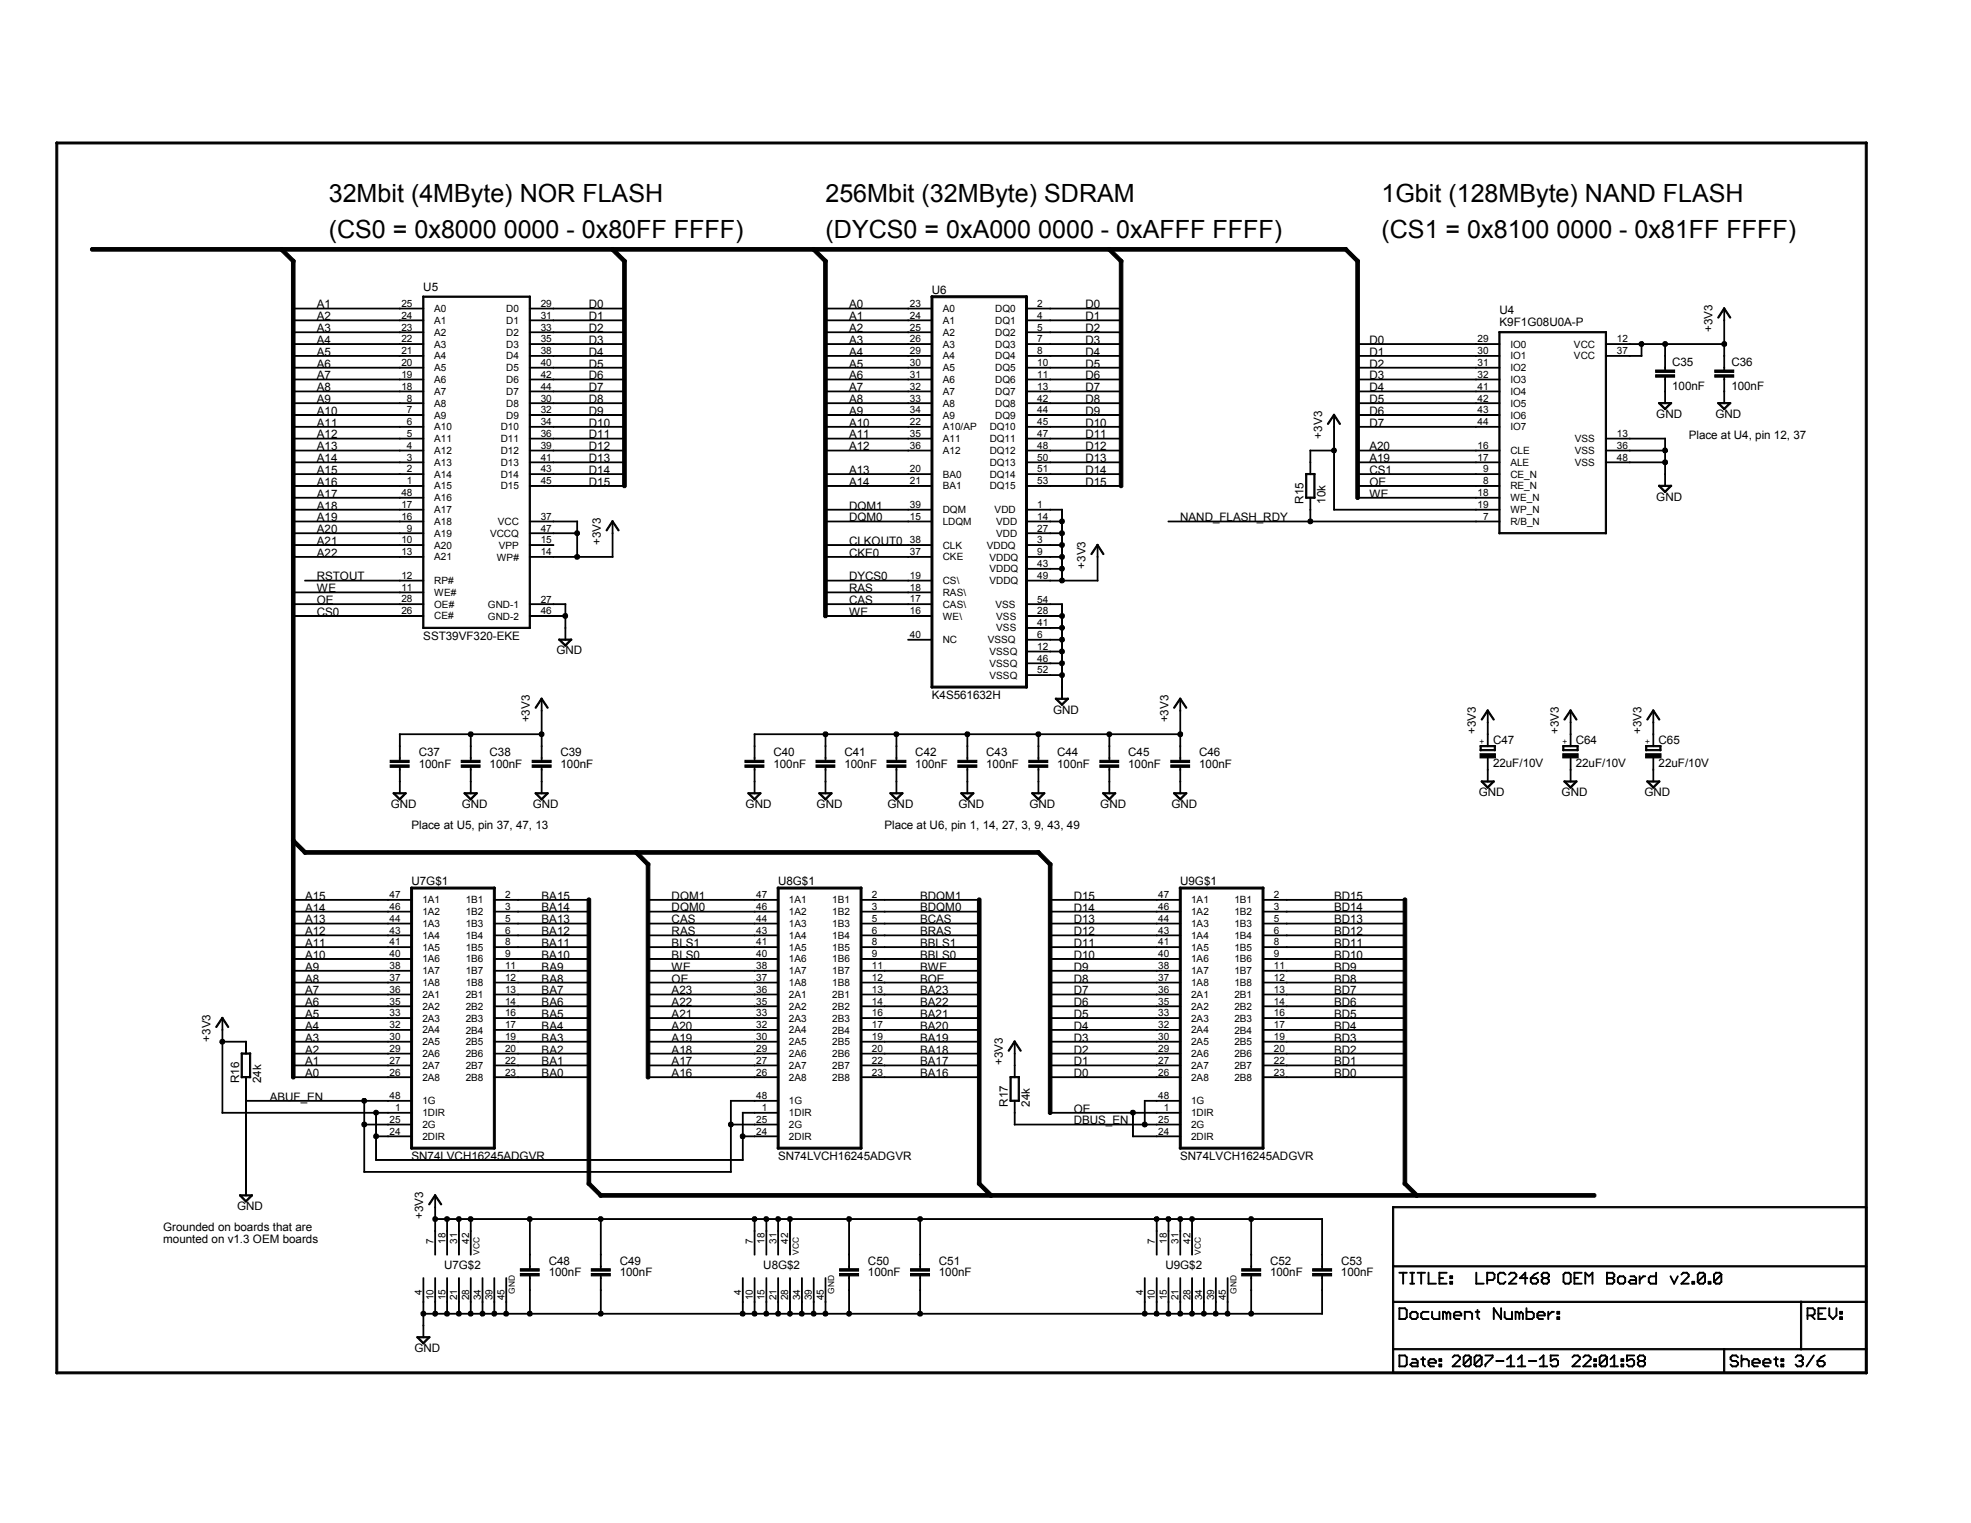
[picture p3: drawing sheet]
<svg xmlns="http://www.w3.org/2000/svg" width="279mm" height="216mm" viewBox="0 0 279 216" stroke-linecap="round" stroke-linejoin="round" font-family="sans-serif">
<defs><g id="words">
<g font-size="3.6">
<text x="46.6" y="28.7">32Mbit (4MByte) NOR FLASH</text>
<text x="117" y="28.7">256Mbit (32MByte) SDRAM</text>
<text x="195.8" y="28.7">1Gbit (128MByte) NAND FLASH</text>
<text x="46.6" y="33.7">(CS0 = 0x8000 0000 - 0x80FF FFFF)</text>
<text x="117" y="33.7">(DYCS0 = 0xA000 0000 - 0xAFFF FFFF)</text>
<text x="195.8" y="33.7">(CS1 = 0x8100 0000 - 0x81FF FFFF)</text>
</g>
<g font-size="1.7">
<text x="60" y="41.2">U5</text>
<text x="132.1" y="41.6">U6</text>
<text x="44.9" y="43.7">A1</text>
<text x="44.9" y="45.4">A2</text>
<text x="44.9" y="47.1">A3</text>
<text x="83.5" y="43.7">D0</text>
<text x="83.5" y="45.4">D1</text>
<text x="83.5" y="47.1">D2</text>
<text x="120.4" y="47.1">A2</text>
<text x="120.4" y="43.7">A0</text>
<text x="120.4" y="45.4">A1</text>
<text x="153.9" y="43.7">D0</text>
<text x="153.9" y="45.4">D1</text>
<text x="153.9" y="47.1">D2</text>
<text x="212.6" y="44.6">U4</text>
<text x="212.6" y="46.2">K9F1G08U0A-P</text>
<text x="242.7" y="47.1" transform="rotate(-90 242.7 47.1)">+3V3</text>
<text x="44.9" y="48.8">A4</text>
<text x="44.9" y="50.4">A5</text>
<text x="44.9" y="52.1">A6</text>
<text x="44.9" y="53.8">A7</text>
<text x="83.5" y="48.8">D3</text>
<text x="83.5" y="50.4">D4</text>
<text x="83.5" y="52.1">D5</text>
<text x="83.5" y="53.8">D6</text>
<text x="120.4" y="48.8">A3</text>
<text x="120.4" y="50.4">A4</text>
<text x="120.4" y="52.1">A5</text>
<text x="120.4" y="53.8">A6</text>
<text x="153.9" y="48.8">D3</text>
<text x="153.9" y="50.4">D4</text>
<text x="153.9" y="52.1">D5</text>
<text x="153.9" y="53.8">D6</text>
<text x="194.1" y="48.8">D0</text>
<text x="194.1" y="50.4">D1</text>
<text x="194.1" y="52.1">D2</text>
<text x="194.1" y="53.8">D3</text>
<text x="237" y="51.9">C35</text>
<text x="245.4" y="51.9">C36</text>
<text x="44.9" y="55.5">A8</text>
<text x="44.9" y="57.1">A9</text>
<text x="44.9" y="58.8">A10</text>
<text x="83.5" y="55.5">D7</text>
<text x="83.5" y="57.1">D8</text>
<text x="83.5" y="58.8">D9</text>
<text x="120.4" y="55.5">A7</text>
<text x="120.4" y="57.1">A8</text>
<text x="120.4" y="58.8">A9</text>
<text x="153.9" y="55.5">D7</text>
<text x="153.9" y="57.1">D8</text>
<text x="153.9" y="58.8">D9</text>
<text x="194.1" y="55.5">D4</text>
<text x="194.1" y="57.1">D5</text>
<text x="194.1" y="58.8">D6</text>
<text x="234.8" y="59.2">GND</text>
<text x="237" y="55.2">100nF</text>
<text x="243.2" y="59.2">GND</text>
<text x="245.4" y="55.2">100nF</text>
<text x="44.9" y="60.5">A11</text>
<text x="44.9" y="62.2">A12</text>
<text x="44.9" y="65.5">A14</text>
<text x="44.9" y="63.9">A13</text>
<text x="83.5" y="60.5">D10</text>
<text x="83.5" y="62.2">D11</text>
<text x="83.5" y="63.9">D12</text>
<text x="83.5" y="65.5">D13</text>
<text x="120.4" y="60.5">A10</text>
<text x="120.4" y="62.2">A11</text>
<text x="120.4" y="63.9">A12</text>
<text x="153.9" y="60.5">D10</text>
<text x="153.9" y="62.2">D11</text>
<text x="153.9" y="63.9">D12</text>
<text x="153.9" y="65.5">D13</text>
<text x="187.4" y="62.2" transform="rotate(-90 187.4 62.2)">+3V3</text>
<text x="194.1" y="65.5">A19</text>
<text x="194.1" y="63.9">A20</text>
<text x="194.1" y="60.5">D7</text>
<text x="239.4" y="62.2">Place at U4, pin 12, 37</text>
<text x="44.9" y="67.2">A15</text>
<text x="44.9" y="68.9">A16</text>
<text x="44.9" y="70.5">A17</text>
<text x="83.5" y="67.2">D14</text>
<text x="83.5" y="68.9">D15</text>
<text x="120.4" y="68.9">A14</text>
<text x="120.4" y="67.2">A13</text>
<text x="153.9" y="67.2">D14</text>
<text x="153.9" y="68.9">D15</text>
<text x="184.8" y="71.4" transform="rotate(-90 184.8 71.4)">R15</text>
<text x="187.9" y="71.4" transform="rotate(-90 187.9 71.4)">10k</text>
<text x="194.1" y="67.2">CS1</text>
<text x="194.1" y="70.5">WE</text>
<text x="194.1" y="68.9">OE</text>
<text x="234.8" y="71">GND</text>
<text x="44.9" y="77.3">A21</text>
<text x="44.9" y="75.6">A20</text>
<text x="44.9" y="72.2">A18</text>
<text x="44.9" y="73.9">A19</text>
<text x="85.2" y="77.3" transform="rotate(-90 85.2 77.3)">+3V3</text>
<text x="120.4" y="72.2">DQM1</text>
<text x="120.4" y="73.9">DQM0</text>
<text x="120.4" y="77.2">CLKOUT0</text>
<text x="167.3" y="73.9">NAND_FLASH_RDY</text>
<text x="44.9" y="78.9">A22</text>
<text x="44.9" y="82.3">RSTOUT</text>
<text x="44.9" y="84">WE</text>
<text x="120.4" y="84">RAS</text>
<text x="120.4" y="82.3">DYCS0</text>
<text x="120.4" y="78.9">CKE0</text>
<text x="153.9" y="80.6" transform="rotate(-90 153.9 80.6)">+3V3</text>
<text x="44.9" y="87.3">CS0</text>
<text x="44.9" y="85.6">OE</text>
<text x="120.4" y="85.6">CAS</text>
<text x="120.4" y="87.3">WE</text>
<text x="60" y="90.7">SST39VF320-EKE</text>
<text x="78.9" y="92.8">GND</text>
<text x="132.1" y="99">K4S561632H</text>
<text x="149.3" y="101.2">GND</text>
<text x="59.4" y="107.2">C37</text>
<text x="69.4" y="107.2">C38</text>
<text x="75.1" y="102.4" transform="rotate(-90 75.1 102.4)">+3V3</text>
<text x="79.5" y="107.2">C39</text>
<text x="109.6" y="107.2">C40</text>
<text x="119.7" y="107.2">C41</text>
<text x="129.8" y="107.2">C42</text>
<text x="139.8" y="107.2">C43</text>
<text x="149.9" y="107.2">C44</text>
<text x="159.9" y="107.2">C45</text>
<text x="165.6" y="102.4" transform="rotate(-90 165.6 102.4)">+3V3</text>
<text x="170" y="107.2">C46</text>
<text x="209.2" y="104.1" transform="rotate(-90 209.2 104.1)">+3V3</text>
<text x="211.6" y="105.5">C47</text>
<text x="221" y="104.1" transform="rotate(-90 221 104.1)">+3V3</text>
<text x="223.4" y="105.5">C64</text>
<text x="232.7" y="104.1" transform="rotate(-90 232.7 104.1)">+3V3</text>
<text x="235.1" y="105.5">C65</text>
<text x="59.4" y="108.9">100nF</text>
<text x="69.4" y="108.9">100nF</text>
<text x="79.5" y="108.9">100nF</text>
<text x="109.6" y="108.9">100nF</text>
<text x="119.7" y="108.9">100nF</text>
<text x="129.8" y="108.9">100nF</text>
<text x="139.8" y="108.9">100nF</text>
<text x="149.9" y="108.9">100nF</text>
<text x="159.9" y="108.9">100nF</text>
<text x="170" y="108.9">100nF</text>
<text x="209.6" y="112.9">GND</text>
<text x="211.6" y="108.8">22uF/10V</text>
<text x="221.4" y="112.9">GND</text>
<text x="223.4" y="108.8">22uF/10V</text>
<text x="233.1" y="112.9">GND</text>
<text x="235.1" y="108.8">22uF/10V</text>
<text x="55.4" y="114.6">GND</text>
<text x="58.3" y="117.5">Place at U5, pin 37, 47, 13</text>
<text x="65.5" y="114.6">GND</text>
<text x="75.5" y="114.6">GND</text>
<text x="105.7" y="114.6">GND</text>
<text x="115.8" y="114.6">GND</text>
<text x="125.4" y="117.5">Place at U6, pin 1, 14, 27, 3, 9, 43, 49</text>
<text x="125.8" y="114.6">GND</text>
<text x="135.9" y="114.6">GND</text>
<text x="145.9" y="114.6">GND</text>
<text x="156" y="114.6">GND</text>
<text x="166.1" y="114.6">GND</text>
<text x="58.3" y="125.5">U7G$1</text>
<text x="110.3" y="125.5">U8G$1</text>
<text x="167.3" y="125.5">U9G$1</text>
<text x="43.2" y="129.2">A14</text>
<text x="43.2" y="130.9">A13</text>
<text x="43.2" y="127.5">A15</text>
<text x="76.8" y="127.5">BA15</text>
<text x="76.8" y="129.2">BA14</text>
<text x="76.8" y="130.9">BA13</text>
<text x="95.2" y="130.9">CAS</text>
<text x="95.2" y="127.5">DQM1</text>
<text x="95.2" y="129.2">DQM0</text>
<text x="130.4" y="130.9">BCAS</text>
<text x="130.4" y="129.2">BDQM0</text>
<text x="130.4" y="127.5">BDQM1</text>
<text x="152.2" y="130.9">D13</text>
<text x="152.2" y="129.2">D14</text>
<text x="152.2" y="127.5">D15</text>
<text x="189.1" y="130.9">BD13</text>
<text x="189.1" y="129.2">BD14</text>
<text x="189.1" y="127.5">BD15</text>
<text x="43.2" y="137.6">A9</text>
<text x="43.2" y="135.9">A10</text>
<text x="43.2" y="134.3">A11</text>
<text x="43.2" y="132.6">A12</text>
<text x="76.8" y="132.6">BA12</text>
<text x="76.8" y="134.3">BA11</text>
<text x="76.8" y="135.9">BA10</text>
<text x="76.8" y="137.6">BA9</text>
<text x="95.2" y="135.9">BLS0</text>
<text x="95.2" y="134.3">BLS1</text>
<text x="95.2" y="132.6">RAS</text>
<text x="95.2" y="137.6">WE</text>
<text x="130.4" y="137.6">BWE</text>
<text x="130.4" y="135.9">BBLS0</text>
<text x="130.4" y="134.2">BBLS1</text>
<text x="130.4" y="132.6">BRAS</text>
<text x="152.2" y="137.6">D9</text>
<text x="152.2" y="135.9">D10</text>
<text x="152.2" y="134.3">D11</text>
<text x="152.2" y="132.6">D12</text>
<text x="189.1" y="137.6">BD9</text>
<text x="189.1" y="135.9">BD10</text>
<text x="189.1" y="134.3">BD11</text>
<text x="189.1" y="132.6">BD12</text>
<text x="43.2" y="142.6">A6</text>
<text x="43.2" y="141">A7</text>
<text x="43.2" y="139.3">A8</text>
<text x="76.8" y="139.3">BA8</text>
<text x="76.8" y="141">BA7</text>
<text x="76.8" y="142.6">BA6</text>
<text x="95.2" y="142.6">A22</text>
<text x="95.2" y="141">A23</text>
<text x="95.2" y="139.3">OE</text>
<text x="130.4" y="142.6">BA22</text>
<text x="130.4" y="141">BA23</text>
<text x="130.4" y="139.3">BOE</text>
<text x="152.2" y="142.6">D6</text>
<text x="152.2" y="141">D7</text>
<text x="152.2" y="139.3">D8</text>
<text x="189.1" y="142.6">BD6</text>
<text x="189.1" y="141">BD7</text>
<text x="189.1" y="139.3">BD8</text>
<text x="29.8" y="147.7" transform="rotate(-90 29.8 147.7)">+3V3</text>
<text x="43.2" y="149.3">A2</text>
<text x="43.2" y="147.7">A3</text>
<text x="43.2" y="146">A4</text>
<text x="43.2" y="144.3">A5</text>
<text x="76.8" y="144.3">BA5</text>
<text x="76.8" y="146">BA4</text>
<text x="76.8" y="147.7">BA3</text>
<text x="76.8" y="149.3">BA2</text>
<text x="95.2" y="144.3">A21</text>
<text x="95.2" y="147.7">A19</text>
<text x="95.2" y="146">A20</text>
<text x="95.2" y="149.3">A18</text>
<text x="130.4" y="149.3">BA18</text>
<text x="130.4" y="147.7">BA19</text>
<text x="130.4" y="146">BA20</text>
<text x="130.4" y="144.3">BA21</text>
<text x="152.2" y="149.3">D2</text>
<text x="152.2" y="147.7">D3</text>
<text x="152.2" y="146">D4</text>
<text x="152.2" y="144.3">D5</text>
<text x="189.1" y="149.3">BD2</text>
<text x="189.1" y="147.7">BD3</text>
<text x="189.1" y="146">BD4</text>
<text x="189.1" y="144.3">BD5</text>
<text x="33.9" y="153.5" transform="rotate(-90 33.9 153.5)">R16</text>
<text x="37" y="153.5" transform="rotate(-90 37 153.5)">24k</text>
<text x="43.2" y="151">A1</text>
<text x="43.2" y="152.7">A0</text>
<text x="76.8" y="151">BA1</text>
<text x="76.8" y="152.7">BA0</text>
<text x="95.2" y="152.7">A16</text>
<text x="95.2" y="151">A17</text>
<text x="130.4" y="152.7">BA16</text>
<text x="130.4" y="151">BA17</text>
<text x="142.2" y="151" transform="rotate(-90 142.2 151)">+3V3</text>
<text x="152.2" y="152.7">D0</text>
<text x="152.2" y="151">D1</text>
<text x="189.1" y="152.7">BD0</text>
<text x="189.1" y="151">BD1</text>
<text x="38.2" y="156">ABUF_EN</text>
<text x="142.9" y="156.9" transform="rotate(-90 142.9 156.9)">R17</text>
<text x="146" y="156.9" transform="rotate(-90 146 156.9)">24k</text>
<text x="152.2" y="159.4">DBUS_EN</text>
<text x="152.2" y="157.7">OE</text>
<text x="58.3" y="164.4">SN74LVCH16245ADGVR</text>
<text x="110.3" y="164.4">SN74LVCH16245ADGVR</text>
<text x="167.3" y="164.4">SN74LVCH16245ADGVR</text>
<text x="33.6" y="171.6">GND</text>
<text x="60" y="172.8" transform="rotate(-90 60 172.8)">+3V3</text>
<text x="23.1" y="174.5">Grounded on boards that are</text>
<text x="23.1" y="176.2">mounted on v1.3 OEM boards</text>
<text x="62.9" y="179.9">U7G$2</text>
<text x="77.8" y="179.3">C48</text>
<text x="87.8" y="179.3">C49</text>
<text x="108.2" y="179.9">U8G$2</text>
<text x="123" y="179.3">C50</text>
<text x="133.1" y="179.3">C51</text>
<text x="165.2" y="179.9">U9G$2</text>
<text x="180" y="179.3">C52</text>
<text x="190.1" y="179.3">C53</text>
<text x="77.8" y="181">100nF</text>
<text x="87.8" y="181">100nF</text>
<text x="123" y="181">100nF</text>
<text x="133.1" y="181">100nF</text>
<text x="180" y="181">100nF</text>
<text x="190.1" y="181">100nF</text>
<text x="58.8" y="191.7">GND</text>
</g>
<g font-size="1.4">
<text x="56.9" y="43.5">25</text>
<text x="56.9" y="45.2">24</text>
<text x="56.9" y="46.9">23</text>
<text x="61.6" y="44.2">A0</text>
<text x="61.6" y="45.9">A1</text>
<text x="61.6" y="47.6">A2</text>
<text x="71.8" y="44.3">D0</text>
<text x="71.8" y="45.9">D1</text>
<text x="71.8" y="47.6">D2</text>
<text x="76.6" y="43.5">29</text>
<text x="76.6" y="45.2">31</text>
<text x="76.6" y="46.9">33</text>
<text x="129" y="43.5">23</text>
<text x="129" y="45.2">24</text>
<text x="129" y="46.9">25</text>
<text x="133.6" y="44.2">A0</text>
<text x="133.6" y="45.9">A1</text>
<text x="133.6" y="47.6">A2</text>
<text x="141.1" y="44.3">DQ0</text>
<text x="141.1" y="45.9">DQ1</text>
<text x="141.1" y="47.6">DQ2</text>
<text x="147" y="43.5">2</text>
<text x="147" y="45.2">4</text>
<text x="147" y="46.9">5</text>
<text x="56.9" y="48.5">22</text>
<text x="56.9" y="50.2">21</text>
<text x="56.9" y="51.9">20</text>
<text x="56.9" y="53.6">19</text>
<text x="61.6" y="49.3">A3</text>
<text x="61.6" y="50.9">A4</text>
<text x="61.6" y="52.6">A5</text>
<text x="71.8" y="49.3">D3</text>
<text x="71.8" y="50.9">D4</text>
<text x="71.8" y="52.6">D5</text>
<text x="76.6" y="48.5">35</text>
<text x="76.6" y="50.2">38</text>
<text x="76.6" y="51.9">40</text>
<text x="76.6" y="53.6">42</text>
<text x="129" y="48.5">26</text>
<text x="129" y="50.2">29</text>
<text x="129" y="51.9">30</text>
<text x="129" y="53.6">31</text>
<text x="133.6" y="49.3">A3</text>
<text x="133.6" y="50.9">A4</text>
<text x="133.6" y="52.6">A5</text>
<text x="141.1" y="49.3">DQ3</text>
<text x="141.1" y="51">DQ4</text>
<text x="141.1" y="52.6">DQ5</text>
<text x="147" y="48.5">7</text>
<text x="147" y="50.2">8</text>
<text x="147" y="51.9">10</text>
<text x="147" y="53.6">11</text>
<text x="209.5" y="48.5">29</text>
<text x="209.5" y="50.2">30</text>
<text x="209.5" y="51.9">31</text>
<text x="209.5" y="53.6">32</text>
<text x="214.1" y="49.3">IO0</text>
<text x="214.1" y="50.9">IO1</text>
<text x="214.1" y="52.6">IO2</text>
<text x="223.1" y="50.9">VCC</text>
<text x="223.1" y="49.3">VCC</text>
<text x="229.2" y="50.2">37</text>
<text x="229.2" y="48.5">12</text>
<text x="56.9" y="55.2">18</text>
<text x="57.7" y="56.9">8</text>
<text x="57.7" y="58.6">7</text>
<text x="61.6" y="54.3">A6</text>
<text x="61.6" y="56">A7</text>
<text x="61.6" y="57.7">A8</text>
<text x="61.6" y="59.3">A9</text>
<text x="71.8" y="54.3">D6</text>
<text x="71.8" y="56">D7</text>
<text x="71.8" y="57.7">D8</text>
<text x="71.8" y="59.3">D9</text>
<text x="76.6" y="55.2">44</text>
<text x="76.6" y="56.9">30</text>
<text x="76.6" y="58.6">32</text>
<text x="129" y="55.2">32</text>
<text x="129" y="56.9">33</text>
<text x="129" y="58.6">34</text>
<text x="133.6" y="54.3">A6</text>
<text x="133.6" y="56">A7</text>
<text x="133.6" y="57.7">A8</text>
<text x="133.6" y="59.3">A9</text>
<text x="141.1" y="57.7">DQ8</text>
<text x="141.1" y="59.3">DQ9</text>
<text x="141.1" y="54.3">DQ6</text>
<text x="141.1" y="56">DQ7</text>
<text x="147" y="56.9">42</text>
<text x="147" y="58.6">44</text>
<text x="147" y="55.2">13</text>
<text x="209.5" y="55.2">41</text>
<text x="209.5" y="56.9">42</text>
<text x="209.5" y="58.6">43</text>
<text x="214.1" y="54.3">IO3</text>
<text x="214.1" y="56">IO4</text>
<text x="214.1" y="57.7">IO5</text>
<text x="214.1" y="59.3">IO6</text>
<text x="57.7" y="60.3">6</text>
<text x="57.7" y="61.9">5</text>
<text x="57.7" y="63.6">4</text>
<text x="57.7" y="65.3">3</text>
<text x="61.6" y="61">A10</text>
<text x="61.6" y="62.7">A11</text>
<text x="61.6" y="64.3">A12</text>
<text x="71" y="61">D10</text>
<text x="71" y="62.7">D11</text>
<text x="71" y="64.4">D12</text>
<text x="76.6" y="60.3">34</text>
<text x="76.6" y="61.9">36</text>
<text x="76.6" y="63.6">39</text>
<text x="76.6" y="65.3">41</text>
<text x="129" y="60.3">22</text>
<text x="129" y="61.9">35</text>
<text x="129" y="63.6">36</text>
<text x="133.6" y="61">A10/AP</text>
<text x="133.6" y="62.7">A11</text>
<text x="133.6" y="64.3">A12</text>
<text x="140.3" y="61">DQ10</text>
<text x="140.3" y="62.7">DQ11</text>
<text x="140.3" y="64.4">DQ12</text>
<text x="147" y="60.3">45</text>
<text x="147" y="61.9">47</text>
<text x="147" y="63.6">48</text>
<text x="147" y="65.3">50</text>
<text x="209.5" y="60.3">44</text>
<text x="209.5" y="63.6">16</text>
<text x="209.5" y="65.3">17</text>
<text x="214.1" y="61">IO7</text>
<text x="214.1" y="64.3">CLE</text>
<text x="223.2" y="64.4">VSS</text>
<text x="223.2" y="62.7">VSS</text>
<text x="229.2" y="63.6">36</text>
<text x="229.2" y="65.3">48</text>
<text x="229.2" y="61.9">13</text>
<text x="56.9" y="70.3">48</text>
<text x="57.7" y="67">2</text>
<text x="57.7" y="68.6">1</text>
<text x="61.6" y="66">A13</text>
<text x="61.6" y="67.7">A14</text>
<text x="61.6" y="69.4">A15</text>
<text x="61.6" y="71.1">A16</text>
<text x="71" y="66">D13</text>
<text x="71" y="67.7">D14</text>
<text x="71" y="69.4">D15</text>
<text x="76.6" y="67">43</text>
<text x="76.6" y="68.6">45</text>
<text x="129" y="67">20</text>
<text x="129" y="68.6">21</text>
<text x="133.6" y="67.7">BA0</text>
<text x="133.6" y="69.4">BA1</text>
<text x="140.3" y="66">DQ13</text>
<text x="140.3" y="67.7">DQ14</text>
<text x="140.3" y="69.4">DQ15</text>
<text x="147" y="67">51</text>
<text x="147" y="68.6">53</text>
<text x="209.5" y="70.3">18</text>
<text x="210.2" y="67">9</text>
<text x="210.2" y="68.6">8</text>
<text x="214.1" y="66">ALE</text>
<text x="214.1" y="67.7">CE_N</text>
<text x="214.1" y="69.4">RE_N</text>
<text x="214.1" y="71.1">WE_N</text>
<text x="223.2" y="66">VSS</text>
<text x="56.9" y="72">17</text>
<text x="56.9" y="73.7">16</text>
<text x="56.9" y="77">10</text>
<text x="57.7" y="75.4">9</text>
<text x="61.6" y="72.7">A17</text>
<text x="61.6" y="74.4">A18</text>
<text x="61.6" y="76.1">A19</text>
<text x="61.6" y="77.8">A20</text>
<text x="69.5" y="76.1">VCCQ</text>
<text x="70.6" y="74.4">VCC</text>
<text x="70.7" y="77.8">VPP</text>
<text x="76.6" y="73.7">37</text>
<text x="76.6" y="75.4">47</text>
<text x="76.6" y="77">15</text>
<text x="129" y="77">38</text>
<text x="129" y="72">39</text>
<text x="129" y="73.7">15</text>
<text x="133.6" y="77.8">CLK</text>
<text x="133.6" y="72.7">DQM</text>
<text x="133.6" y="74.4">LDQM</text>
<text x="139.9" y="77.8">VDDQ</text>
<text x="141" y="72.8">VDD</text>
<text x="141.2" y="74.4">VDD</text>
<text x="141.2" y="76.1">VDD</text>
<text x="147" y="72">1</text>
<text x="147" y="77">3</text>
<text x="147" y="73.7">14</text>
<text x="147" y="75.4">27</text>
<text x="209.5" y="72">19</text>
<text x="210.2" y="73.7">7</text>
<text x="214.1" y="72.7">WP_N</text>
<text x="214.1" y="74.4">R/B_N</text>
<text x="56.9" y="83.7">11</text>
<text x="56.9" y="78.7">13</text>
<text x="56.9" y="82.1">12</text>
<text x="61.6" y="79.4">A21</text>
<text x="61.6" y="82.8">RP#</text>
<text x="70.4" y="79.5">WP#</text>
<text x="76.6" y="78.7">14</text>
<text x="129" y="83.7">18</text>
<text x="129" y="78.7">37</text>
<text x="129" y="82.1">19</text>
<text x="133.6" y="79.4">CKE</text>
<text x="133.6" y="82.8">CS\</text>
<text x="140.3" y="79.5">VDDQ</text>
<text x="140.3" y="81.1">VDDQ</text>
<text x="140.3" y="82.8">VDDQ</text>
<text x="147" y="78.7">9</text>
<text x="147" y="80.4">43</text>
<text x="147" y="82.1">49</text>
<text x="56.9" y="85.4">28</text>
<text x="56.9" y="87.1">26</text>
<text x="61.6" y="84.5">WE#</text>
<text x="61.6" y="86.1">OE#</text>
<text x="61.6" y="87.8">CE#</text>
<text x="69.2" y="86.2">GND-1</text>
<text x="69.2" y="87.8">GND-2</text>
<text x="76.6" y="85.4">27</text>
<text x="76.6" y="87.1">46</text>
<text x="129" y="87.1">16</text>
<text x="129" y="85.4">17</text>
<text x="133.6" y="87.8">WE\</text>
<text x="133.6" y="84.5">RAS\</text>
<text x="133.6" y="86.1">CAS\</text>
<text x="141.1" y="86.2">VSS</text>
<text x="141.2" y="87.8">VSS</text>
<text x="141.2" y="89.5">VSS</text>
<text x="147" y="85.4">54</text>
<text x="147" y="88.8">41</text>
<text x="147" y="87.1">28</text>
<text x="129" y="90.5">40</text>
<text x="133.6" y="91.2">NC</text>
<text x="140" y="91.2">VSSQ</text>
<text x="140.3" y="92.9">VSSQ</text>
<text x="140.3" y="94.6">VSSQ</text>
<text x="147" y="90.4">6</text>
<text x="147" y="92.1">12</text>
<text x="147" y="93.8">46</text>
<text x="147" y="95.5">52</text>
<text x="140.3" y="96.2">VSSQ</text>
<text x="55.2" y="127.3">47</text>
<text x="55.2" y="129">46</text>
<text x="55.2" y="130.7">44</text>
<text x="59.9" y="128.1">1A1</text>
<text x="59.9" y="129.7">1A2</text>
<text x="59.9" y="131.4">1A3</text>
<text x="66" y="128.1">1B1</text>
<text x="66" y="129.8">1B2</text>
<text x="66" y="131.4">1B3</text>
<text x="71.6" y="127.3">2</text>
<text x="71.6" y="129">3</text>
<text x="71.6" y="130.7">5</text>
<text x="107.2" y="127.3">47</text>
<text x="107.2" y="129">46</text>
<text x="107.2" y="130.7">44</text>
<text x="111.8" y="128.1">1A1</text>
<text x="111.8" y="129.7">1A2</text>
<text x="111.8" y="131.4">1A3</text>
<text x="118" y="128.1">1B1</text>
<text x="118" y="129.8">1B2</text>
<text x="118" y="131.4">1B3</text>
<text x="123.6" y="127.3">2</text>
<text x="123.6" y="129">3</text>
<text x="123.6" y="130.7">5</text>
<text x="164.2" y="127.3">47</text>
<text x="164.2" y="129">46</text>
<text x="164.2" y="130.7">44</text>
<text x="168.8" y="128.1">1A1</text>
<text x="168.8" y="129.7">1A2</text>
<text x="168.8" y="131.4">1A3</text>
<text x="175" y="128.1">1B1</text>
<text x="175" y="129.8">1B2</text>
<text x="175" y="131.4">1B3</text>
<text x="180.6" y="127.3">2</text>
<text x="180.6" y="129">3</text>
<text x="180.6" y="130.7">5</text>
<text x="55.2" y="132.4">43</text>
<text x="55.2" y="134">41</text>
<text x="55.2" y="135.7">40</text>
<text x="55.2" y="137.4">38</text>
<text x="59.9" y="133.1">1A4</text>
<text x="59.9" y="134.8">1A5</text>
<text x="59.9" y="136.4">1A6</text>
<text x="66" y="133.1">1B4</text>
<text x="66" y="134.8">1B5</text>
<text x="66" y="136.4">1B6</text>
<text x="71.6" y="132.4">6</text>
<text x="71.6" y="134">8</text>
<text x="71.6" y="135.7">9</text>
<text x="71.6" y="137.4">11</text>
<text x="107.2" y="132.4">43</text>
<text x="107.2" y="134">41</text>
<text x="107.2" y="135.7">40</text>
<text x="107.2" y="137.4">38</text>
<text x="111.8" y="133.1">1A4</text>
<text x="111.8" y="134.8">1A5</text>
<text x="111.8" y="136.4">1A6</text>
<text x="118" y="133.1">1B4</text>
<text x="118" y="134.8">1B5</text>
<text x="118" y="136.4">1B6</text>
<text x="123.6" y="132.4">6</text>
<text x="123.6" y="134">8</text>
<text x="123.6" y="135.7">9</text>
<text x="123.6" y="137.4">11</text>
<text x="164.2" y="132.4">43</text>
<text x="164.2" y="134">41</text>
<text x="164.2" y="135.7">40</text>
<text x="164.2" y="137.4">38</text>
<text x="168.8" y="133.1">1A4</text>
<text x="168.8" y="134.8">1A5</text>
<text x="168.8" y="136.4">1A6</text>
<text x="175" y="133.1">1B4</text>
<text x="175" y="134.8">1B5</text>
<text x="175" y="136.4">1B6</text>
<text x="180.6" y="132.4">6</text>
<text x="180.6" y="134">8</text>
<text x="180.6" y="135.7">9</text>
<text x="180.6" y="137.4">11</text>
<text x="55.2" y="139">37</text>
<text x="55.2" y="140.7">36</text>
<text x="55.2" y="142.4">35</text>
<text x="59.9" y="138.1">1A7</text>
<text x="59.9" y="139.8">1A8</text>
<text x="59.9" y="141.5">2A1</text>
<text x="59.9" y="143.1">2A2</text>
<text x="66" y="138.1">1B7</text>
<text x="66" y="139.8">1B8</text>
<text x="66" y="141.5">2B1</text>
<text x="66" y="143.1">2B2</text>
<text x="71.6" y="139">12</text>
<text x="71.6" y="140.7">13</text>
<text x="71.6" y="142.4">14</text>
<text x="107.2" y="139">37</text>
<text x="107.2" y="140.7">36</text>
<text x="107.2" y="142.4">35</text>
<text x="111.8" y="138.1">1A7</text>
<text x="111.8" y="139.8">1A8</text>
<text x="111.8" y="141.5">2A1</text>
<text x="111.8" y="143.1">2A2</text>
<text x="118" y="138.1">1B7</text>
<text x="118" y="139.8">1B8</text>
<text x="118" y="141.5">2B1</text>
<text x="118" y="143.1">2B2</text>
<text x="123.6" y="139">12</text>
<text x="123.6" y="140.7">13</text>
<text x="123.6" y="142.4">14</text>
<text x="164.2" y="139">37</text>
<text x="164.2" y="140.7">36</text>
<text x="164.2" y="142.4">35</text>
<text x="168.8" y="138.1">1A7</text>
<text x="168.8" y="139.8">1A8</text>
<text x="168.8" y="141.5">2A1</text>
<text x="168.8" y="143.1">2A2</text>
<text x="175" y="138.1">1B7</text>
<text x="175" y="139.8">1B8</text>
<text x="175" y="141.5">2B1</text>
<text x="175" y="143.1">2B2</text>
<text x="180.6" y="139">12</text>
<text x="180.6" y="140.7">13</text>
<text x="180.6" y="142.4">14</text>
<text x="55.2" y="144.1">33</text>
<text x="55.2" y="145.8">32</text>
<text x="55.2" y="147.4">30</text>
<text x="55.2" y="149.1">29</text>
<text x="59.9" y="144.8">2A3</text>
<text x="59.9" y="146.5">2A4</text>
<text x="59.9" y="148.2">2A5</text>
<text x="59.9" y="149.8">2A6</text>
<text x="66" y="144.8">2B3</text>
<text x="66" y="146.5">2B4</text>
<text x="66" y="148.2">2B5</text>
<text x="66" y="149.9">2B6</text>
<text x="71.6" y="144.1">16</text>
<text x="71.6" y="145.8">17</text>
<text x="71.6" y="147.4">19</text>
<text x="71.6" y="149.1">20</text>
<text x="107.2" y="144.1">33</text>
<text x="107.2" y="145.8">32</text>
<text x="107.2" y="147.4">30</text>
<text x="107.2" y="149.1">29</text>
<text x="111.8" y="144.8">2A3</text>
<text x="111.8" y="146.5">2A4</text>
<text x="111.8" y="148.2">2A5</text>
<text x="111.8" y="149.8">2A6</text>
<text x="118" y="144.8">2B3</text>
<text x="118" y="146.5">2B4</text>
<text x="118" y="148.2">2B5</text>
<text x="118" y="149.9">2B6</text>
<text x="123.6" y="144.1">16</text>
<text x="123.6" y="145.8">17</text>
<text x="123.6" y="147.4">19</text>
<text x="123.6" y="149.1">20</text>
<text x="164.2" y="144.1">33</text>
<text x="164.2" y="145.8">32</text>
<text x="164.2" y="147.4">30</text>
<text x="164.2" y="149.1">29</text>
<text x="168.8" y="144.8">2A3</text>
<text x="168.8" y="146.5">2A4</text>
<text x="168.8" y="148.2">2A5</text>
<text x="168.8" y="149.8">2A6</text>
<text x="175" y="144.8">2B3</text>
<text x="175" y="146.5">2B4</text>
<text x="175" y="148.2">2B5</text>
<text x="175" y="149.9">2B6</text>
<text x="180.6" y="144.1">16</text>
<text x="180.6" y="145.8">17</text>
<text x="180.6" y="147.4">19</text>
<text x="180.6" y="149.1">20</text>
<text x="55.2" y="155.8">48</text>
<text x="55.2" y="150.8">27</text>
<text x="55.2" y="152.5">26</text>
<text x="59.9" y="151.5">2A7</text>
<text x="59.9" y="153.2">2A8</text>
<text x="66" y="151.5">2B7</text>
<text x="66" y="153.2">2B8</text>
<text x="71.6" y="150.8">22</text>
<text x="71.6" y="152.5">23</text>
<text x="107.2" y="155.8">48</text>
<text x="107.2" y="150.8">27</text>
<text x="107.2" y="152.5">26</text>
<text x="111.8" y="151.5">2A7</text>
<text x="111.8" y="153.2">2A8</text>
<text x="118" y="151.5">2B7</text>
<text x="118" y="153.2">2B8</text>
<text x="123.6" y="150.8">22</text>
<text x="123.6" y="152.5">23</text>
<text x="164.2" y="155.8">48</text>
<text x="164.2" y="150.8">27</text>
<text x="164.2" y="152.5">26</text>
<text x="168.8" y="151.5">2A7</text>
<text x="168.8" y="153.2">2A8</text>
<text x="175" y="151.5">2B7</text>
<text x="175" y="153.2">2B8</text>
<text x="180.6" y="150.8">22</text>
<text x="180.6" y="152.5">23</text>
<text x="55.2" y="159.2">25</text>
<text x="55.2" y="160.8">24</text>
<text x="56" y="157.5">1</text>
<text x="59.9" y="156.5">1G</text>
<text x="59.9" y="158.2">1DIR</text>
<text x="59.9" y="159.9">2G</text>
<text x="59.9" y="161.6">2DIR</text>
<text x="107.2" y="159.2">25</text>
<text x="107.2" y="160.8">24</text>
<text x="108" y="157.5">1</text>
<text x="111.8" y="156.5">1G</text>
<text x="111.8" y="158.2">1DIR</text>
<text x="111.8" y="159.9">2G</text>
<text x="111.8" y="161.6">2DIR</text>
<text x="164.2" y="159.2">25</text>
<text x="164.2" y="160.8">24</text>
<text x="165" y="157.5">1</text>
<text x="168.8" y="156.5">1G</text>
<text x="168.8" y="158.2">1DIR</text>
<text x="168.8" y="159.9">2G</text>
<text x="168.8" y="161.6">2DIR</text>
<text x="61.4" y="176.3" transform="rotate(-90 61.4 176.3)">7</text>
<text x="63.1" y="176.3" transform="rotate(-90 63.1 176.3)">18</text>
<text x="64.8" y="176.3" transform="rotate(-90 64.8 176.3)">31</text>
<text x="66.5" y="176.3" transform="rotate(-90 66.5 176.3)">42</text>
<text x="106.7" y="176.3" transform="rotate(-90 106.7 176.3)">7</text>
<text x="108.4" y="176.3" transform="rotate(-90 108.4 176.3)">18</text>
<text x="110.1" y="176.3" transform="rotate(-90 110.1 176.3)">31</text>
<text x="111.7" y="176.3" transform="rotate(-90 111.7 176.3)">42</text>
<text x="163.7" y="176.3" transform="rotate(-90 163.7 176.3)">7</text>
<text x="165.4" y="176.3" transform="rotate(-90 165.4 176.3)">18</text>
<text x="167.1" y="176.3" transform="rotate(-90 167.1 176.3)">31</text>
<text x="168.7" y="176.3" transform="rotate(-90 168.7 176.3)">42</text>
<text x="59.8" y="183.5" transform="rotate(-90 59.8 183.5)">4</text>
<text x="61.4" y="184.3" transform="rotate(-90 61.4 184.3)">10</text>
<text x="63.1" y="184.3" transform="rotate(-90 63.1 184.3)">15</text>
<text x="64.8" y="184.3" transform="rotate(-90 64.8 184.3)">21</text>
<text x="66.5" y="184.3" transform="rotate(-90 66.5 184.3)">28</text>
<text x="68.2" y="184.3" transform="rotate(-90 68.2 184.3)">34</text>
<text x="69.8" y="184.3" transform="rotate(-90 69.8 184.3)">39</text>
<text x="71.5" y="184.3" transform="rotate(-90 71.5 184.3)">45</text>
<text x="105.1" y="183.5" transform="rotate(-90 105.1 183.5)">4</text>
<text x="106.7" y="184.3" transform="rotate(-90 106.7 184.3)">10</text>
<text x="108.4" y="184.3" transform="rotate(-90 108.4 184.3)">15</text>
<text x="110.1" y="184.3" transform="rotate(-90 110.1 184.3)">21</text>
<text x="111.7" y="184.3" transform="rotate(-90 111.7 184.3)">28</text>
<text x="113.4" y="184.3" transform="rotate(-90 113.4 184.3)">34</text>
<text x="115.1" y="184.3" transform="rotate(-90 115.1 184.3)">39</text>
<text x="116.8" y="184.3" transform="rotate(-90 116.8 184.3)">45</text>
<text x="162" y="183.5" transform="rotate(-90 162 183.5)">4</text>
<text x="163.7" y="184.3" transform="rotate(-90 163.7 184.3)">10</text>
<text x="165.4" y="184.3" transform="rotate(-90 165.4 184.3)">15</text>
<text x="167.1" y="184.3" transform="rotate(-90 167.1 184.3)">21</text>
<text x="168.7" y="184.3" transform="rotate(-90 168.7 184.3)">28</text>
<text x="170.4" y="184.3" transform="rotate(-90 170.4 184.3)">34</text>
<text x="172.1" y="184.3" transform="rotate(-90 172.1 184.3)">39</text>
<text x="173.8" y="184.3" transform="rotate(-90 173.8 184.3)">45</text>
</g>
<g font-size="1.2">
<text x="210.5" y="105.5" transform="rotate(-90 210.5 105.5)">+</text>
<text x="222.2" y="105.5" transform="rotate(-90 222.2 105.5)">+</text>
<text x="234" y="105.5" transform="rotate(-90 234 105.5)">+</text>
<text x="68" y="177.8" transform="rotate(-90 68 177.8)">VCC</text>
<text x="113.2" y="177.8" transform="rotate(-90 113.2 177.8)">VCC</text>
<text x="170.2" y="177.8" transform="rotate(-90 170.2 177.8)">VCC</text>
<text x="73" y="183.4" transform="rotate(-90 73 183.4)">GND</text>
<text x="118.3" y="183.4" transform="rotate(-90 118.3 183.4)">GND</text>
<text x="175.3" y="183.4" transform="rotate(-90 175.3 183.4)">GND</text>
</g>
</g></defs>
<g fill="#000" stroke="#000" stroke-width=".14">
<path d="M12.8 35.2l.2-.1h27l.2 .1v.3l-.2 .1h-27l-.2-.1z" fill-rule="evenodd"/>
<path d="M39.6 35.2l.2-.1h.2l1.8 1.8v.2l-.1 .2h-.2l-1.9-1.8z" fill-rule="evenodd"/>
<path d="M39.6 35.2l.2-.1h47.1l.2 .1v.3l-.2 .1h-47.1l-.2-.1z" fill-rule="evenodd"/>
<path d="M86.6 35.2l.1-.1h.2l1.9 1.8v.2l-.2 .2h-.2l-1.8-1.8z" fill-rule="evenodd"/>
<path d="M86.6 35.2l.1-.1h28.7l.2 .1v.3l-.2 .1h-28.7l-.1-.1z" fill-rule="evenodd"/>
<path d="M115.1 35.2l.1-.1h.2l1.9 1.8v.2l-.2 .2h-.2l-1.8-1.8z" fill-rule="evenodd"/>
<path d="M115.1 35.2l.1-.1h42.2l.1 .1v.3l-.1 .1h-42.2l-.1-.1z" fill-rule="evenodd"/>
<path d="M157 35.2l.1-.1h.3l1.8 1.8v.2l-.2 .2h-.2l-1.8-1.8z" fill-rule="evenodd"/>
<path d="M157 35.2l.1-.1h33.8l.1 .1v.3l-.1 .1h-33.8l-.1-.1z" fill-rule="evenodd"/>
<path d="M190.7 35.1h.2l1.8 1.8v.2l-.1 .2h-.3l-1.8-1.8v-.3z" fill-rule="evenodd"/>
<path d="M7.9 20.2l.1-.1h256.6l.1 .2-.1 .1h-256.6z" fill-rule="evenodd"/>
<path d="M41.6 43.7h15.1v.1h-15.1z" fill-rule="evenodd"/>
<path d="M41.5 45.4h15.2l-15.1 .1z" fill-rule="evenodd"/>
<path d="M41.5 47.1h15.2l-15.1 .1z" fill-rule="evenodd"/>
<path d="M41.6 48.7h15.1v.1h-15.1z" fill-rule="evenodd"/>
<path d="M41.6 50.4h15.1v.1h-15.1z" fill-rule="evenodd"/>
<path d="M41.5 52.1h15.2v.1h-15.1z" fill-rule="evenodd"/>
<path d="M41.5 53.8l15.2-.1v.1h-15.1z" fill-rule="evenodd"/>
<path d="M41.5 55.5l15.2-.1v.1h-15.1z" fill-rule="evenodd"/>
<path d="M41.5 57.1h15.2v.1h-15.1z" fill-rule="evenodd"/>
<path d="M41.6 58.8h15.1v.1h-15.1z" fill-rule="evenodd"/>
<path d="M56.6 43.7h3.4l.1 .1h-3.5z" fill-rule="evenodd"/>
<path d="M56.6 45.4h3.4h.1l-3.5 .1z" fill-rule="evenodd"/>
<path d="M56.6 47.1h3.4h.1l-3.5 .1z" fill-rule="evenodd"/>
<path d="M56.6 48.7h3.4l.1 .1h-3.5z" fill-rule="evenodd"/>
<path d="M56.6 50.4h3.4l.1 .1h-3.5z" fill-rule="evenodd"/>
<path d="M56.6 52.1h3.4l.1 .1h-3.5z" fill-rule="evenodd"/>
<path d="M56.6 53.8l3.4-.1 .1 .1h-3.5z" fill-rule="evenodd"/>
<path d="M56.6 55.4h3.4l.1 .1h-3.5z" fill-rule="evenodd"/>
<path d="M56.6 57.1h3.4l.1 .1h-3.5z" fill-rule="evenodd"/>
<path d="M56.6 58.8h3.4l.1 .1h-3.5z" fill-rule="evenodd"/>
<path d="M60 42h15.1l.1 .1h-15.2z" fill-rule="evenodd"/>
<path d="M75.1 43.7h3.4v.1h-3.4z" fill-rule="evenodd"/>
<path d="M75.1 45.4h3.4l-3.4 .1z" fill-rule="evenodd"/>
<path d="M75.1 47.1h3.4l-3.4 .1z" fill-rule="evenodd"/>
<path d="M75.1 48.7h3.4v.1h-3.4z" fill-rule="evenodd"/>
<path d="M75.1 50.4h3.4v.1h-3.4z" fill-rule="evenodd"/>
<path d="M75.1 52.1h3.4v.1h-3.4z" fill-rule="evenodd"/>
<path d="M75.1 53.8l3.4-.1v.1h-3.4z" fill-rule="evenodd"/>
<path d="M75.1 55.5l3.4-.1v.1h-3.4z" fill-rule="evenodd"/>
<path d="M75.1 57.1h3.4v.1h-3.4z" fill-rule="evenodd"/>
<path d="M75.1 58.8h3.4v.1h-3.4z" fill-rule="evenodd"/>
<path d="M78.4 43.7h10.2v.1h-10.2z" fill-rule="evenodd"/>
<path d="M78.4 45.4h10.2l-10.2 .1z" fill-rule="evenodd"/>
<path d="M78.4 47.1h10.2l-10.2 .1z" fill-rule="evenodd"/>
<path d="M78.4 48.7h10.2v.1h-10.2z" fill-rule="evenodd"/>
<path d="M78.4 50.4h10.2v.1h-10.2z" fill-rule="evenodd"/>
<path d="M78.4 52.1h10.2v.1h-10.2z" fill-rule="evenodd"/>
<path d="M78.4 53.8l10.2-.1v.1h-10.2z" fill-rule="evenodd"/>
<path d="M78.4 55.5l10.2-.1v.1h-10.2z" fill-rule="evenodd"/>
<path d="M78.4 57.1h10.2v.1h-10.2z" fill-rule="evenodd"/>
<path d="M78.4 58.8h10.2v.1h-10.2z" fill-rule="evenodd"/>
<path d="M117 45.4h11.8l-11.8 .1z" fill-rule="evenodd"/>
<path d="M117 47.1h11.8l-11.8 .1z" fill-rule="evenodd"/>
<path d="M117 48.7h11.8v.1h-11.8z" fill-rule="evenodd"/>
<path d="M117 50.4h11.8v.1h-11.8z" fill-rule="evenodd"/>
<path d="M117 52.1h11.8v.1h-11.8z" fill-rule="evenodd"/>
<path d="M117 53.8l11.8-.1v.1h-11.8z" fill-rule="evenodd"/>
<path d="M117 55.4h11.8v.1h-11.8z" fill-rule="evenodd"/>
<path d="M117 57.1h11.8v.1h-11.8z" fill-rule="evenodd"/>
<path d="M117 58.8h11.8v.1h-11.8z" fill-rule="evenodd"/>
<path d="M117 43.7h11.8v.1h-11.8z" fill-rule="evenodd"/>
<path d="M128.7 43.7h3.4l.1 .1h-3.5z" fill-rule="evenodd"/>
<path d="M128.7 45.4h3.4h.1l-3.5 .1z" fill-rule="evenodd"/>
<path d="M128.7 47.1h3.4h.1l-3.5 .1z" fill-rule="evenodd"/>
<path d="M128.7 48.7h3.4l.1 .1h-3.5z" fill-rule="evenodd"/>
<path d="M128.7 50.4h3.4l.1 .1h-3.5z" fill-rule="evenodd"/>
<path d="M128.7 52.1h3.4l.1 .1h-3.5z" fill-rule="evenodd"/>
<path d="M128.7 53.8l3.4-.1 .1 .1h-3.5z" fill-rule="evenodd"/>
<path d="M128.7 55.5l3.4-.1 .1 .1h-3.5z" fill-rule="evenodd"/>
<path d="M128.7 57.1h3.4l.1 .1h-3.5z" fill-rule="evenodd"/>
<path d="M128.7 58.8h3.4l.1 .1h-3.5z" fill-rule="evenodd"/>
<path d="M132.1 41.9h13.5v.2v.1h-13.5l-.1-.1z" fill-rule="evenodd"/>
<path d="M145.5 43.7h3.4v.1h-3.4z" fill-rule="evenodd"/>
<path d="M145.5 45.4h3.4l-3.4 .1z" fill-rule="evenodd"/>
<path d="M145.5 47.1h3.4l-3.4 .1z" fill-rule="evenodd"/>
<path d="M145.5 48.7h3.4v.1h-3.4z" fill-rule="evenodd"/>
<path d="M145.5 50.4h3.4v.1h-3.4z" fill-rule="evenodd"/>
<path d="M145.5 52.1h3.4v.1h-3.4z" fill-rule="evenodd"/>
<path d="M145.5 53.8l3.4-.1v.1h-3.4z" fill-rule="evenodd"/>
<path d="M145.5 55.5l3.4-.1v.1h-3.4z" fill-rule="evenodd"/>
<path d="M145.5 57.1h3.4v.1h-3.4z" fill-rule="evenodd"/>
<path d="M145.5 58.8h3.4v.1h-3.4z" fill-rule="evenodd"/>
<path d="M148.8 43.7h10.2v.1h-10.2z" fill-rule="evenodd"/>
<path d="M148.8 45.4h10.2l-10.2 .1z" fill-rule="evenodd"/>
<path d="M148.8 47.1h10.2l-10.2 .1z" fill-rule="evenodd"/>
<path d="M148.8 48.7h10.2v.1h-10.2z" fill-rule="evenodd"/>
<path d="M148.8 50.4h10.2v.1h-10.2z" fill-rule="evenodd"/>
<path d="M148.8 52.1h10.2v.1h-10.2z" fill-rule="evenodd"/>
<path d="M148.8 53.8l10.2-.1v.1h-10.2z" fill-rule="evenodd"/>
<path d="M148.8 55.5l10.2-.1v.1h-10.2z" fill-rule="evenodd"/>
<path d="M148.8 57.1h10.2v.1h-10.2z" fill-rule="evenodd"/>
<path d="M148.8 58.8h10.2v.1h-10.2z" fill-rule="evenodd"/>
<path d="M192.4 48.7h16.9v.1h-16.9z" fill-rule="evenodd"/>
<path d="M192.4 50.4h16.9v.1h-16.9z" fill-rule="evenodd"/>
<path d="M192.4 52.1h16.9v.1h-16.9z" fill-rule="evenodd"/>
<path d="M192.4 53.8l16.9-.1v.1h-16.9z" fill-rule="evenodd"/>
<path d="M192.4 55.5l16.9-.1v.1h-16.9z" fill-rule="evenodd"/>
<path d="M192.4 57.1h16.9v.1h-16.9z" fill-rule="evenodd"/>
<path d="M192.4 58.8h16.9v.1h-16.9z" fill-rule="evenodd"/>
<path d="M209.2 48.7h3.4v.1h-3.4z" fill-rule="evenodd"/>
<path d="M209.2 50.4h3.4v.1h-3.4z" fill-rule="evenodd"/>
<path d="M209.2 52.1h3.4v.1h-3.4z" fill-rule="evenodd"/>
<path d="M209.2 53.8l3.4-.1v.1h-3.4z" fill-rule="evenodd"/>
<path d="M209.2 55.5l3.4-.1v.1h-3.4z" fill-rule="evenodd"/>
<path d="M209.2 57.1h3.4v.1h-3.4z" fill-rule="evenodd"/>
<path d="M209.2 58.8h3.4v.1h-3.4z" fill-rule="evenodd"/>
<path d="M212.5 47h15.2v.1l-15.2 .1z" fill-rule="evenodd"/>
<path d="M227.6 48.7h3.5v.1h-3.5z" fill-rule="evenodd"/>
<path d="M227.6 50.4h3.5v.1h-3.5z" fill-rule="evenodd"/>
<path d="M231 48.7h1.7v.1h-1.7z" fill-rule="evenodd"/>
<path d="M231 50.4h1.7v.1h-1.7z" fill-rule="evenodd"/>
<path d="M232.6 48.7h.1v1.8h-.1z" fill-rule="evenodd"/>
<path d="M234.7 53.1h2.7v.4h-2.7z" fill-rule="evenodd"/>
<path d="M234.7 52.5h2.7v.3h-2.7z" fill-rule="evenodd"/>
<path d="M232.6 48.7h3.5v.1h-3.4z" fill-rule="evenodd"/>
<path d="M236 48.7h.1v1.8h-.1z" fill-rule="evenodd"/>
<path d="M236 50.4h.1v1.8h-.1z" fill-rule="evenodd"/>
<path d="M236 53.8h.1v1.7h-.1z" fill-rule="evenodd"/>
<path d="M236 52.1h.1v.4h-.1z" fill-rule="evenodd"/>
<path d="M236 53.4h.1v.4h-.1z" fill-rule="evenodd"/>
<path d="M236 55.5h.1v1.7h-.1z" fill-rule="evenodd"/>
<path d="M235.2 57.1l.9 .8v.2l-1-.9z" fill-rule="evenodd"/>
<path d="M235.2 57.1h1.7l.1 .1h-1.8z" fill-rule="evenodd"/>
<path d="M235.9 57.9l.9-.8h.2l-.9 1z" fill-rule="evenodd"/>
<path d="M243.1 53.1h2.7v.4h-2.7z" fill-rule="evenodd"/>
<path d="M243.1 52.5h2.7v.3h-2.7z" fill-rule="evenodd"/>
<path d="M244.3 43.7l.2-.1v.2l-.9 1.3h-.1v-.1z" fill-rule="evenodd"/>
<path d="M236 48.7h8.5v.1h-8.5z" fill-rule="evenodd"/>
<path d="M244.4 45.4h.1v3.4h-.1z" fill-rule="evenodd"/>
<path d="M244.4 48.7h.1v1.8h-.1z" fill-rule="evenodd"/>
<path d="M244.4 50.4h.1v1.8h-.1z" fill-rule="evenodd"/>
<path d="M244.4 53.8h.1v1.7h-.1z" fill-rule="evenodd"/>
<path d="M244.4 52.1h.1v.4h-.1z" fill-rule="evenodd"/>
<path d="M244.4 53.4h.1v.4h-.1z" fill-rule="evenodd"/>
<path d="M244.4 43.7h.1v1.8l-.1-.1z" fill-rule="evenodd"/>
<path d="M244.4 55.5h.1v1.7h-.1z" fill-rule="evenodd"/>
<path d="M243.5 57.1l1 .8v.2l-1-.9z" fill-rule="evenodd"/>
<path d="M244.3 43.7h.2l.8 1.3v.1h-.1z" fill-rule="evenodd"/>
<path d="M243.5 57.1h1.8v.1h-1.8z" fill-rule="evenodd"/>
<path d="M244.3 57.9l.9-.8h.1l-.8 1z" fill-rule="evenodd"/>
<path d="M41.5 60.5h15.2l-15.1 .1z" fill-rule="evenodd"/>
<path d="M41.5 62.1h15.2v.1h-15.1z" fill-rule="evenodd"/>
<path d="M41.5 65.5h15.2v.1h-15.1z" fill-rule="evenodd"/>
<path d="M41.6 63.8h15.1v.1h-15.1z" fill-rule="evenodd"/>
<path d="M41.6 67.2h15.1l-15.1 .1z" fill-rule="evenodd"/>
<path d="M41.5 68.9l15.2-.1v.1h-15.1z" fill-rule="evenodd"/>
<path d="M41.6 70.5h15.1v.1h-15.1z" fill-rule="evenodd"/>
<path d="M41.5 72.2h15.2v.1h-15.1z" fill-rule="evenodd"/>
<path d="M41.6 73.9h15.1v.1h-15.1z" fill-rule="evenodd"/>
<path d="M41.6 75.5h15.1v.1h-15.1z" fill-rule="evenodd"/>
<path d="M41.5 77.2h15.2v.1h-15.1z" fill-rule="evenodd"/>
<path d="M41.6 78.9h15.1v.1h-15.1z" fill-rule="evenodd"/>
<path d="M56.6 60.5h3.4h.1l-3.5 .1z" fill-rule="evenodd"/>
<path d="M56.6 62.1h3.4l.1 .1h-3.5z" fill-rule="evenodd"/>
<path d="M56.6 63.8h3.4l.1 .1h-3.5z" fill-rule="evenodd"/>
<path d="M56.6 65.5h3.4l.1 .1h-3.5z" fill-rule="evenodd"/>
<path d="M56.6 67.2h3.4h.1l-3.5 .1z" fill-rule="evenodd"/>
<path d="M56.6 68.8h3.4l.1 .1h-3.5z" fill-rule="evenodd"/>
<path d="M56.6 70.5h3.4l.1 .1h-3.5z" fill-rule="evenodd"/>
<path d="M56.6 72.2h3.4l.1 .1h-3.5z" fill-rule="evenodd"/>
<path d="M56.6 73.9h3.4l.1 .1h-3.5z" fill-rule="evenodd"/>
<path d="M56.6 75.6l3.4-.1 .1 .1h-3.5z" fill-rule="evenodd"/>
<path d="M56.6 77.2h3.4l.1 .1h-3.5z" fill-rule="evenodd"/>
<path d="M56.6 78.9h3.4l.1 .1h-3.5z" fill-rule="evenodd"/>
<path d="M75.1 60.5h3.4l-3.4 .1z" fill-rule="evenodd"/>
<path d="M75.1 62.1h3.4v.1h-3.4z" fill-rule="evenodd"/>
<path d="M75.1 63.8h3.4v.1h-3.4z" fill-rule="evenodd"/>
<path d="M75.1 65.5h3.4v.1h-3.4z" fill-rule="evenodd"/>
<path d="M75.1 67.2h3.4l-3.4 .1z" fill-rule="evenodd"/>
<path d="M75.1 68.9l3.4-.1v.1h-3.4z" fill-rule="evenodd"/>
<path d="M75.1 73.9h3.4v.1h-3.4z" fill-rule="evenodd"/>
<path d="M75.1 75.6l3.4-.1v.1h-3.4z" fill-rule="evenodd"/>
<path d="M75.1 78.9h3.4v.1h-3.4z" fill-rule="evenodd"/>
<path d="M75.1 77.2h3.4v.1h-3.4z" fill-rule="evenodd"/>
<path d="M78.4 73.9h3.5v.1h-3.5z" fill-rule="evenodd"/>
<path d="M81.8 73.9h.1v1.7h-.1z" fill-rule="evenodd"/>
<path d="M81.8 75.6h.1v3.4h-.1z" fill-rule="evenodd"/>
<path d="M78.4 75.5h3.5v.1h-3.5z" fill-rule="evenodd"/>
<path d="M78.4 78.9h3.5v.1h-3.5z" fill-rule="evenodd"/>
<path d="M86.8 73.9l.1-.1v.1l-.8 1.3h-.1l-.1-.1z" fill-rule="evenodd"/>
<path d="M81.8 78.9h5.1v.1h-5.1z" fill-rule="evenodd"/>
<path d="M86.8 75.5l.1 .1v3.4h-.1z" fill-rule="evenodd"/>
<path d="M86.8 73.9h.1v1.7h-.1z" fill-rule="evenodd"/>
<path d="M86.7 73.9h.2l.9 1.2-.1 .1h-.1z" fill-rule="evenodd"/>
<path d="M78.4 60.5h10.2l-10.2 .1z" fill-rule="evenodd"/>
<path d="M78.4 62.1h10.2v.1h-10.2z" fill-rule="evenodd"/>
<path d="M78.4 63.8h10.2v.1h-10.2z" fill-rule="evenodd"/>
<path d="M78.4 65.5h10.2v.1h-10.2z" fill-rule="evenodd"/>
<path d="M78.4 67.2h10.2l-10.2 .1z" fill-rule="evenodd"/>
<path d="M78.4 68.9l10.2-.1v.1h-10.2z" fill-rule="evenodd"/>
<path d="M88.3 36.9l.1-.1h.2l.2 .1v32.1l-.2 .1h-.2l-.1-.1z" fill-rule="evenodd"/>
<path d="M117 60.5h11.8l-11.8 .1z" fill-rule="evenodd"/>
<path d="M117 62.1h11.8v.1h-11.8z" fill-rule="evenodd"/>
<path d="M117 63.8h11.8v.1h-11.8z" fill-rule="evenodd"/>
<path d="M117 68.8h11.8v.1h-11.8z" fill-rule="evenodd"/>
<path d="M117 67.2h11.8l-11.8 .1z" fill-rule="evenodd"/>
<path d="M117 72.2h11.8v.1h-11.8z" fill-rule="evenodd"/>
<path d="M117 73.9h11.8v.1h-11.8z" fill-rule="evenodd"/>
<path d="M117 78.9h11.8v.1h-11.8z" fill-rule="evenodd"/>
<path d="M117 77.2h11.8v.1h-11.8z" fill-rule="evenodd"/>
<path d="M128.7 60.5h3.4h.1l-3.5 .1z" fill-rule="evenodd"/>
<path d="M128.7 62.1h3.4l.1 .1h-3.5z" fill-rule="evenodd"/>
<path d="M128.7 63.8h3.4l.1 .1h-3.5z" fill-rule="evenodd"/>
<path d="M128.7 67.2h3.4h.1l-3.5 .1z" fill-rule="evenodd"/>
<path d="M128.7 68.9l3.4-.1 .1 .1h-3.5z" fill-rule="evenodd"/>
<path d="M128.7 78.9h3.4l.1 .1h-3.5z" fill-rule="evenodd"/>
<path d="M128.7 77.2h3.4l.1 .1h-3.5z" fill-rule="evenodd"/>
<path d="M128.7 72.2h3.4l.1 .1h-3.5z" fill-rule="evenodd"/>
<path d="M128.7 73.9h3.4l.1 .1h-3.5z" fill-rule="evenodd"/>
<path d="M145.5 60.5h3.4l-3.4 .1z" fill-rule="evenodd"/>
<path d="M145.5 62.1h3.4v.1h-3.4z" fill-rule="evenodd"/>
<path d="M145.5 63.8h3.4v.1h-3.4z" fill-rule="evenodd"/>
<path d="M145.5 65.5h3.4v.1h-3.4z" fill-rule="evenodd"/>
<path d="M145.5 67.2h3.4l-3.4 .1z" fill-rule="evenodd"/>
<path d="M145.5 68.9l3.4-.1v.1h-3.4z" fill-rule="evenodd"/>
<path d="M145.5 72.2h3.4v.1h-3.4z" fill-rule="evenodd"/>
<path d="M145.5 77.2h3.4v.1h-3.4z" fill-rule="evenodd"/>
<path d="M145.5 78.9h3.4v.1h-3.4z" fill-rule="evenodd"/>
<path d="M145.5 73.9h3.4v.1h-3.4z" fill-rule="evenodd"/>
<path d="M145.5 75.6l3.4-.1v.1h-3.4z" fill-rule="evenodd"/>
<path d="M148.8 72.2h1.8v.1h-1.8z" fill-rule="evenodd"/>
<path d="M150.5 77.2h.1v1.8h-.1z" fill-rule="evenodd"/>
<path d="M150.5 75.6h.1v1.7h-.1z" fill-rule="evenodd"/>
<path d="M150.5 73.9h.1v1.7h-.1z" fill-rule="evenodd"/>
<path d="M150.5 72.2h.1v1.8h-.1z" fill-rule="evenodd"/>
<path d="M148.8 73.9h1.8v.1h-1.8z" fill-rule="evenodd"/>
<path d="M148.8 75.6l1.8-.1v.1h-1.8z" fill-rule="evenodd"/>
<path d="M148.8 77.2h1.8v.1h-1.8z" fill-rule="evenodd"/>
<path d="M148.8 78.9h1.8v.1h-1.8z" fill-rule="evenodd"/>
<path d="M155.5 77.2l.2 .1-.9 1.3h-.1l-.1-.1z" fill-rule="evenodd"/>
<path d="M155.5 77.2h.1v1.8h-.1z" fill-rule="evenodd"/>
<path d="M155.5 77.2h.1l.9 1.3-.1 .1h-.1l-.8-1.3z" fill-rule="evenodd"/>
<path d="M148.8 60.5h10.2l-10.2 .1z" fill-rule="evenodd"/>
<path d="M148.8 62.1h10.2v.1h-10.2z" fill-rule="evenodd"/>
<path d="M148.8 63.8h10.2v.1h-10.2z" fill-rule="evenodd"/>
<path d="M148.8 65.5h10.2v.1h-10.2z" fill-rule="evenodd"/>
<path d="M148.8 67.2h10.2l-10.2 .1z" fill-rule="evenodd"/>
<path d="M148.8 68.9l10.2-.1v.1h-10.2z" fill-rule="evenodd"/>
<path d="M158.8 36.8h.2l.2 .1v32.1l-.2 .1h-.2l-.1-.1v-32.1z" fill-rule="evenodd"/>
<path d="M185.1 67.1l.2 .1-.1 3.4h-.1z" fill-rule="evenodd"/>
<path d="M185.7 63.8h.1v1.8h-.1z" fill-rule="evenodd"/>
<path d="M185.7 72.2h.1v1.8h-.1z" fill-rule="evenodd"/>
<path d="M165.6 73.9h20.2v.1h-20.2z" fill-rule="evenodd"/>
<path d="M185.7 65.5h.1v1.8l-.1-.1z" fill-rule="evenodd"/>
<path d="M185.7 70.5h.1v1.8h-.1z" fill-rule="evenodd"/>
<path d="M186.3 67.1l.1 .1v3.4h-.2z" fill-rule="evenodd"/>
<path d="M185.1 67.1h1.3v.1l-1.3 .1z" fill-rule="evenodd"/>
<path d="M185.1 70.5h1.3v.1h-1.3z" fill-rule="evenodd"/>
<path d="M189 58.8l.1-.1 .1 .1-.9 1.3-.1 .1v-.2z" fill-rule="evenodd"/>
<path d="M189.1 63.8h.1l-.1 8.5z" fill-rule="evenodd"/>
<path d="M189.1 60.5h.1l-.1 3.4z" fill-rule="evenodd"/>
<path d="M185.7 63.8h3.4l.1 .1h-3.5z" fill-rule="evenodd"/>
<path d="M189.1 58.8h.1l-.1 1.8v-.1z" fill-rule="evenodd"/>
<path d="M189 58.8h.2l.8 1.2v.2l-.1-.1z" fill-rule="evenodd"/>
<path d="M192.3 36.8h.3l.1 .1v33.8l-.1 .1h-.3l-.1-.1v-33.8z" fill-rule="evenodd"/>
<path d="M189.1 72.2h20.2v.1h-20.2z" fill-rule="evenodd"/>
<path d="M192.4 60.5h16.9l-16.9 .1z" fill-rule="evenodd"/>
<path d="M192.4 65.5h16.9v.1h-16.9z" fill-rule="evenodd"/>
<path d="M192.4 63.8h16.9v.1h-16.9z" fill-rule="evenodd"/>
<path d="M192.4 70.5h16.9v.1h-16.9z" fill-rule="evenodd"/>
<path d="M192.4 68.9l16.9-.1v.1h-16.9z" fill-rule="evenodd"/>
<path d="M192.4 67.2h16.9l-16.9 .1z" fill-rule="evenodd"/>
<path d="M185.7 73.9h23.6v.1h-23.6z" fill-rule="evenodd"/>
<path d="M209.2 60.5h3.4l-3.4 .1z" fill-rule="evenodd"/>
<path d="M209.2 63.8h3.4v.1h-3.4z" fill-rule="evenodd"/>
<path d="M209.2 65.5h3.4v.1h-3.4z" fill-rule="evenodd"/>
<path d="M209.2 67.2h3.4l-3.4 .1z" fill-rule="evenodd"/>
<path d="M209.2 68.9l3.4-.1v.1h-3.4z" fill-rule="evenodd"/>
<path d="M209.2 70.5h3.4v.1h-3.4z" fill-rule="evenodd"/>
<path d="M209.2 72.2h3.4v.1h-3.4z" fill-rule="evenodd"/>
<path d="M209.2 73.9h3.4v.1h-3.4z" fill-rule="evenodd"/>
<path d="M212.5 47l.1 .1v28.6l-.1-.1z" fill-rule="evenodd"/>
<path d="M227.6 47l.1 .1v28.6l-.1-.1z" fill-rule="evenodd"/>
<path d="M212.5 75.5h15.2v.1l-15.2 .1z" fill-rule="evenodd"/>
<path d="M227.6 62.1h3.5v.1h-3.5z" fill-rule="evenodd"/>
<path d="M227.6 63.8h3.5v.1h-3.5z" fill-rule="evenodd"/>
<path d="M227.6 65.5h3.5v.1h-3.5z" fill-rule="evenodd"/>
<path d="M231 62.1h5.1v.1h-5.1z" fill-rule="evenodd"/>
<path d="M236 62.1h.1v1.8h-.1z" fill-rule="evenodd"/>
<path d="M231 63.8h5.1v.1h-5.1z" fill-rule="evenodd"/>
<path d="M236 65.5h.1v1.8l-.1-.1z" fill-rule="evenodd"/>
<path d="M236 63.8h.1v1.8h-.1z" fill-rule="evenodd"/>
<path d="M231 65.5h5.1v.1h-5.1z" fill-rule="evenodd"/>
<path d="M236 67.2h.1v1.7h-.1z" fill-rule="evenodd"/>
<path d="M235.9 69.7l.9-.9h.2l-.9 1z" fill-rule="evenodd"/>
<path d="M235.1 68.8h.1l.9 1h-.1z" fill-rule="evenodd"/>
<path d="M235.1 68.8h1.8l.1 .1-1.8 .1z" fill-rule="evenodd"/>
<path d="M41.6 83.9h15.1v.1h-15.1z" fill-rule="evenodd"/>
<path d="M41.5 85.6h15.2v.1h-15.1z" fill-rule="evenodd"/>
<path d="M41.5 87.3h15.2v.1h-15.1z" fill-rule="evenodd"/>
<path d="M43.2 82.3h13.5l-13.5 .1z" fill-rule="evenodd"/>
<path d="M56.6 83.9h3.4l.1 .1h-3.5z" fill-rule="evenodd"/>
<path d="M56.6 85.6h3.4l.1 .1h-3.5z" fill-rule="evenodd"/>
<path d="M56.6 87.3h3.4l.1 .1h-3.5z" fill-rule="evenodd"/>
<path d="M56.6 82.3h3.4h.1l-3.5 .1z" fill-rule="evenodd"/>
<path d="M60 42h.1l-.1 47.1-.1-.1z" fill-rule="evenodd"/>
<path d="M75 42h.2l-.1 47.1-.1-.1z" fill-rule="evenodd"/>
<path d="M59.9 89l15.2-.1 .1 .1-15.2 .1z" fill-rule="evenodd"/>
<path d="M75.1 85.6h3.4v.1h-3.4z" fill-rule="evenodd"/>
<path d="M75.1 87.3h3.4v.1h-3.4z" fill-rule="evenodd"/>
<path d="M78.4 85.6h1.8v.1h-1.8z" fill-rule="evenodd"/>
<path d="M80.1 85.6h.1v1.8h-.1z" fill-rule="evenodd"/>
<path d="M80.1 87.3h.1v1.8l-.1-.1z" fill-rule="evenodd"/>
<path d="M78.4 87.3h1.8v.1h-1.8z" fill-rule="evenodd"/>
<path d="M80.1 89h.1v1.7h-.1z" fill-rule="evenodd"/>
<path d="M80.9 90.6h.1v.1l-.9 .9v-.1z" fill-rule="evenodd"/>
<path d="M79.2 90.6l1 .9v.1l-1-.9z" fill-rule="evenodd"/>
<path d="M79.2 90.6h1.8v.1l-1.8 .1z" fill-rule="evenodd"/>
<path d="M116.8 36.9l.1-.1h.2l.2 .1v50.5l-.2 .2h-.2l-.1-.2z" fill-rule="evenodd"/>
<path d="M117 87.3h11.8v.1h-11.8z" fill-rule="evenodd"/>
<path d="M117 83.9h11.8v.1h-11.8z" fill-rule="evenodd"/>
<path d="M117 85.6h11.8v.1h-11.8z" fill-rule="evenodd"/>
<path d="M117 82.3h11.8l-11.8 .1z" fill-rule="evenodd"/>
<path d="M128.7 87.3h3.4l.1 .1h-3.5z" fill-rule="evenodd"/>
<path d="M128.7 83.9h3.4l.1 .1h-3.5z" fill-rule="evenodd"/>
<path d="M128.7 85.6h3.4l.1 .1h-3.5z" fill-rule="evenodd"/>
<path d="M128.7 82.3h3.4h.1l-3.5 .1z" fill-rule="evenodd"/>
<path d="M128.7 90.7l3.4-.1 .1 .1h-3.5z" fill-rule="evenodd"/>
<path d="M132.1 41.9l.1 .1v55.5h-.2v-55.5z" fill-rule="evenodd"/>
<path d="M132.1 97.3h13.5v.2h-13.5h-.1z" fill-rule="evenodd"/>
<path d="M145.4 42l.1-.1 .1 .1v55.5h-.2z" fill-rule="evenodd"/>
<path d="M145.5 90.7l3.4-.1v.1h-3.4z" fill-rule="evenodd"/>
<path d="M145.5 92.3h3.4v.1h-3.4z" fill-rule="evenodd"/>
<path d="M145.5 85.6h3.4v.1h-3.4z" fill-rule="evenodd"/>
<path d="M145.5 89h3.4l-3.4 .1z" fill-rule="evenodd"/>
<path d="M145.5 80.6h3.4v.1h-3.4z" fill-rule="evenodd"/>
<path d="M145.5 94h3.4v.1h-3.4z" fill-rule="evenodd"/>
<path d="M145.5 82.3h3.4l-3.4 .1z" fill-rule="evenodd"/>
<path d="M145.5 95.7h3.4l-3.4 .1z" fill-rule="evenodd"/>
<path d="M145.5 87.3h3.4v.1h-3.4z" fill-rule="evenodd"/>
<path d="M148.8 85.6h1.8v.1h-1.8z" fill-rule="evenodd"/>
<path d="M150.5 85.6h.1v1.8h-.1z" fill-rule="evenodd"/>
<path d="M150.5 87.3h.1v1.8l-.1-.1z" fill-rule="evenodd"/>
<path d="M150.5 89h.1v1.7h-.1z" fill-rule="evenodd"/>
<path d="M150.5 90.7h.1v1.7h-.1z" fill-rule="evenodd"/>
<path d="M150.5 92.3h.1v1.8h-.1z" fill-rule="evenodd"/>
<path d="M150.5 94h.1v1.8l-.1-.1z" fill-rule="evenodd"/>
<path d="M150.5 95.7h.1v1.8l-.1-.1z" fill-rule="evenodd"/>
<path d="M148.8 95.7h1.8l-1.8 .1z" fill-rule="evenodd"/>
<path d="M148.8 94h1.8v.1h-1.8z" fill-rule="evenodd"/>
<path d="M148.8 92.3h1.8v.1h-1.8z" fill-rule="evenodd"/>
<path d="M148.8 90.7l1.8-.1v.1h-1.8z" fill-rule="evenodd"/>
<path d="M148.8 89h1.8l-1.8 .1z" fill-rule="evenodd"/>
<path d="M148.8 87.3h1.8v.1h-1.8z" fill-rule="evenodd"/>
<path d="M148.8 82.3h1.8l-1.8 .1z" fill-rule="evenodd"/>
<path d="M150.5 80.6h.1v1.8l-.1-.1z" fill-rule="evenodd"/>
<path d="M150.5 78.9h.1v1.8h-.1z" fill-rule="evenodd"/>
<path d="M148.8 80.6h1.8v.1h-1.8z" fill-rule="evenodd"/>
<path d="M150.5 97.4h.1v1.7h-.1z" fill-rule="evenodd"/>
<path d="M149.6 99h.1l.9 .9-.1 .1z" fill-rule="evenodd"/>
<path d="M149.6 99h1.8l.1 .1h-1.9z" fill-rule="evenodd"/>
<path d="M150.5 99.8l.8-.8h.2l-.9 1z" fill-rule="evenodd"/>
<path d="M155.5 78.9h.1v3.5l-.1-.1z" fill-rule="evenodd"/>
<path d="M150.5 82.3h5.1l-5.1 .1z" fill-rule="evenodd"/>
<path d="M41.5 36.8h.2l.1 .1v82.4l-.1 .1h-.2l-.2-.1v-82.4z" fill-rule="evenodd"/>
<path d="M55.3 108.4h2.7v.4h-2.7z" fill-rule="evenodd"/>
<path d="M55.3 107.8h2.7v.3h-2.7z" fill-rule="evenodd"/>
<path d="M56.6 104.1h.1v1.7h-.1z" fill-rule="evenodd"/>
<path d="M56.6 105.7h.1v1.8h-.1z" fill-rule="evenodd"/>
<path d="M56.6 109.1h.1v1.7h-.1z" fill-rule="evenodd"/>
<path d="M56.6 107.4h.1v.4h-.1z" fill-rule="evenodd"/>
<path d="M56.6 108.8h.1v.4h-.1z" fill-rule="evenodd"/>
<path d="M56.6 110.8h.1v1.7h-.1z" fill-rule="evenodd"/>
<path d="M57.4 112.4h.1l.1 .1-1 .9v-.1z" fill-rule="evenodd"/>
<path d="M55.7 112.4h.2l.8 .9-.1 .1z" fill-rule="evenodd"/>
<path d="M55.7 112.4h1.8l.1 .1h-1.8z" fill-rule="evenodd"/>
<path d="M65.4 108.4h2.7v.4h-2.7z" fill-rule="evenodd"/>
<path d="M65.4 107.8h2.7v.3h-2.7z" fill-rule="evenodd"/>
<path d="M66.7 104.1h.1v1.7h-.1z" fill-rule="evenodd"/>
<path d="M56.6 104.1l10.2-.1v.1h-10.2z" fill-rule="evenodd"/>
<path d="M66.7 105.7h.1v1.8h-.1z" fill-rule="evenodd"/>
<path d="M66.7 109.1h.1v1.7h-.1z" fill-rule="evenodd"/>
<path d="M66.7 107.4h.1v.4h-.1z" fill-rule="evenodd"/>
<path d="M66.7 108.8h.1v.4h-.1z" fill-rule="evenodd"/>
<path d="M66.7 110.8h.1v1.7h-.1z" fill-rule="evenodd"/>
<path d="M66.6 113.3l.9-.9h.1l-.8 1z" fill-rule="evenodd"/>
<path d="M65.8 112.4h.1l.9 .9-.1 .1z" fill-rule="evenodd"/>
<path d="M65.8 112.4h1.8v.1h-1.8z" fill-rule="evenodd"/>
<path d="M75.4 108.4h2.7v.4h-2.7z" fill-rule="evenodd"/>
<path d="M75.4 107.8h2.7v.3h-2.7z" fill-rule="evenodd"/>
<path d="M76.7 99h.1l.1 .1-.9 1.3h-.1v-.1z" fill-rule="evenodd"/>
<path d="M76.7 100.7h.1v3.4h-.1z" fill-rule="evenodd"/>
<path d="M76.7 104.1h.1v1.7h-.1z" fill-rule="evenodd"/>
<path d="M66.7 104.1l10.1-.1v.1h-10.1z" fill-rule="evenodd"/>
<path d="M76.7 105.7h.1v1.8h-.1z" fill-rule="evenodd"/>
<path d="M76.7 109.1h.1v1.7h-.1z" fill-rule="evenodd"/>
<path d="M76.7 107.4h.1v.4h-.1z" fill-rule="evenodd"/>
<path d="M76.7 108.8h.1v.4h-.1z" fill-rule="evenodd"/>
<path d="M76.7 110.8h.1v1.7h-.1z" fill-rule="evenodd"/>
<path d="M76.7 113.3l.9-.9h.1l-.9 1z" fill-rule="evenodd"/>
<path d="M76.7 99h.1v1.8h-.1z" fill-rule="evenodd"/>
<path d="M75.9 112.4h.1l.9 .9-.2 .1z" fill-rule="evenodd"/>
<path d="M75.9 112.4h1.8v.1h-1.8z" fill-rule="evenodd"/>
<path d="M76.7 99h.1l.9 1.3v.1h-.1l-.9-1.3z" fill-rule="evenodd"/>
<path d="M105.6 108.4h2.7v.4h-2.7z" fill-rule="evenodd"/>
<path d="M105.6 107.8h2.7v.3h-2.7z" fill-rule="evenodd"/>
<path d="M106.9 104.1h.1v1.7h-.1z" fill-rule="evenodd"/>
<path d="M106.9 105.7h.1v1.8h-.1z" fill-rule="evenodd"/>
<path d="M106.9 109.1h.1v1.7h-.1z" fill-rule="evenodd"/>
<path d="M106.9 107.4h.1v.4h-.1z" fill-rule="evenodd"/>
<path d="M106.9 108.8h.1v.4h-.1z" fill-rule="evenodd"/>
<path d="M106.9 110.8h.1v1.7h-.1z" fill-rule="evenodd"/>
<path d="M107.7 112.4h.1l.1 .1-1 .9v-.1z" fill-rule="evenodd"/>
<path d="M106 112.4h.2l.8 .9-.1 .1z" fill-rule="evenodd"/>
<path d="M106 112.4h1.8l.1 .1h-1.8z" fill-rule="evenodd"/>
<path d="M115.7 108.4h2.6v.4h-2.6z" fill-rule="evenodd"/>
<path d="M115.7 107.8h2.6v.3h-2.6z" fill-rule="evenodd"/>
<path d="M117 104.1h.1v1.7h-.1z" fill-rule="evenodd"/>
<path d="M106.9 104.1l10.2-.1v.1h-10.2z" fill-rule="evenodd"/>
<path d="M117 105.7h.1v1.8h-.1z" fill-rule="evenodd"/>
<path d="M117 109.1h.1v1.7h-.1z" fill-rule="evenodd"/>
<path d="M117 107.4h.1v.4h-.1z" fill-rule="evenodd"/>
<path d="M117 108.8h.1v.4h-.1z" fill-rule="evenodd"/>
<path d="M117 110.8h.1v1.7h-.1z" fill-rule="evenodd"/>
<path d="M116.9 113.3l.9-.9h.1l-.8 1z" fill-rule="evenodd"/>
<path d="M116.1 112.4h.1l.9 .9-.1 .1z" fill-rule="evenodd"/>
<path d="M116.1 112.4h1.8v.1h-1.8z" fill-rule="evenodd"/>
<path d="M125.7 108.4h2.7v.4h-2.7z" fill-rule="evenodd"/>
<path d="M125.7 107.8h2.7v.3h-2.7z" fill-rule="evenodd"/>
<path d="M127 104.1h.1v1.7h-.1z" fill-rule="evenodd"/>
<path d="M117 104.1l10.1-.1v.1h-10.1z" fill-rule="evenodd"/>
<path d="M127 105.7h.1v1.8h-.1z" fill-rule="evenodd"/>
<path d="M127 109.1h.1v1.7h-.1z" fill-rule="evenodd"/>
<path d="M127 107.4h.1v.4h-.1z" fill-rule="evenodd"/>
<path d="M127 108.8h.1v.4h-.1z" fill-rule="evenodd"/>
<path d="M127 110.8h.1v1.7h-.1z" fill-rule="evenodd"/>
<path d="M127 113.3l.9-.9h.1l-.9 1z" fill-rule="evenodd"/>
<path d="M126.2 112.4h.1l.8 .9-.1 .1z" fill-rule="evenodd"/>
<path d="M126.2 112.4h1.8v.1h-1.8z" fill-rule="evenodd"/>
<path d="M135.8 108.4h2.7v.4h-2.7z" fill-rule="evenodd"/>
<path d="M135.8 107.8h2.7v.3h-2.7z" fill-rule="evenodd"/>
<path d="M137.1 104.1h.1v1.7h-.1z" fill-rule="evenodd"/>
<path d="M127 104.1l10.2-.1v.1h-10.2z" fill-rule="evenodd"/>
<path d="M137.1 105.7h.1v1.8h-.1z" fill-rule="evenodd"/>
<path d="M137.1 109.1h.1v1.7h-.1z" fill-rule="evenodd"/>
<path d="M137.1 107.4h.1v.4h-.1z" fill-rule="evenodd"/>
<path d="M137.1 108.8h.1v.4h-.1z" fill-rule="evenodd"/>
<path d="M137.1 110.8h.1v1.7h-.1z" fill-rule="evenodd"/>
<path d="M137 113.3l.9-.9h.1l-.8 1z" fill-rule="evenodd"/>
<path d="M136.2 112.4h.1l.9 .9-.1 .1z" fill-rule="evenodd"/>
<path d="M136.2 112.4h1.8v.1h-1.8z" fill-rule="evenodd"/>
<path d="M145.8 108.4h2.7v.4h-2.7z" fill-rule="evenodd"/>
<path d="M145.8 107.8h2.7v.3h-2.7z" fill-rule="evenodd"/>
<path d="M147.2 104.1h.1l-.1 1.7z" fill-rule="evenodd"/>
<path d="M137.1 104.1l10.1-.1 .1 .1h-10.2z" fill-rule="evenodd"/>
<path d="M147.2 105.7h.1l-.1 1.8z" fill-rule="evenodd"/>
<path d="M147.2 109.1h.1l-.1 1.7z" fill-rule="evenodd"/>
<path d="M147.2 107.4h.1l-.1 .4z" fill-rule="evenodd"/>
<path d="M147.2 108.8h.1l-.1 .4z" fill-rule="evenodd"/>
<path d="M147.2 110.8h.1l-.1 1.7z" fill-rule="evenodd"/>
<path d="M148 112.4h.1v.1l-.9 .9-.1-.1z" fill-rule="evenodd"/>
<path d="M146.3 112.4h.1l.9 .9-.1 .1z" fill-rule="evenodd"/>
<path d="M146.3 112.4h1.8v.1h-1.8z" fill-rule="evenodd"/>
<path d="M155.9 108.4h2.7v.4h-2.7z" fill-rule="evenodd"/>
<path d="M155.9 107.8h2.7v.3h-2.7z" fill-rule="evenodd"/>
<path d="M157.2 104l.1 .1v1.7h-.1z" fill-rule="evenodd"/>
<path d="M147.2 104.1l10.1-.1v.1h-10.1z" fill-rule="evenodd"/>
<path d="M157.2 105.7h.1v1.8h-.1z" fill-rule="evenodd"/>
<path d="M157.2 109.1h.1v1.7h-.1z" fill-rule="evenodd"/>
<path d="M157.2 107.4h.1v.4h-.1z" fill-rule="evenodd"/>
<path d="M157.2 108.7l.1 .1v.4h-.1z" fill-rule="evenodd"/>
<path d="M157.2 110.7l.1 .1v1.7h-.1z" fill-rule="evenodd"/>
<path d="M158 112.4h.1l.1 .1-1 .9v-.1z" fill-rule="evenodd"/>
<path d="M156.3 112.4h.1l.9 .9-.1 .1z" fill-rule="evenodd"/>
<path d="M156.3 112.4h1.8l.1 .1h-1.8z" fill-rule="evenodd"/>
<path d="M166 108.4h2.6v.4h-2.6z" fill-rule="evenodd"/>
<path d="M166 107.8h2.6v.3h-2.6z" fill-rule="evenodd"/>
<path d="M167.2 99h.1l.1 .1-.9 1.3h-.1v-.1z" fill-rule="evenodd"/>
<path d="M167.3 100.7h.1l-.1 3.4z" fill-rule="evenodd"/>
<path d="M167.3 104.1h.1l-.1 1.7z" fill-rule="evenodd"/>
<path d="M157.2 104h10.1l.1 .1h-10.2z" fill-rule="evenodd"/>
<path d="M167.3 105.7h.1l-.1 1.8z" fill-rule="evenodd"/>
<path d="M167.3 109.1h.1l-.1 1.7z" fill-rule="evenodd"/>
<path d="M167.3 107.4h.1l-.1 .4z" fill-rule="evenodd"/>
<path d="M167.3 108.8h.1l-.1 .4z" fill-rule="evenodd"/>
<path d="M167.3 110.8h.1l-.1 1.7z" fill-rule="evenodd"/>
<path d="M167.3 99h.1l-.1 1.8z" fill-rule="evenodd"/>
<path d="M166.4 112.4h.1l.9 .9-.1 .1z" fill-rule="evenodd"/>
<path d="M166.4 112.4h1.8v.1h-1.8z" fill-rule="evenodd"/>
<path d="M167.2 113.3l.9-.9h.1l-.9 1z" fill-rule="evenodd"/>
<path d="M167.2 99h.2l.8 1.3v.1h-.1z" fill-rule="evenodd"/>
<path d="M209.8 106.8h2.2v.6h-2.2z" fill-rule="evenodd"/>
<path d="M209.8 105.7h.2l-.1 .7h-.1z" fill-rule="evenodd"/>
<path d="M210.8 100.7l.1-.1 .1 .2-.9 1.2-.1 .1v-.1z" fill-rule="evenodd"/>
<path d="M210.8 102.4h.1v1.7h-.1z" fill-rule="evenodd"/>
<path d="M210.8 107.4h.1v1.8h-.1z" fill-rule="evenodd"/>
<path d="M210.8 104.1h.1v1.7h-.1z" fill-rule="evenodd"/>
<path d="M210.8 109.1h.1v1.7h-.1z" fill-rule="evenodd"/>
<path d="M210.8 111.6l.9-.9h.1l-.9 1z" fill-rule="evenodd"/>
<path d="M210.8 100.7h.1v1.8l-.1-.1z" fill-rule="evenodd"/>
<path d="M210 110.7l1 .9-.1 .1-.9-.9z" fill-rule="evenodd"/>
<path d="M210 110.7h1.8v.1l-1.8 .1z" fill-rule="evenodd"/>
<path d="M210.8 100.6l.1 .1 .9 1.3v.1l-.1-.1-.9-1.2z" fill-rule="evenodd"/>
<path d="M209.8 106.3h2.1l.1 .1h-2.2z" fill-rule="evenodd"/>
<path d="M211.9 105.7h.1l-.1 .7h-.1z" fill-rule="evenodd"/>
<path d="M209.8 105.7h2.1l.1 .1-2.2 .1z" fill-rule="evenodd"/>
<path d="M221.5 106.8h2.2v.6h-2.2z" fill-rule="evenodd"/>
<path d="M221.6 105.7h.1v.7h-.2z" fill-rule="evenodd"/>
<path d="M222.6 100.7l.1-.1v.2l-.9 1.2-.1 .1v-.1z" fill-rule="evenodd"/>
<path d="M222.6 102.4h.1v1.7h-.1z" fill-rule="evenodd"/>
<path d="M222.6 107.4h.1v1.8h-.1z" fill-rule="evenodd"/>
<path d="M222.6 104.1h.1v1.7h-.1z" fill-rule="evenodd"/>
<path d="M222.6 109.1h.1v1.7h-.1z" fill-rule="evenodd"/>
<path d="M223.4 110.7h.1v.1l-.9 .9-.1-.1z" fill-rule="evenodd"/>
<path d="M222.6 100.7h.1v1.8l-.1-.1z" fill-rule="evenodd"/>
<path d="M221.7 110.7l1 .9v.1l-1-.9z" fill-rule="evenodd"/>
<path d="M221.7 110.7h1.8v.1l-1.8 .1z" fill-rule="evenodd"/>
<path d="M222.6 100.6l.1 .1 .8 1.3v.1l-.1-.1-.9-1.2z" fill-rule="evenodd"/>
<path d="M221.5 106.3h2.2v.1h-2.1z" fill-rule="evenodd"/>
<path d="M223.5 105.7h.2v.7h-.2z" fill-rule="evenodd"/>
<path d="M221.6 105.7h2.1v.1l-2.1 .1z" fill-rule="evenodd"/>
<path d="M233.3 106.8h2.2v.6h-2.2z" fill-rule="evenodd"/>
<path d="M233.3 105.7h.1v.7h-.1z" fill-rule="evenodd"/>
<path d="M234.3 100.7l.1-.1v.2l-.8 1.2-.1 .1-.1-.1z" fill-rule="evenodd"/>
<path d="M234.3 102.4h.1v1.7h-.1z" fill-rule="evenodd"/>
<path d="M234.3 107.4h.1v1.8h-.1z" fill-rule="evenodd"/>
<path d="M234.3 104.1h.1v1.7h-.1z" fill-rule="evenodd"/>
<path d="M234.3 109.1h.1v1.7h-.1z" fill-rule="evenodd"/>
<path d="M235.1 110.7h.1l.1 .1-1 .9v-.1z" fill-rule="evenodd"/>
<path d="M234.3 100.7h.1v1.8l-.1-.1z" fill-rule="evenodd"/>
<path d="M233.5 110.7l.9 .9v.1l-1-.9z" fill-rule="evenodd"/>
<path d="M233.5 110.7h1.7l.1 .1-1.8 .1z" fill-rule="evenodd"/>
<path d="M234.3 100.6l.1 .1 .9 1.3-.1 .1-.1-.1-.8-1.2z" fill-rule="evenodd"/>
<path d="M233.3 106.3h2.1l.1 .1h-2.2z" fill-rule="evenodd"/>
<path d="M235.3 105.7h.2l-.1 .7h-.1z" fill-rule="evenodd"/>
<path d="M233.3 105.7h2.1l.1 .1-2.2 .1z" fill-rule="evenodd"/>
<path d="M41.5 118.9h.2l1.8 1.8v.2l-.2 .2h-.2l-1.8-1.8v-.2z" fill-rule="evenodd"/>
<path d="M41.5 139.3l13.5-.1 .1 .1h-13.5z" fill-rule="evenodd"/>
<path d="M41.5 137.6h13.5h.1l-13.5 .1z" fill-rule="evenodd"/>
<path d="M41.5 135.9h13.5l.1 .1h-13.5z" fill-rule="evenodd"/>
<path d="M41.5 134.2h13.5l.1 .1h-13.5z" fill-rule="evenodd"/>
<path d="M41.5 132.6l13.5-.1 .1 .1-13.5 .1z" fill-rule="evenodd"/>
<path d="M41.5 129.2h13.5l.1 .1h-13.5z" fill-rule="evenodd"/>
<path d="M41.5 130.9h13.5l.1 .1h-13.5z" fill-rule="evenodd"/>
<path d="M41.6 127.5h13.4l.1 .1h-13.5z" fill-rule="evenodd"/>
<path d="M54.9 127.5h3.5v.1h-3.4z" fill-rule="evenodd"/>
<path d="M54.9 129.2h3.5v.1h-3.4z" fill-rule="evenodd"/>
<path d="M54.9 130.9h3.5v.1h-3.4z" fill-rule="evenodd"/>
<path d="M54.9 132.6l3.5-.1v.1l-3.4 .1z" fill-rule="evenodd"/>
<path d="M54.9 134.2h3.5v.1h-3.4z" fill-rule="evenodd"/>
<path d="M54.9 135.9h3.5v.1h-3.4z" fill-rule="evenodd"/>
<path d="M54.9 137.6h3.5l-3.4 .1z" fill-rule="evenodd"/>
<path d="M54.9 139.3l3.5-.1v.1h-3.4z" fill-rule="evenodd"/>
<path d="M58.3 125.8h11.8l.1 .1-.1 .1h-11.8l-.1-.1z" fill-rule="evenodd"/>
<path d="M70 127.5h3.5v.1h-3.5z" fill-rule="evenodd"/>
<path d="M70 129.2h3.5v.1h-3.5z" fill-rule="evenodd"/>
<path d="M70 130.9h3.5v.1h-3.5z" fill-rule="evenodd"/>
<path d="M70 132.6l3.5-.1v.1l-3.5 .1z" fill-rule="evenodd"/>
<path d="M70 134.2h3.5v.1h-3.5z" fill-rule="evenodd"/>
<path d="M70 135.9h3.5v.1h-3.5z" fill-rule="evenodd"/>
<path d="M70 137.6h3.5l-3.5 .1z" fill-rule="evenodd"/>
<path d="M70 139.3l3.5-.1v.1h-3.5z" fill-rule="evenodd"/>
<path d="M73.4 127.5h10.1v.1h-10.1z" fill-rule="evenodd"/>
<path d="M73.4 129.2h10.1v.1h-10.1z" fill-rule="evenodd"/>
<path d="M73.4 130.9h10.1v.1h-10.1z" fill-rule="evenodd"/>
<path d="M73.4 132.6l10.1-.1v.1l-10.1 .1z" fill-rule="evenodd"/>
<path d="M73.4 134.2h10.1v.1h-10.1z" fill-rule="evenodd"/>
<path d="M73.4 135.9h10.1v.1h-10.1z" fill-rule="evenodd"/>
<path d="M73.4 137.6h10.1l-10.1 .1z" fill-rule="evenodd"/>
<path d="M73.4 139.3l10.1-.1v.1h-10.1z" fill-rule="evenodd"/>
<path d="M43 120.7l.1-.1h47.2l.1 .1v.2l-.1 .2h-47.2l-.1-.2z" fill-rule="evenodd"/>
<path d="M89.9 120.7l.2-.1h.2l1.8 1.8v.2l-.1 .2h-.2l-1.9-1.9z" fill-rule="evenodd"/>
<path d="M91.8 137.6h15.2l-15.2 .1z" fill-rule="evenodd"/>
<path d="M91.8 139.3l15.2-.1v.1h-15.2z" fill-rule="evenodd"/>
<path d="M91.8 132.6l15.2-.1v.1l-15.2 .1z" fill-rule="evenodd"/>
<path d="M91.8 130.9h15.2v.1h-15.2z" fill-rule="evenodd"/>
<path d="M91.8 127.5h15.2v.1h-15.2z" fill-rule="evenodd"/>
<path d="M91.8 129.2h15.2v.1h-15.2z" fill-rule="evenodd"/>
<path d="M91.8 135.9h15.2v.1h-15.2z" fill-rule="evenodd"/>
<path d="M91.8 134.2h15.2v.1h-15.2z" fill-rule="evenodd"/>
<path d="M106.9 127.5h3.4l.1 .1h-3.5z" fill-rule="evenodd"/>
<path d="M106.9 129.2h3.4l.1 .1h-3.5z" fill-rule="evenodd"/>
<path d="M106.9 130.9h3.4l.1 .1h-3.5z" fill-rule="evenodd"/>
<path d="M106.9 132.6l3.4-.1 .1 .1-3.5 .1z" fill-rule="evenodd"/>
<path d="M106.9 134.2h3.4l.1 .1h-3.5z" fill-rule="evenodd"/>
<path d="M106.9 135.9h3.4l.1 .1h-3.5z" fill-rule="evenodd"/>
<path d="M106.9 137.6h3.4h.1l-3.5 .1z" fill-rule="evenodd"/>
<path d="M106.9 139.3l3.4-.1 .1 .1h-3.5z" fill-rule="evenodd"/>
<path d="M110.2 125.8h.1h11.8l.1 .1-.1 .1h-11.8z" fill-rule="evenodd"/>
<path d="M122 127.5h3.4l.1 .1h-3.5z" fill-rule="evenodd"/>
<path d="M122 129.2h3.4l.1 .1h-3.5z" fill-rule="evenodd"/>
<path d="M122 130.9h3.4l.1 .1h-3.5z" fill-rule="evenodd"/>
<path d="M122 132.6l3.4-.1 .1 .1-3.5 .1z" fill-rule="evenodd"/>
<path d="M122 134.2h3.4l.1 .1h-3.5z" fill-rule="evenodd"/>
<path d="M122 135.9h3.4l.1 .1h-3.5z" fill-rule="evenodd"/>
<path d="M122 137.6h3.4h.1l-3.5 .1z" fill-rule="evenodd"/>
<path d="M122 139.3l3.4-.1 .1 .1h-3.5z" fill-rule="evenodd"/>
<path d="M125.3 139.3l13.6-.1v.1h-13.5z" fill-rule="evenodd"/>
<path d="M125.3 137.6h13.6l-13.5 .1z" fill-rule="evenodd"/>
<path d="M125.3 135.9h13.6v.1h-13.5z" fill-rule="evenodd"/>
<path d="M125.3 134.2h13.6v.1h-13.5z" fill-rule="evenodd"/>
<path d="M125.3 132.6l13.6-.1v.1l-13.5 .1z" fill-rule="evenodd"/>
<path d="M125.3 130.9h13.6v.1h-13.5z" fill-rule="evenodd"/>
<path d="M125.3 129.2h13.6v.1h-13.5z" fill-rule="evenodd"/>
<path d="M125.3 127.5h13.6v.1h-13.5z" fill-rule="evenodd"/>
<path d="M89.9 120.7l.2-.1h57.2l.1 .1v.2l-.1 .2h-57.2l-.2-.2z" fill-rule="evenodd"/>
<path d="M146.9 120.7l.2-.1h.2l1.8 1.8v.2l-.1 .2h-.2l-1.9-1.9z" fill-rule="evenodd"/>
<path d="M148.8 139.3l15.2-.1v.1h-15.2z" fill-rule="evenodd"/>
<path d="M148.8 137.6h15.2l-15.2 .1z" fill-rule="evenodd"/>
<path d="M148.8 135.9h15.2v.1h-15.2z" fill-rule="evenodd"/>
<path d="M148.8 134.2h15.2v.1h-15.2z" fill-rule="evenodd"/>
<path d="M148.8 132.6l15.2-.1v.1l-15.2 .1z" fill-rule="evenodd"/>
<path d="M148.8 130.9h15.2v.1h-15.2z" fill-rule="evenodd"/>
<path d="M148.8 129.2h15.2v.1h-15.2z" fill-rule="evenodd"/>
<path d="M148.8 127.5h15.2v.1h-15.2z" fill-rule="evenodd"/>
<path d="M163.9 127.5h3.4l.1 .1h-3.5z" fill-rule="evenodd"/>
<path d="M163.9 129.2h3.4l.1 .1h-3.5z" fill-rule="evenodd"/>
<path d="M163.9 130.9h3.4l.1 .1h-3.5z" fill-rule="evenodd"/>
<path d="M163.9 132.6l3.4-.1 .1 .1-3.5 .1z" fill-rule="evenodd"/>
<path d="M163.9 134.2h3.4l.1 .1h-3.5z" fill-rule="evenodd"/>
<path d="M163.9 135.9h3.4l.1 .1h-3.5z" fill-rule="evenodd"/>
<path d="M163.9 137.6h3.4h.1l-3.5 .1z" fill-rule="evenodd"/>
<path d="M163.9 139.3l3.4-.1 .1 .1h-3.5z" fill-rule="evenodd"/>
<path d="M167.3 125.8h11.8l.1 .1-.1 .1h-11.8l-.1-.1z" fill-rule="evenodd"/>
<path d="M179 127.5h3.4l.1 .1h-3.5z" fill-rule="evenodd"/>
<path d="M179 129.2h3.4l.1 .1h-3.5z" fill-rule="evenodd"/>
<path d="M179 130.9h3.4l.1 .1h-3.5z" fill-rule="evenodd"/>
<path d="M179 132.6l3.4-.1 .1 .1-3.5 .1z" fill-rule="evenodd"/>
<path d="M179 134.2h3.4l.1 .1h-3.5z" fill-rule="evenodd"/>
<path d="M179 135.9h3.4l.1 .1h-3.5z" fill-rule="evenodd"/>
<path d="M179 137.6h3.4h.1l-3.5 .1z" fill-rule="evenodd"/>
<path d="M179 139.3l3.4-.1 .1 .1h-3.5z" fill-rule="evenodd"/>
<path d="M182.4 139.3l16.8-.1v.1h-16.8z" fill-rule="evenodd"/>
<path d="M182.4 137.6h16.8l-16.8 .1z" fill-rule="evenodd"/>
<path d="M182.4 135.9h16.8v.1h-16.8z" fill-rule="evenodd"/>
<path d="M182.4 134.2h16.8v.1h-16.8z" fill-rule="evenodd"/>
<path d="M182.4 132.6l16.8-.1v.1l-16.8 .1z" fill-rule="evenodd"/>
<path d="M182.4 130.9h16.8v.1h-16.8z" fill-rule="evenodd"/>
<path d="M182.4 129.2h16.8v.1h-16.8z" fill-rule="evenodd"/>
<path d="M182.4 127.5h16.8v.1h-16.8z" fill-rule="evenodd"/>
<path d="M31.5 144.3l.1-.1v.1l-.9 1.3h-.1v-.1z" fill-rule="evenodd"/>
<path d="M31.5 147.6h.1v10.2h-.1z" fill-rule="evenodd"/>
<path d="M31.5 146h.1v1.7h-.1z" fill-rule="evenodd"/>
<path d="M31.5 144.3h.1v1.7h-.1z" fill-rule="evenodd"/>
<path d="M31.4 144.3h.2l.8 1.2v.1h-.1z" fill-rule="evenodd"/>
<path d="M34.2 149.3h.2l-.1 3.5-.1-.1z" fill-rule="evenodd"/>
<path d="M31.5 147.6h3.4v.1h-3.4z" fill-rule="evenodd"/>
<path d="M34.8 154.3h.1v1.8h-.1z" fill-rule="evenodd"/>
<path d="M34.8 147.6h.1v1.8h-.1z" fill-rule="evenodd"/>
<path d="M34.8 152.7h.1v1.7h-.1z" fill-rule="evenodd"/>
<path d="M35.4 149.3h.1v3.5l-.1-.1z" fill-rule="evenodd"/>
<path d="M34.2 149.3h1.3v.1h-1.3z" fill-rule="evenodd"/>
<path d="M34.2 152.7l1.3-.1v.1l-1.3 .1z" fill-rule="evenodd"/>
<path d="M41.5 118.9h.2l.1 .2v33.7l-.1 .2h-.2l-.2-.2v-33.7z" fill-rule="evenodd"/>
<path d="M34.8 156h16.9v.1h-16.9z" fill-rule="evenodd"/>
<path d="M51.6 156h.1v3.5l-.1-.1z" fill-rule="evenodd"/>
<path d="M31.5 157.7h21.8l.1 .1h-21.9z" fill-rule="evenodd"/>
<path d="M53.3 157.7h1.7l.1 .1h-1.8z" fill-rule="evenodd"/>
<path d="M41.5 151h13.5l.1 .1h-13.5z" fill-rule="evenodd"/>
<path d="M41.5 149.3h13.5l.1 .1h-13.5z" fill-rule="evenodd"/>
<path d="M41.5 147.6h13.5l.1 .1h-13.5z" fill-rule="evenodd"/>
<path d="M41.5 146l13.5-.1 .1 .1h-13.5z" fill-rule="evenodd"/>
<path d="M41.5 144.3h13.5l.1 .1h-13.5z" fill-rule="evenodd"/>
<path d="M41.5 142.6h13.5l.1 .1h-13.5z" fill-rule="evenodd"/>
<path d="M41.5 140.9h13.5l.1 .1h-13.5z" fill-rule="evenodd"/>
<path d="M41.5 152.7h13.5h.1l-13.5 .1z" fill-rule="evenodd"/>
<path d="M51.6 156h3.4l.1 .1h-3.5z" fill-rule="evenodd"/>
<path d="M51.6 159.4h3.4h.1l-3.5 .1z" fill-rule="evenodd"/>
<path d="M54.9 156h3.5v.1h-3.4z" fill-rule="evenodd"/>
<path d="M54.9 157.7h3.5v.1h-3.4z" fill-rule="evenodd"/>
<path d="M54.9 159.4h3.5l-3.4 .1z" fill-rule="evenodd"/>
<path d="M54.9 140.9h3.5v.1h-3.4z" fill-rule="evenodd"/>
<path d="M54.9 142.6h3.5v.1h-3.4z" fill-rule="evenodd"/>
<path d="M54.9 144.3h3.5v.1h-3.4z" fill-rule="evenodd"/>
<path d="M54.9 146l3.5-.1v.1h-3.4z" fill-rule="evenodd"/>
<path d="M54.9 147.6h3.5v.1h-3.4z" fill-rule="evenodd"/>
<path d="M54.9 149.3h3.5v.1h-3.4z" fill-rule="evenodd"/>
<path d="M54.9 151h3.5v.1h-3.4z" fill-rule="evenodd"/>
<path d="M54.9 152.7h3.5l-3.4 .1z" fill-rule="evenodd"/>
<path d="M70 140.9h3.5v.1h-3.5z" fill-rule="evenodd"/>
<path d="M70 142.6h3.5v.1h-3.5z" fill-rule="evenodd"/>
<path d="M70 144.3h3.5v.1h-3.5z" fill-rule="evenodd"/>
<path d="M70 146l3.5-.1v.1h-3.5z" fill-rule="evenodd"/>
<path d="M70 147.6h3.5v.1h-3.5z" fill-rule="evenodd"/>
<path d="M70 149.3h3.5v.1h-3.5z" fill-rule="evenodd"/>
<path d="M70 151h3.5v.1h-3.5z" fill-rule="evenodd"/>
<path d="M70 152.7h3.5l-3.5 .1z" fill-rule="evenodd"/>
<path d="M73.4 140.9h10.1v.1h-10.1z" fill-rule="evenodd"/>
<path d="M73.4 142.6h10.1v.1h-10.1z" fill-rule="evenodd"/>
<path d="M73.4 144.3h10.1v.1h-10.1z" fill-rule="evenodd"/>
<path d="M73.4 146l10.1-.1v.1h-10.1z" fill-rule="evenodd"/>
<path d="M73.4 147.6h10.1v.1h-10.1z" fill-rule="evenodd"/>
<path d="M73.4 149.3h10.1v.1h-10.1z" fill-rule="evenodd"/>
<path d="M73.4 151h10.1v.1h-10.1z" fill-rule="evenodd"/>
<path d="M73.4 152.7h10.1l-10.1 .1z" fill-rule="evenodd"/>
<path d="M91.6 122.4l.2-.1h.2l.1 .1v30.4l-.1 .2h-.2l-.2-.2z" fill-rule="evenodd"/>
<path d="M103.5 156h.2l-.1 3.5-.1-.1z" fill-rule="evenodd"/>
<path d="M105.2 157.7h1.8v.1h-1.7z" fill-rule="evenodd"/>
<path d="M91.8 152.7h15.2l-15.2 .1z" fill-rule="evenodd"/>
<path d="M91.8 151h15.2v.1h-15.2z" fill-rule="evenodd"/>
<path d="M91.8 149.3h15.2v.1h-15.2z" fill-rule="evenodd"/>
<path d="M91.8 147.6h15.2v.1h-15.2z" fill-rule="evenodd"/>
<path d="M91.8 146l15.2-.1v.1h-15.2z" fill-rule="evenodd"/>
<path d="M103.5 159.4h3.5l-3.4 .1z" fill-rule="evenodd"/>
<path d="M103.5 156h3.5v.1h-3.4z" fill-rule="evenodd"/>
<path d="M91.8 144.3h15.2v.1h-15.2z" fill-rule="evenodd"/>
<path d="M91.8 142.6h15.2v.1h-15.2z" fill-rule="evenodd"/>
<path d="M91.8 140.9h15.2v.1h-15.2z" fill-rule="evenodd"/>
<path d="M106.9 156h3.4l.1 .1h-3.5z" fill-rule="evenodd"/>
<path d="M106.9 157.7h3.4l.1 .1h-3.5z" fill-rule="evenodd"/>
<path d="M106.9 159.4h3.4h.1l-3.5 .1z" fill-rule="evenodd"/>
<path d="M106.9 140.9h3.4l.1 .1h-3.5z" fill-rule="evenodd"/>
<path d="M106.9 142.6h3.4l.1 .1h-3.5z" fill-rule="evenodd"/>
<path d="M106.9 144.3h3.4l.1 .1h-3.5z" fill-rule="evenodd"/>
<path d="M106.9 146l3.4-.1 .1 .1h-3.5z" fill-rule="evenodd"/>
<path d="M106.9 147.6h3.4l.1 .1h-3.5z" fill-rule="evenodd"/>
<path d="M106.9 149.3h3.4l.1 .1h-3.5z" fill-rule="evenodd"/>
<path d="M106.9 151h3.4l.1 .1h-3.5z" fill-rule="evenodd"/>
<path d="M106.9 152.7h3.4h.1l-3.5 .1z" fill-rule="evenodd"/>
<path d="M122 140.9h3.4l.1 .1h-3.5z" fill-rule="evenodd"/>
<path d="M122 142.6h3.4l.1 .1h-3.5z" fill-rule="evenodd"/>
<path d="M122 144.3h3.4l.1 .1h-3.5z" fill-rule="evenodd"/>
<path d="M122 146l3.4-.1 .1 .1h-3.5z" fill-rule="evenodd"/>
<path d="M122 147.6h3.4l.1 .1h-3.5z" fill-rule="evenodd"/>
<path d="M122 149.3h3.4l.1 .1h-3.5z" fill-rule="evenodd"/>
<path d="M122 151h3.4l.1 .1h-3.5z" fill-rule="evenodd"/>
<path d="M122 152.7h3.4h.1l-3.5 .1z" fill-rule="evenodd"/>
<path d="M125.3 152.7h13.6l-13.5 .1z" fill-rule="evenodd"/>
<path d="M125.3 151h13.6v.1h-13.5z" fill-rule="evenodd"/>
<path d="M125.3 149.3h13.6v.1h-13.5z" fill-rule="evenodd"/>
<path d="M125.3 147.6h13.6v.1h-13.5z" fill-rule="evenodd"/>
<path d="M125.3 146l13.6-.1v.1h-13.5z" fill-rule="evenodd"/>
<path d="M125.3 144.3h13.6v.1h-13.5z" fill-rule="evenodd"/>
<path d="M125.3 142.6h13.6v.1h-13.5z" fill-rule="evenodd"/>
<path d="M125.3 140.9h13.6v.1h-13.5z" fill-rule="evenodd"/>
<path d="M143.8 147.6l.1 .1-.8 1.3h-.1l-.1-.1z" fill-rule="evenodd"/>
<path d="M143.2 152.7h.1v3.4h-.1z" fill-rule="evenodd"/>
<path d="M143.8 149.3h.1v1.8h-.1z" fill-rule="evenodd"/>
<path d="M143.8 157.7h.1v1.8l-.1-.1z" fill-rule="evenodd"/>
<path d="M143.8 151h.1v1.8l-.1-.1z" fill-rule="evenodd"/>
<path d="M143.8 156h.1v1.8h-.1z" fill-rule="evenodd"/>
<path d="M143.8 147.6h.1v1.8h-.1z" fill-rule="evenodd"/>
<path d="M144.3 152.7h.2v3.4h-.2z" fill-rule="evenodd"/>
<path d="M143.2 152.7l1.3-.1v.1l-1.3 .1z" fill-rule="evenodd"/>
<path d="M143.2 156h1.3v.1h-1.3z" fill-rule="evenodd"/>
<path d="M143.8 147.6h.1l.9 1.3-.1 .1h-.1l-.9-1.3z" fill-rule="evenodd"/>
<path d="M148.8 122.3h.2l.1 .1v35.4l-.1 .2h-.2l-.2-.2v-35.4z" fill-rule="evenodd"/>
<path d="M148.8 157.7h11.8l.1 .1h-11.9z" fill-rule="evenodd"/>
<path d="M143.8 159.4h18.5l-18.5 .1z" fill-rule="evenodd"/>
<path d="M162.2 156h.1v3.5l-.1-.1z" fill-rule="evenodd"/>
<path d="M148.8 152.7h15.2l-15.2 .1z" fill-rule="evenodd"/>
<path d="M148.8 151h15.2v.1h-15.2z" fill-rule="evenodd"/>
<path d="M148.8 149.3h15.2v.1h-15.2z" fill-rule="evenodd"/>
<path d="M148.8 147.6h15.2v.1h-15.2z" fill-rule="evenodd"/>
<path d="M148.8 146l15.2-.1v.1h-15.2z" fill-rule="evenodd"/>
<path d="M148.8 144.3h15.2v.1h-15.2z" fill-rule="evenodd"/>
<path d="M148.8 142.6h15.2v.1h-15.2z" fill-rule="evenodd"/>
<path d="M148.8 140.9h15.2v.1h-15.2z" fill-rule="evenodd"/>
<path d="M160.5 157.7h3.5v.1h-3.4z" fill-rule="evenodd"/>
<path d="M162.2 159.4h1.8l-1.8 .1z" fill-rule="evenodd"/>
<path d="M162.2 156h1.8v.1h-1.8z" fill-rule="evenodd"/>
<path d="M163.9 156h3.4l.1 .1h-3.5z" fill-rule="evenodd"/>
<path d="M163.9 157.7h3.4l.1 .1h-3.5z" fill-rule="evenodd"/>
<path d="M163.9 159.4h3.4h.1l-3.5 .1z" fill-rule="evenodd"/>
<path d="M163.9 140.9h3.4l.1 .1h-3.5z" fill-rule="evenodd"/>
<path d="M163.9 142.6h3.4l.1 .1h-3.5z" fill-rule="evenodd"/>
<path d="M163.9 144.3h3.4l.1 .1h-3.5z" fill-rule="evenodd"/>
<path d="M163.9 146l3.4-.1 .1 .1h-3.5z" fill-rule="evenodd"/>
<path d="M163.9 147.6h3.4l.1 .1h-3.5z" fill-rule="evenodd"/>
<path d="M163.9 149.3h3.4l.1 .1h-3.5z" fill-rule="evenodd"/>
<path d="M163.9 151h3.4l.1 .1h-3.5z" fill-rule="evenodd"/>
<path d="M163.9 152.7h3.4h.1l-3.5 .1z" fill-rule="evenodd"/>
<path d="M179 140.9h3.4l.1 .1h-3.5z" fill-rule="evenodd"/>
<path d="M179 142.6h3.4l.1 .1h-3.5z" fill-rule="evenodd"/>
<path d="M179 144.3h3.4l.1 .1h-3.5z" fill-rule="evenodd"/>
<path d="M179 146l3.4-.1 .1 .1h-3.5z" fill-rule="evenodd"/>
<path d="M179 147.6h3.4l.1 .1h-3.5z" fill-rule="evenodd"/>
<path d="M179 149.3h3.4l.1 .1h-3.5z" fill-rule="evenodd"/>
<path d="M179 151h3.4l.1 .1h-3.5z" fill-rule="evenodd"/>
<path d="M179 152.7h3.4h.1l-3.5 .1z" fill-rule="evenodd"/>
<path d="M182.4 152.7h16.8l-16.8 .1z" fill-rule="evenodd"/>
<path d="M182.4 151h16.8v.1h-16.8z" fill-rule="evenodd"/>
<path d="M182.4 149.3h16.8v.1h-16.8z" fill-rule="evenodd"/>
<path d="M182.4 147.6h16.8v.1h-16.8z" fill-rule="evenodd"/>
<path d="M182.4 146l16.8-.1v.1h-16.8z" fill-rule="evenodd"/>
<path d="M182.4 144.3h16.8v.1h-16.8z" fill-rule="evenodd"/>
<path d="M182.4 142.6h16.8v.1h-16.8z" fill-rule="evenodd"/>
<path d="M182.4 140.9h16.8v.1h-16.8z" fill-rule="evenodd"/>
<path d="M34.8 156h.1v11.9l-.1-.1z" fill-rule="evenodd"/>
<path d="M34.8 167.8h.1v1.7h-.1z" fill-rule="evenodd"/>
<path d="M34 169.4h.1l.8 .9-.1 .1z" fill-rule="evenodd"/>
<path d="M34 169.4h1.8v.1h-1.8z" fill-rule="evenodd"/>
<path d="M35.7 169.4l.1 .1-1 .9v-.1z" fill-rule="evenodd"/>
<path d="M51.6 159.4h.1v6.8h-.1z" fill-rule="evenodd"/>
<path d="M53.3 157.7h.1l-.1 3.4z" fill-rule="evenodd"/>
<path d="M53.3 161.1h.1l-.1 3.4z" fill-rule="evenodd"/>
<path d="M53.3 161.1l1.7-.1 .1 .1h-1.8z" fill-rule="evenodd"/>
<path d="M54.9 161.1l3.5-.1v.1h-3.4z" fill-rule="evenodd"/>
<path d="M58.3 125.8h.2v37l-.1 .1-.2-.1v-37z" fill-rule="evenodd"/>
<path d="M61.6 169.4h.1l.1 .1-.9 1.3h-.1v-.1z" fill-rule="evenodd"/>
<path d="M61.6 171.1h.1v1.8l-.1-.1z" fill-rule="evenodd"/>
<path d="M61.6 172.8h.1v1.8l-.1-.1z" fill-rule="evenodd"/>
<path d="M61.6 174.5h.1v3.4h-.1z" fill-rule="evenodd"/>
<path d="M61.6 169.4h.1v1.8h-.1z" fill-rule="evenodd"/>
<path d="M61.6 169.4h.1l.9 1.3v.1h-.1z" fill-rule="evenodd"/>
<path d="M61.6 172.8h1.8l-1.7 .1z" fill-rule="evenodd"/>
<path d="M63.3 172.8h.1v1.8l-.1-.1z" fill-rule="evenodd"/>
<path d="M63.3 174.5h.1v3.4h-.1z" fill-rule="evenodd"/>
<path d="M63.3 172.8h1.8l-1.7 .1z" fill-rule="evenodd"/>
<path d="M65 172.8h.1v1.8l-.1-.1z" fill-rule="evenodd"/>
<path d="M65 174.5h.1v3.4h-.1z" fill-rule="evenodd"/>
<path d="M65 172.8h1.8l-1.8 .1z" fill-rule="evenodd"/>
<path d="M66.7 172.8h.1v1.8l-.1-.1z" fill-rule="evenodd"/>
<path d="M66.7 174.5h.1v3.4h-.1z" fill-rule="evenodd"/>
<path d="M58.2 162.7l.1-.1h11.8l.1 .2-.1 .1h-11.8z" fill-rule="evenodd"/>
<path d="M70 125.8h.2v37l-.1 .1-.2-.1v-37z" fill-rule="evenodd"/>
<path d="M73.8 179.9h2.6v.3h-2.6z" fill-rule="evenodd"/>
<path d="M66.7 172.8h8.4h.1l-8.5 .1z" fill-rule="evenodd"/>
<path d="M75.1 172.8h.1l-.1 5.1z" fill-rule="evenodd"/>
<path d="M75.1 177.8h.1l-.1 1.8z" fill-rule="evenodd"/>
<path d="M75.1 179.5h.1l-.1 .4z" fill-rule="evenodd"/>
<path d="M83.4 127.3h.2l.1 .1v40.5l-.1 .1h-.2l-.2-.1v-40.5z" fill-rule="evenodd"/>
<path d="M83.8 179.9h2.7v.3h-2.7z" fill-rule="evenodd"/>
<path d="M75.1 172.8h10.1l-10.1 .1z" fill-rule="evenodd"/>
<path d="M85.1 172.8h.1v5.1h-.1z" fill-rule="evenodd"/>
<path d="M85.1 177.8h.1v1.8h-.1z" fill-rule="evenodd"/>
<path d="M85.1 179.5h.1v.4h-.1z" fill-rule="evenodd"/>
<path d="M83.4 167.5h.2l1.8 1.9v.2l-.1 .1h-.3l-1.8-1.8v-.2z" fill-rule="evenodd"/>
<path d="M103.5 159.4h.2l-.1 6.8h-.1z" fill-rule="evenodd"/>
<path d="M51.6 166.1h52l.1 .1h-52.1z" fill-rule="evenodd"/>
<path d="M105.2 157.7h.1v3.4h-.1z" fill-rule="evenodd"/>
<path d="M105.2 161.1h.1v3.4h-.1z" fill-rule="evenodd"/>
<path d="M53.3 164.4h52v.1h-52z" fill-rule="evenodd"/>
<path d="M105.2 161.1l1.8-.1v.1h-1.7z" fill-rule="evenodd"/>
<path d="M85.1 172.8h21.9l-21.9 .1z" fill-rule="evenodd"/>
<path d="M106.9 172.8h.1v1.8l-.1-.1z" fill-rule="evenodd"/>
<path d="M106.9 174.5h.1v3.4h-.1z" fill-rule="evenodd"/>
<path d="M106.9 172.8h1.8l-1.8 .1z" fill-rule="evenodd"/>
<path d="M108.6 172.8h.1v1.8l-.1-.1z" fill-rule="evenodd"/>
<path d="M108.6 174.5h.1v3.4h-.1z" fill-rule="evenodd"/>
<path d="M108.6 172.8h1.7h.1l-1.8 .1z" fill-rule="evenodd"/>
<path d="M110.3 172.8h.1l-.1 1.8v-.1z" fill-rule="evenodd"/>
<path d="M106.9 161.1l3.4-.1 .1 .1h-3.5z" fill-rule="evenodd"/>
<path d="M110.3 174.5h.1l-.1 3.4z" fill-rule="evenodd"/>
<path d="M110.2 125.8h.1h.1v37v.1l-.2-.1z" fill-rule="evenodd"/>
<path d="M110.3 172.8h1.7l-1.7 .1z" fill-rule="evenodd"/>
<path d="M111.9 172.8h.1v1.8l-.1-.1z" fill-rule="evenodd"/>
<path d="M111.9 174.5h.1v3.4h-.1z" fill-rule="evenodd"/>
<path d="M119 179.9h2.7v.3h-2.7z" fill-rule="evenodd"/>
<path d="M111.9 172.8h8.5l-8.4 .1z" fill-rule="evenodd"/>
<path d="M120.3 172.8h.1v5.1h-.1z" fill-rule="evenodd"/>
<path d="M120.3 177.8h.1v1.8h-.1z" fill-rule="evenodd"/>
<path d="M120.3 179.5h.1v.4h-.1z" fill-rule="evenodd"/>
<path d="M110.2 162.7l.1-.1h11.8l.1 .2-.1 .1h-11.8z" fill-rule="evenodd"/>
<path d="M122 125.8h.2v37l-.1 .1-.2-.1v-37z" fill-rule="evenodd"/>
<path d="M129.1 179.9h2.7v.3h-2.7z" fill-rule="evenodd"/>
<path d="M120.3 172.8h10.2l-10.2 .1z" fill-rule="evenodd"/>
<path d="M130.4 172.8h.1v5.1h-.1z" fill-rule="evenodd"/>
<path d="M130.4 177.8h.1v1.8h-.1z" fill-rule="evenodd"/>
<path d="M130.4 179.5h.1v.4h-.1z" fill-rule="evenodd"/>
<path d="M138.7 127.3h.2l.2 .1v40.5l-.2 .1h-.2l-.1-.1v-40.5z" fill-rule="evenodd"/>
<path d="M84.9 169.4l.1-.2h55.6l.1 .2v.2l-.1 .1h-55.6l-.1-.1z" fill-rule="evenodd"/>
<path d="M138.7 167.5h.2l1.8 1.9v.2l-.1 .1h-.2l-1.8-1.8v-.2z" fill-rule="evenodd"/>
<path d="M160.5 157.7h.2l-.1 3.4h-.1z" fill-rule="evenodd"/>
<path d="M130.4 172.8h33.6l-33.6 .1z" fill-rule="evenodd"/>
<path d="M163.9 172.8h.1v1.8l-.1-.1z" fill-rule="evenodd"/>
<path d="M160.5 161.1l3.5-.1v.1h-3.4z" fill-rule="evenodd"/>
<path d="M163.9 174.5h.1v3.4h-.1z" fill-rule="evenodd"/>
<path d="M163.9 172.8h1.8l-1.8 .1z" fill-rule="evenodd"/>
<path d="M165.6 172.8h.1v1.8l-.1-.1z" fill-rule="evenodd"/>
<path d="M165.6 174.5h.1v3.4h-.1z" fill-rule="evenodd"/>
<path d="M165.6 172.8h1.7h.1l-1.8 .1z" fill-rule="evenodd"/>
<path d="M167.3 172.8h.1l-.1 1.8v-.1z" fill-rule="evenodd"/>
<path d="M163.9 161.1l3.4-.1 .1 .1h-3.5z" fill-rule="evenodd"/>
<path d="M167.3 174.5h.1l-.1 3.4z" fill-rule="evenodd"/>
<path d="M167.3 125.8h.1v37v.1l-.2-.1v-37z" fill-rule="evenodd"/>
<path d="M167.3 172.8h1.7l-1.7 .1z" fill-rule="evenodd"/>
<path d="M168.9 172.8h.1v1.8l-.1-.1z" fill-rule="evenodd"/>
<path d="M168.9 174.5h.1v3.4h-.1z" fill-rule="evenodd"/>
<path d="M176 179.9h2.7v.3h-2.7z" fill-rule="evenodd"/>
<path d="M168.9 172.8h8.5l-8.4 .1z" fill-rule="evenodd"/>
<path d="M177.3 172.8h.1v5.1h-.1z" fill-rule="evenodd"/>
<path d="M177.3 177.8h.1v1.8h-.1z" fill-rule="evenodd"/>
<path d="M177.3 179.5h.1v.4h-.1z" fill-rule="evenodd"/>
<path d="M167.2 162.7l.1-.1h11.8l.1 .2-.1 .1h-11.8z" fill-rule="evenodd"/>
<path d="M179 125.8h.2v37l-.1 .1-.2-.1v-37z" fill-rule="evenodd"/>
<path d="M186.1 179.9h2.7v.3h-2.7z" fill-rule="evenodd"/>
<path d="M177.3 172.8h10.2l-10.2 .1z" fill-rule="evenodd"/>
<path d="M187.4 172.8h.1v5.1h-.1z" fill-rule="evenodd"/>
<path d="M187.4 177.8h.1v1.8h-.1z" fill-rule="evenodd"/>
<path d="M187.4 179.5h.1v.4h-.1z" fill-rule="evenodd"/>
<path d="M197.4 171l.2 .1-.1 8.5h-.1z" fill-rule="evenodd"/>
<path d="M199.1 127.3h.2l.1 .1v40.5l-.1 .1h-.2l-.2-.1v-40.5z" fill-rule="evenodd"/>
<path d="M140.2 169.4l.2-.2h60.5l.2 .2v.2l-.2 .1h-60.5l-.2-.1z" fill-rule="evenodd"/>
<path d="M199.1 167.5h.2l1.8 1.9v.2l-.2 .1h-.2l-1.8-1.8v-.2z" fill-rule="evenodd"/>
<path d="M200.6 169.4l.1-.2h25.4l.1 .2v.2l-.1 .1h-25.4l-.1-.1z" fill-rule="evenodd"/>
<path d="M197.4 171h67.2v.2h-67.2z" fill-rule="evenodd"/>
<path d="M264.5 171l.1 .1v8.5h-.1z" fill-rule="evenodd"/>
<path d="M197.4 179.5l67.2-.1v.2h-67.2z" fill-rule="evenodd"/>
<path d="M7.9 20.2l.1-.1 .2 .1v174.5l-.1 .1-.2-.1z" fill-rule="evenodd"/>
<path d="M60 186.2h.1l-.1 1.8v-.1z" fill-rule="evenodd"/>
<path d="M60 184.5h.1l-.1 1.8z" fill-rule="evenodd"/>
<path d="M60 181.2h.1l-.1 3.4z" fill-rule="evenodd"/>
<path d="M60 187.9h.1l-.1 1.7z" fill-rule="evenodd"/>
<path d="M60.8 189.5l.1 .1-.9 .9-.1-.1z" fill-rule="evenodd"/>
<path d="M59.1 189.5l1 .9-.1 .1-.9-.9z" fill-rule="evenodd"/>
<path d="M59.1 189.5h1.8v.1l-1.8 .1z" fill-rule="evenodd"/>
<path d="M60 186.2h1.7v.1h-1.7z" fill-rule="evenodd"/>
<path d="M61.6 184.5h.1v1.8h-.1z" fill-rule="evenodd"/>
<path d="M61.6 181.2h.1v3.4h-.1z" fill-rule="evenodd"/>
<path d="M61.6 186.2h1.8v.1h-1.7z" fill-rule="evenodd"/>
<path d="M63.3 184.5h.1v1.8h-.1z" fill-rule="evenodd"/>
<path d="M63.3 181.2h.1v3.4h-.1z" fill-rule="evenodd"/>
<path d="M63.3 186.2h1.8v.1h-1.7z" fill-rule="evenodd"/>
<path d="M65 184.5h.1v1.8h-.1z" fill-rule="evenodd"/>
<path d="M65 181.2h.1v3.4h-.1z" fill-rule="evenodd"/>
<path d="M65 186.2h1.8v.1h-1.8z" fill-rule="evenodd"/>
<path d="M66.7 184.5h.1v1.8h-.1z" fill-rule="evenodd"/>
<path d="M66.7 181.2h.1v3.4h-.1z" fill-rule="evenodd"/>
<path d="M66.7 186.2h1.7l.1 .1h-1.8z" fill-rule="evenodd"/>
<path d="M68.3 184.5h.2l-.1 1.8h-.1z" fill-rule="evenodd"/>
<path d="M68.3 181.2h.2l-.1 3.4h-.1z" fill-rule="evenodd"/>
<path d="M68.3 186.2h1.8v.1h-1.7z" fill-rule="evenodd"/>
<path d="M70 184.5h.1v1.8h-.1z" fill-rule="evenodd"/>
<path d="M70 181.2h.1v3.4h-.1z" fill-rule="evenodd"/>
<path d="M70 186.2h1.8v.1h-1.8z" fill-rule="evenodd"/>
<path d="M71.7 184.5h.1v1.8h-.1z" fill-rule="evenodd"/>
<path d="M71.7 181.2h.1v3.4h-.1z" fill-rule="evenodd"/>
<path d="M73.8 180.5h2.6v.4h-2.6z" fill-rule="evenodd"/>
<path d="M71.7 186.2h3.4l.1 .1h-3.5z" fill-rule="evenodd"/>
<path d="M75.1 182.9h.1l-.1 3.4z" fill-rule="evenodd"/>
<path d="M75.1 181.2h.1l-.1 1.7z" fill-rule="evenodd"/>
<path d="M75.1 180.8h.1l-.1 .5v-.1z" fill-rule="evenodd"/>
<path d="M83.8 180.5h2.7v.4h-2.7z" fill-rule="evenodd"/>
<path d="M75.1 186.2h10.1v.1h-10.1z" fill-rule="evenodd"/>
<path d="M85.1 182.9h.1v3.4h-.1z" fill-rule="evenodd"/>
<path d="M85.1 181.2h.1v1.7h-.1z" fill-rule="evenodd"/>
<path d="M85.1 180.8h.1v.5l-.1-.1z" fill-rule="evenodd"/>
<path d="M85.1 186.2h20.2v.1h-20.2z" fill-rule="evenodd"/>
<path d="M105.2 184.5h.1v1.8h-.1z" fill-rule="evenodd"/>
<path d="M105.2 181.2h.1v3.4h-.1z" fill-rule="evenodd"/>
<path d="M105.2 186.2h1.8v.1h-1.7z" fill-rule="evenodd"/>
<path d="M106.9 184.5h.1v1.8h-.1z" fill-rule="evenodd"/>
<path d="M106.9 181.2h.1v3.4h-.1z" fill-rule="evenodd"/>
<path d="M106.9 186.2h1.8v.1h-1.8z" fill-rule="evenodd"/>
<path d="M108.6 184.5h.1v1.8h-.1z" fill-rule="evenodd"/>
<path d="M108.6 181.2h.1v3.4h-.1z" fill-rule="evenodd"/>
<path d="M108.6 186.2h1.7l.1 .1h-1.8z" fill-rule="evenodd"/>
<path d="M110.3 184.5h.1l-.1 1.8z" fill-rule="evenodd"/>
<path d="M110.3 181.2h.1l-.1 3.4z" fill-rule="evenodd"/>
<path d="M110.3 186.2h1.7v.1h-1.7z" fill-rule="evenodd"/>
<path d="M111.9 184.5h.1v1.8h-.1z" fill-rule="evenodd"/>
<path d="M111.9 181.2h.1v3.4h-.1z" fill-rule="evenodd"/>
<path d="M111.9 186.2h1.8v.1h-1.7z" fill-rule="evenodd"/>
<path d="M113.6 184.5h.1v1.8h-.1z" fill-rule="evenodd"/>
<path d="M113.6 181.2h.1v3.4h-.1z" fill-rule="evenodd"/>
<path d="M113.6 186.2h1.8v.1h-1.8z" fill-rule="evenodd"/>
<path d="M115.3 184.5h.1v1.8h-.1z" fill-rule="evenodd"/>
<path d="M115.3 181.2h.1v3.4h-.1z" fill-rule="evenodd"/>
<path d="M115.3 186.2h1.8v.1h-1.8z" fill-rule="evenodd"/>
<path d="M117 184.5h.1v1.8h-.1z" fill-rule="evenodd"/>
<path d="M117 181.2h.1v3.4h-.1z" fill-rule="evenodd"/>
<path d="M119 180.5h2.7v.4h-2.7z" fill-rule="evenodd"/>
<path d="M117 186.2h3.4v.1h-3.4z" fill-rule="evenodd"/>
<path d="M120.3 182.9h.1v3.4h-.1z" fill-rule="evenodd"/>
<path d="M120.3 181.1l.1 .1v1.7h-.1z" fill-rule="evenodd"/>
<path d="M120.3 180.8h.1v.5l-.1-.1z" fill-rule="evenodd"/>
<path d="M129.1 180.5h2.7v.4h-2.7z" fill-rule="evenodd"/>
<path d="M120.3 186.2h10.2v.1h-10.2z" fill-rule="evenodd"/>
<path d="M130.4 182.9h.1v3.4h-.1z" fill-rule="evenodd"/>
<path d="M130.4 181.2h.1v1.7h-.1z" fill-rule="evenodd"/>
<path d="M130.4 180.8h.1v.5l-.1-.1z" fill-rule="evenodd"/>
<path d="M130.4 186.2h31.9v.1h-31.9z" fill-rule="evenodd"/>
<path d="M162.2 184.5h.1v1.8h-.1z" fill-rule="evenodd"/>
<path d="M162.2 181.2h.1v3.4h-.1z" fill-rule="evenodd"/>
<path d="M162.2 186.2h1.8v.1h-1.8z" fill-rule="evenodd"/>
<path d="M163.9 184.5h.1v1.8h-.1z" fill-rule="evenodd"/>
<path d="M163.9 181.2h.1v3.4h-.1z" fill-rule="evenodd"/>
<path d="M163.9 186.2h1.8v.1h-1.8z" fill-rule="evenodd"/>
<path d="M165.6 184.5h.1v1.8h-.1z" fill-rule="evenodd"/>
<path d="M165.6 181.2h.1v3.4h-.1z" fill-rule="evenodd"/>
<path d="M165.6 186.2h1.7l.1 .1h-1.8z" fill-rule="evenodd"/>
<path d="M167.3 184.5h.1l-.1 1.8z" fill-rule="evenodd"/>
<path d="M167.3 181.2h.1l-.1 3.4z" fill-rule="evenodd"/>
<path d="M167.3 186.2h1.7v.1h-1.7z" fill-rule="evenodd"/>
<path d="M168.9 184.5h.1v1.8h-.1z" fill-rule="evenodd"/>
<path d="M168.9 181.2h.1v3.4h-.1z" fill-rule="evenodd"/>
<path d="M168.9 186.2h1.8v.1h-1.7z" fill-rule="evenodd"/>
<path d="M170.6 184.5h.1v1.8h-.1z" fill-rule="evenodd"/>
<path d="M170.6 181.2h.1v3.4h-.1z" fill-rule="evenodd"/>
<path d="M170.6 186.2h1.8v.1h-1.8z" fill-rule="evenodd"/>
<path d="M172.3 184.5h.1v1.8h-.1z" fill-rule="evenodd"/>
<path d="M172.3 181.2h.1v3.4h-.1z" fill-rule="evenodd"/>
<path d="M172.3 186.2h1.8v.1h-1.8z" fill-rule="evenodd"/>
<path d="M174 184.5h.1v1.8h-.1z" fill-rule="evenodd"/>
<path d="M174 181.2h.1v3.4h-.1z" fill-rule="evenodd"/>
<path d="M176 180.5h2.7v.4h-2.7z" fill-rule="evenodd"/>
<path d="M174 186.2h3.4v.1h-3.4z" fill-rule="evenodd"/>
<path d="M177.3 182.9h.1v3.4h-.1z" fill-rule="evenodd"/>
<path d="M177.3 181.2h.1v1.7h-.1z" fill-rule="evenodd"/>
<path d="M177.3 180.8h.1v.5l-.1-.1z" fill-rule="evenodd"/>
<path d="M186.1 180.5h2.7v.4h-2.7z" fill-rule="evenodd"/>
<path d="M177.3 186.2h10.2v.1h-10.2z" fill-rule="evenodd"/>
<path d="M187.4 182.9h.1v3.4h-.1z" fill-rule="evenodd"/>
<path d="M187.4 181.2h.1v1.7h-.1z" fill-rule="evenodd"/>
<path d="M187.4 180.8h.1v.5l-.1-.1z" fill-rule="evenodd"/>
<path d="M197.4 191.2h.2l-.1 3.5-.1-.1z" fill-rule="evenodd"/>
<path d="M197.4 184.5h.2l-.1 6.8h-.1z" fill-rule="evenodd"/>
<path d="M197.4 179.5h.2l-.1 5.1h-.1z" fill-rule="evenodd"/>
<path d="M198.3 192.1h.1v1.7l-.1-.1z" fill-rule="evenodd"/>
<path d="M198.3 185.4h.1v1.6h-.1z" fill-rule="evenodd"/>
<path d="M198.8 180.4h.2l-.1 1.6h-.1z" fill-rule="evenodd"/>
<path d="M199.1 193.7l.3-.3h.1l-.3 .4z" fill-rule="evenodd"/>
<path d="M198.3 193.7l.9-.1v.1l-.8 .1z" fill-rule="evenodd"/>
<path d="M198.3 192.1h.9v.1h-.8z" fill-rule="evenodd"/>
<path d="M198.3 187l.9-.1v.1h-.8z" fill-rule="evenodd"/>
<path d="M198.3 185.4h.9v.1h-.8z" fill-rule="evenodd"/>
<path d="M199.4 192.3l.1 .1-.1 1.1h-.1z" fill-rule="evenodd"/>
<path d="M199.1 192.1h.1l.3 .3-.1 .1z" fill-rule="evenodd"/>
<path d="M198.3 180.4h1.1h.1l-1.1 .1z" fill-rule="evenodd"/>
<path d="M199.1 187l.3-.3h.1l-.3 .3z" fill-rule="evenodd"/>
<path d="M199.3 185.7h.2l-.1 1.1h-.1z" fill-rule="evenodd"/>
<path d="M199.1 185.4h.1l.3 .3-.1 .1z" fill-rule="evenodd"/>
<path d="M199.9 186.2h.1l-.1 .6z" fill-rule="evenodd"/>
<path d="M199.9 193.4l.4 .3-.1 .1-.3-.3z" fill-rule="evenodd"/>
<path d="M199.9 193.4l.3-.3 .1 .1-.4 .3z" fill-rule="evenodd"/>
<path d="M200.1 180.4h.2l-.1 1.6h-.1z" fill-rule="evenodd"/>
<path d="M199.9 186.2l.3-.3h.1l-.4 .4z" fill-rule="evenodd"/>
<path d="M199.9 186.7l.4 .3h-.1z" fill-rule="evenodd"/>
<path d="M199.9 181.9h.6v.1h-.6z" fill-rule="evenodd"/>
<path d="M199.9 180.4h.6l-.6 .1z" fill-rule="evenodd"/>
<path d="M200.1 192.7l.6-.1 .1 .1h-.6z" fill-rule="evenodd"/>
<path d="M200.1 187l.6-.1 .1 .1h-.6z" fill-rule="evenodd"/>
<path d="M200.1 185.9h.6l.1 .1h-.6z" fill-rule="evenodd"/>
<path d="M200.6 192.7l.1-.1 .3 .4h-.1z" fill-rule="evenodd"/>
<path d="M200.9 192.9h.1v.9l-.1-.1z" fill-rule="evenodd"/>
<path d="M200.1 193.7l.9-.1v.1l-.8 .1z" fill-rule="evenodd"/>
<path d="M200.1 193.2l.9-.1v.1l-.8 .1z" fill-rule="evenodd"/>
<path d="M200.6 187l.3-.3h.1l-.3 .3z" fill-rule="evenodd"/>
<path d="M200.9 186.2h.1v.6h-.1z" fill-rule="evenodd"/>
<path d="M200.6 185.9h.1l.3 .3-.1 .1z" fill-rule="evenodd"/>
<path d="M201.7 185.9l.1 .1-.4 .3v-.1z" fill-rule="evenodd"/>
<path d="M201.4 180.4h.1v1.6h-.1z" fill-rule="evenodd"/>
<path d="M201.4 186.2h.1v.6h-.1z" fill-rule="evenodd"/>
<path d="M201.7 192.3l.1 .1-.1 1.1z" fill-rule="evenodd"/>
<path d="M201.4 186.7h.1l.3 .3h-.1z" fill-rule="evenodd"/>
<path d="M201.7 193.4l.4 .3-.1 .1-.3-.3z" fill-rule="evenodd"/>
<path d="M201.4 192.7l.6-.1 .1 .1h-.7z" fill-rule="evenodd"/>
<path d="M200.9 180.4h1.1h.1l-1.2 .1z" fill-rule="evenodd"/>
<path d="M202.5 192.9h.1l-.1 .6h-.1z" fill-rule="evenodd"/>
<path d="M202.4 180.4h.2l-.1 1.6h-.1z" fill-rule="evenodd"/>
<path d="M201.7 185.9h.8l.1 .1h-.9z" fill-rule="evenodd"/>
<path d="M201.7 187l.8-.1 .1 .1h-.9z" fill-rule="evenodd"/>
<path d="M202.5 193.4l.3 .3v.1l-.4-.3z" fill-rule="evenodd"/>
<path d="M202.7 192.6l.1 .1-.3 .3-.1-.1z" fill-rule="evenodd"/>
<path d="M202.9 185.9h.2l-.1 .9h-.1z" fill-rule="evenodd"/>
<path d="M202.7 193.7l.6-.1v.1l-.6 .1z" fill-rule="evenodd"/>
<path d="M202.7 192.7l.6-.1v.1h-.6z" fill-rule="evenodd"/>
<path d="M202.9 186.7h.1l.3 .3h-.1z" fill-rule="evenodd"/>
<path d="M203.2 192.7l.1-.1 .3 .4h-.1z" fill-rule="evenodd"/>
<path d="M203.5 192.9h.1v.4l-.1-.1z" fill-rule="evenodd"/>
<path d="M202.4 193.2l1.2-.1v.1l-1.1 .1z" fill-rule="evenodd"/>
<path d="M202.4 181.9h1.2v.1h-1.1z" fill-rule="evenodd"/>
<path d="M204 192.7h.1v.3h-.1z" fill-rule="evenodd"/>
<path d="M204 193.4h.1v.4l-.1-.1z" fill-rule="evenodd"/>
<path d="M204 180.4h.1v1.6h-.1z" fill-rule="evenodd"/>
<path d="M203.2 187l.9-.1v.1h-.9z" fill-rule="evenodd"/>
<path d="M204 185.9h.1v1.1h-.1z" fill-rule="evenodd"/>
<path d="M204 192.7l.3-.1 .1 .1h-.4z" fill-rule="evenodd"/>
<path d="M204.2 192.7h.2l-.1 .3h-.1z" fill-rule="evenodd"/>
<path d="M204 192.9h.3l.1 .1h-.4z" fill-rule="evenodd"/>
<path d="M204 193.4h.3l.1 .1h-.4z" fill-rule="evenodd"/>
<path d="M204.3 193.4h.1l-.1 .4-.1-.1z" fill-rule="evenodd"/>
<path d="M204 193.7l.3-.1 .1 .1-.4 .1z" fill-rule="evenodd"/>
<path d="M204 181.2l.6-.1v.1l-.6 .1z" fill-rule="evenodd"/>
<path d="M204.5 185.9h.1v1.1h-.1z" fill-rule="evenodd"/>
<path d="M204.5 185.9h.3l.1 .1h-.4z" fill-rule="evenodd"/>
<path d="M204 180.4h1.1l-1.1 .1z" fill-rule="evenodd"/>
<path d="M204 181.9h1.1v.1h-1.1z" fill-rule="evenodd"/>
<path d="M204.7 185.9h.1l.3 .3-.1 .1z" fill-rule="evenodd"/>
<path d="M205 186.2h.1v.8h-.1z" fill-rule="evenodd"/>
<path d="M205 186.2l.3-.3h.1l-.3 .4z" fill-rule="evenodd"/>
<path d="M205.5 180.9h.2l-.1 .4-.1-.1z" fill-rule="evenodd"/>
<path d="M205.6 181.7h.1l-.1 .3h-.1z" fill-rule="evenodd"/>
<path d="M205.3 185.9l.4 .3-.1 .1-.3-.3z" fill-rule="evenodd"/>
<path d="M205.5 186.2h.2l-.1 .8h-.1z" fill-rule="evenodd"/>
<path d="M205.5 180.9h.4v.1h-.3z" fill-rule="evenodd"/>
<path d="M205.8 180.9h.1v.4l-.1-.1z" fill-rule="evenodd"/>
<path d="M205.6 181.1h.3v.1l-.3 .1z" fill-rule="evenodd"/>
<path d="M205.6 181.7h.3l-.3 .1z" fill-rule="evenodd"/>
<path d="M205.8 181.7h.1v.3h-.1z" fill-rule="evenodd"/>
<path d="M205.6 181.9h.3v.1h-.3z" fill-rule="evenodd"/>
<path d="M206 186.2l.3-.3h.1l-.3 .4z" fill-rule="evenodd"/>
<path d="M206 186.2h.2l-.1 .6h-.1z" fill-rule="evenodd"/>
<path d="M205.9 192.4l.3-.3-.2 .4z" fill-rule="evenodd"/>
<path d="M206.1 186.7l.3 .3-.4-.2z" fill-rule="evenodd"/>
<path d="M206.1 192.1h.6l.1 .1h-.6z" fill-rule="evenodd"/>
<path d="M206.3 187l.6-.1v.1h-.6z" fill-rule="evenodd"/>
<path d="M206.3 185.9h.6v.1h-.6z" fill-rule="evenodd"/>
<path d="M205.9 193.7l1.1-.1v.1l-1.1 .1z" fill-rule="evenodd"/>
<path d="M205.9 193.7l1-1.1 .1 .1-1 1.1z" fill-rule="evenodd"/>
<path d="M206.9 192.3l.1 .1v.3h-.1z" fill-rule="evenodd"/>
<path d="M206.6 192.1h.1l.3 .3-.1 .1z" fill-rule="evenodd"/>
<path d="M206.9 185.9l.3 .3v.1l-.4-.3z" fill-rule="evenodd"/>
<path d="M207.1 186.2h.1v.3h-.1z" fill-rule="evenodd"/>
<path d="M206.1 186.4h1.1v.1h-1.1z" fill-rule="evenodd"/>
<path d="M208.5 192.3l.1 .1-1.1 1.1-.1-.1z" fill-rule="evenodd"/>
<path d="M207.5 192.3v.1v1.1h-.1z" fill-rule="evenodd"/>
<path d="M207.6 185.9h.1v1.1h-.1z" fill-rule="evenodd"/>
<path d="M207.4 192.4l.3-.3h.1l-.3 .4z" fill-rule="evenodd"/>
<path d="M207.5 193.4l.3 .3v.1l-.4-.3z" fill-rule="evenodd"/>
<path d="M208.2 193.7l.3-.3h.1l-.3 .4z" fill-rule="evenodd"/>
<path d="M207.7 192.1h.6v.1h-.6z" fill-rule="evenodd"/>
<path d="M207.7 193.7l.6-.1v.1l-.6 .1z" fill-rule="evenodd"/>
<path d="M207.6 185.9h.8l.1 .1h-.9z" fill-rule="evenodd"/>
<path d="M208.2 192.1h.1l.3 .3-.1 .1z" fill-rule="evenodd"/>
<path d="M208.5 192.3l.1 .1-.1 1.1h-.1z" fill-rule="evenodd"/>
<path d="M208.3 185.9h.1l.3 .3v.1z" fill-rule="evenodd"/>
<path d="M208.7 186.2v.8h-.1z" fill-rule="evenodd"/>
<path d="M210 192.3l.1 .1-1.1 1.1v-.1z" fill-rule="evenodd"/>
<path d="M209 192.3l.1 .1-.1 1.1z" fill-rule="evenodd"/>
<path d="M209.3 192.1v.1l-.3 .3v-.1z" fill-rule="evenodd"/>
<path d="M209 193.4l.3 .3v.1l-.3-.3z" fill-rule="evenodd"/>
<path d="M209.2 180.4h.1v1.6h-.1z" fill-rule="evenodd"/>
<path d="M209.4 185.7h.1v1.1h-.1z" fill-rule="evenodd"/>
<path d="M209.4 186.7h.1l.3 .3h-.1z" fill-rule="evenodd"/>
<path d="M209.2 185.9h.5l.1 .1h-.6z" fill-rule="evenodd"/>
<path d="M209.2 192.1h.6v.1h-.5z" fill-rule="evenodd"/>
<path d="M209.2 193.7l.6-.1v.1l-.5 .1z" fill-rule="evenodd"/>
<path d="M209.7 192.1h.1l.3 .3-.1 .1z" fill-rule="evenodd"/>
<path d="M210 192.3l.1 .1v1.1h-.1z" fill-rule="evenodd"/>
<path d="M209.7 193.7l.3-.3h.1l-.3 .4z" fill-rule="evenodd"/>
<path d="M209.2 181.9h1.1l.1 .1h-1.1z" fill-rule="evenodd"/>
<path d="M211.6 192.3v.1l-1.1 1.1v-.1z" fill-rule="evenodd"/>
<path d="M210.5 193.4h.1v.4l-.1-.1z" fill-rule="evenodd"/>
<path d="M210.8 180.4h.1l-.1 1.6z" fill-rule="evenodd"/>
<path d="M210.5 192.1h1.1v.1h-1.1z" fill-rule="evenodd"/>
<path d="M211.5 192.1h.1v.4l-.1-.1z" fill-rule="evenodd"/>
<path d="M211.8 181.1l.1 .1-.3 .3-.1-.1z" fill-rule="evenodd"/>
<path d="M210.8 180.4h.8h.1l-.9 .1z" fill-rule="evenodd"/>
<path d="M210.8 181.4h.8l.1 .1h-.9z" fill-rule="evenodd"/>
<path d="M211.7 185.4h.1v1.6h-.1z" fill-rule="evenodd"/>
<path d="M211.5 180.4h.1l.3 .3h-.1z" fill-rule="evenodd"/>
<path d="M211.8 180.7h.1v.6l-.1-.1z" fill-rule="evenodd"/>
<path d="M212.3 180.7h.1v1.1l-.1-.1z" fill-rule="evenodd"/>
<path d="M212.3 180.7l.3-.3h.1l-.3 .3z" fill-rule="evenodd"/>
<path d="M212.3 181.7h.1l.3 .3h-.1z" fill-rule="evenodd"/>
<path d="M211.7 185.4l1.2 1.6h-.1l-1.1-1.5z" fill-rule="evenodd"/>
<path d="M212.7 185.4h.2l-.1 1.6h-.1z" fill-rule="evenodd"/>
<path d="M212.1 192.9h1l.1 .1h-1.1z" fill-rule="evenodd"/>
<path d="M212.6 180.4h.6l-.6 .1z" fill-rule="evenodd"/>
<path d="M212.6 181.9h.6v.1h-.6z" fill-rule="evenodd"/>
<path d="M213.3 185.9h.1l-.1 .9h-.1z" fill-rule="evenodd"/>
<path d="M213.1 180.4h.1l.3 .3h-.1z" fill-rule="evenodd"/>
<path d="M213.4 181.7h.1l-.4 .3v-.1z" fill-rule="evenodd"/>
<path d="M213.2 186.7h.1l.3 .3z" fill-rule="evenodd"/>
<path d="M213.8 181.9l1.1-1h.1l-1.1 1.1z" fill-rule="evenodd"/>
<path d="M213.6 192.7l.5-.6h.1l-.5 .6z" fill-rule="evenodd"/>
<path d="M214.1 192.1h.1v1.7l-.1-.1z" fill-rule="evenodd"/>
<path d="M213.8 180.7l.3-.3h.1l-.3 .3z" fill-rule="evenodd"/>
<path d="M213.5 187l.9-.1v.1h-.8z" fill-rule="evenodd"/>
<path d="M214.3 185.9h.1v1.1h-.1z" fill-rule="evenodd"/>
<path d="M213.6 193.7l1.1-.1v.1l-1.1 .1z" fill-rule="evenodd"/>
<path d="M214.1 180.4h.6l-.6 .1z" fill-rule="evenodd"/>
<path d="M214.8 185.9h.1v1.1h-.1z" fill-rule="evenodd"/>
<path d="M213.8 181.9h1.2v.1h-1.1z" fill-rule="evenodd"/>
<path d="M214.9 180.7h.1v.3h-.1z" fill-rule="evenodd"/>
<path d="M214.6 180.4h.1l.3 .3h-.1z" fill-rule="evenodd"/>
<path d="M214.8 185.9h.3l.1 .1h-.4z" fill-rule="evenodd"/>
<path d="M215.1 192.7l.6-.6h.1l-.6 .6z" fill-rule="evenodd"/>
<path d="M215 185.9h.1l.3 .3-.1 .1z" fill-rule="evenodd"/>
<path d="M215.3 186.2h.1v.8h-.1z" fill-rule="evenodd"/>
<path d="M215.4 181.2l.8-.8h.1l-.8 .9z" fill-rule="evenodd"/>
<path d="M215.6 185.9l.1 .1-.4 .3v-.1z" fill-rule="evenodd"/>
<path d="M215.6 192.1h.2l-.1 1.7-.1-.1z" fill-rule="evenodd"/>
<path d="M215.6 185.9l.3 .3v.1z" fill-rule="evenodd"/>
<path d="M215.8 186.2h.1v.8h-.1z" fill-rule="evenodd"/>
<path d="M215.1 193.7l1.1-.1 .1 .1-1.1 .1z" fill-rule="evenodd"/>
<path d="M216.2 180.4h.1l-.1 1.6z" fill-rule="evenodd"/>
<path d="M216.3 185.4h.2l-.1 1.6h-.1z" fill-rule="evenodd"/>
<path d="M215.4 181.2l1.1-.1 .1 .1-1.2 .1z" fill-rule="evenodd"/>
<path d="M216.9 181.2l.6-.6 .1 .1-.6 .6z" fill-rule="evenodd"/>
<path d="M216.9 181.2h.2l-.1 .6-.1-.1z" fill-rule="evenodd"/>
<path d="M216.3 187l.9-.1v.1h-.8z" fill-rule="evenodd"/>
<path d="M216.3 185.9h.9v.1h-.8z" fill-rule="evenodd"/>
<path d="M216.9 181.7h.1l.3 .3h-.1z" fill-rule="evenodd"/>
<path d="M217.1 187l.3-.3h.1l-.3 .3z" fill-rule="evenodd"/>
<path d="M217.4 186.2h.1l-.1 .6z" fill-rule="evenodd"/>
<path d="M217.1 185.9h.1l.3 .3-.1 .1z" fill-rule="evenodd"/>
<path d="M216.7 192.9h1.1v.1h-1.1z" fill-rule="evenodd"/>
<path d="M217.2 181.9h.6v.1h-.6z" fill-rule="evenodd"/>
<path d="M216.9 181.2l.9-.1v.1l-.8 .1z" fill-rule="evenodd"/>
<path d="M217.9 186.2h.1v.6h-.1z" fill-rule="evenodd"/>
<path d="M217.4 180.7l.7-.3-.6 .3z" fill-rule="evenodd"/>
<path d="M217.7 181.9l.3-.2h.1l-.3 .3z" fill-rule="evenodd"/>
<path d="M218 181.4h.1l-.1 .4v-.1z" fill-rule="evenodd"/>
<path d="M217.7 181.2l.1-.1 .3 .4h-.1z" fill-rule="evenodd"/>
<path d="M217.9 186.7h.1l.2 .3z" fill-rule="evenodd"/>
<path d="M218.2 185.9v.1l-.3 .3v-.1z" fill-rule="evenodd"/>
<path d="M218.2 192.7l.6-.6h.1l-.6 .6z" fill-rule="evenodd"/>
<path d="M218.8 181.1l.1 .1-.4 .3v-.1z" fill-rule="evenodd"/>
<path d="M218.5 181.4h.1v.4l-.1-.1z" fill-rule="evenodd"/>
<path d="M218.5 180.7h.1v.3h-.1z" fill-rule="evenodd"/>
<path d="M218.1 187l.6-.1 .1 .1h-.6z" fill-rule="evenodd"/>
<path d="M218.1 185.9h.6l.1 .1h-.6z" fill-rule="evenodd"/>
<path d="M218.7 192.1h.2l-.1 1.7-.1-.1z" fill-rule="evenodd"/>
<path d="M218.5 180.7l.3-.3h.1l-.3 .3z" fill-rule="evenodd"/>
<path d="M218.5 181.7h.1l.3 .3h-.1z" fill-rule="evenodd"/>
<path d="M218.5 180.9h.1l.3 .3-.1 .1z" fill-rule="evenodd"/>
<path d="M218.7 185.9l.3 .3-.1 .1z" fill-rule="evenodd"/>
<path d="M218.9 186.2h.1v.3h-.1z" fill-rule="evenodd"/>
<path d="M217.9 186.5l1.1-.1v.1h-1.1z" fill-rule="evenodd"/>
<path d="M219.2 181.2l.3-.3h.1l-.3 .4z" fill-rule="evenodd"/>
<path d="M218.2 193.7l1.1-.1 .1 .1-1.2 .1z" fill-rule="evenodd"/>
<path d="M218.7 180.4h.6h.1l-.6 .1z" fill-rule="evenodd"/>
<path d="M218.7 181.9h.6l.1 .1h-.6z" fill-rule="evenodd"/>
<path d="M218.7 181.2l.6-.1 .1 .1-.6 .1z" fill-rule="evenodd"/>
<path d="M219.4 185.9h.1v1.1h-.1z" fill-rule="evenodd"/>
<path d="M219.2 180.4h.1l.3 .3h-.1z" fill-rule="evenodd"/>
<path d="M219.5 180.7h.1v.3h-.1z" fill-rule="evenodd"/>
<path d="M219.2 181.2l.1-.1 .3 .4h-.1z" fill-rule="evenodd"/>
<path d="M219.5 181.4h.1v.4l-.1-.1z" fill-rule="evenodd"/>
<path d="M219.2 181.9l.3-.2h.1l-.3 .3z" fill-rule="evenodd"/>
<path d="M219.8 192.1h.1l-.1 .9z" fill-rule="evenodd"/>
<path d="M219.4 186.5l.6-.6-.5 .6z" fill-rule="evenodd"/>
<path d="M219.8 193.4l.3 .3v.1l-.3-.3z" fill-rule="evenodd"/>
<path d="M219.9 185.9h.4v.1h-.3z" fill-rule="evenodd"/>
<path d="M219.8 192.9l.6-.2-.6 .3z" fill-rule="evenodd"/>
<path d="M220.8 193.4l.1 .1-.3 .3-.1-.1z" fill-rule="evenodd"/>
<path d="M220.3 192.7l.3-.1 .1 .1h-.4z" fill-rule="evenodd"/>
<path d="M220 193.7l.6-.1 .1 .1-.7 .1z" fill-rule="evenodd"/>
<path d="M220.7 185.9h.1v.4l-.1-.1z" fill-rule="evenodd"/>
<path d="M220.7 186.7h.1v.3h-.1z" fill-rule="evenodd"/>
<path d="M219.8 192.1h1.1v.1h-1.1z" fill-rule="evenodd"/>
<path d="M220.5 192.7l.1-.1 .3 .4h-.1z" fill-rule="evenodd"/>
<path d="M220.8 192.9h.1v.6h-.1z" fill-rule="evenodd"/>
<path d="M220.7 185.9h.3l.1 .1h-.4z" fill-rule="evenodd"/>
<path d="M221 185.9h.1l-.1 .4v-.1z" fill-rule="evenodd"/>
<path d="M220.7 186.2h.3h.1l-.4 .1z" fill-rule="evenodd"/>
<path d="M220.7 186.7h.3l.1 .1h-.4z" fill-rule="evenodd"/>
<path d="M221 186.7h.1l-.1 .3z" fill-rule="evenodd"/>
<path d="M220.7 187l.3-.1 .1 .1h-.4z" fill-rule="evenodd"/>
<path d="M221.6 180.7h.1v1.1l-.1-.1z" fill-rule="evenodd"/>
<path d="M221.6 180.7l.3-.3h.1l-.3 .3z" fill-rule="evenodd"/>
<path d="M221.6 181.7h.1l.3 .3h-.1z" fill-rule="evenodd"/>
<path d="M221.8 180.4h.6h.1l-.6 .1z" fill-rule="evenodd"/>
<path d="M221.8 181.9h.6l.1 .1h-.6z" fill-rule="evenodd"/>
<path d="M222.3 181.9l.3-.2h.1l-.3 .3z" fill-rule="evenodd"/>
<path d="M222.6 180.7h.1v1.1l-.1-.1z" fill-rule="evenodd"/>
<path d="M222.3 180.4h.1l.3 .3h-.1z" fill-rule="evenodd"/>
<path d="M222.8 192.4l.3-.3h.1l-.3 .4z" fill-rule="evenodd"/>
<path d="M223.1 180.4h.1v1.6h-.1z" fill-rule="evenodd"/>
<path d="M223.1 192.1h.6v.1h-.6z" fill-rule="evenodd"/>
<path d="M223.1 181.2l.6-.1 .1 .1-.6 .1z" fill-rule="evenodd"/>
<path d="M222.8 193.7l1.2-.1v.1l-1.1 .1z" fill-rule="evenodd"/>
<path d="M222.8 193.7l1.1-1.1 .1 .1-1.1 1.1z" fill-rule="evenodd"/>
<path d="M223.9 192.3l.1 .1v.3h-.1z" fill-rule="evenodd"/>
<path d="M223.6 192.1h.1l.3 .3-.1 .1z" fill-rule="evenodd"/>
<path d="M223.1 180.4h1.1h.1l-1.1 .1z" fill-rule="evenodd"/>
<path d="M223.1 181.9h1.1l.1 .1h-1.1z" fill-rule="evenodd"/>
<path d="M224.4 192.4l.3-.3h.1l-.3 .4z" fill-rule="evenodd"/>
<path d="M224.7 180.4h.1l-.1 1.6z" fill-rule="evenodd"/>
<path d="M224.6 192.1h.6l.1 .1h-.6z" fill-rule="evenodd"/>
<path d="M224.7 180.4l.6 .6h-.1z" fill-rule="evenodd"/>
<path d="M224.4 193.7l1.1-.1 .1 .1-1.2 .1z" fill-rule="evenodd"/>
<path d="M224.4 193.7l1.1-1.1 .1 .1-1.1 1.1z" fill-rule="evenodd"/>
<path d="M225.5 192.3l.1 .1-.1 .3h-.1z" fill-rule="evenodd"/>
<path d="M225.1 192.1h.1l.4 .3-.1 .1z" fill-rule="evenodd"/>
<path d="M225.2 180.9l.5-.5h.1l-.5 .6z" fill-rule="evenodd"/>
<path d="M225.7 180.4h.1v1.6h-.1z" fill-rule="evenodd"/>
<path d="M225.9 192.7h.2l-.1 .3h-.1z" fill-rule="evenodd"/>
<path d="M226 193.4h.1l-.1 .4-.1-.1z" fill-rule="evenodd"/>
<path d="M225.9 192.7l.4-.1v.1h-.3z" fill-rule="evenodd"/>
<path d="M226.2 192.7h.1v.3h-.1z" fill-rule="evenodd"/>
<path d="M226 192.9h.3v.1h-.3z" fill-rule="evenodd"/>
<path d="M226 193.4h.3v.1h-.3z" fill-rule="evenodd"/>
<path d="M226.2 193.4h.1v.4l-.1-.1z" fill-rule="evenodd"/>
<path d="M225.9 193.7l.4-.1v.1l-.3 .1z" fill-rule="evenodd"/>
<path d="M227.8 192.3l.1 .1-1.2 1.1v-.1z" fill-rule="evenodd"/>
<path d="M226.7 192.3l.1 .1v1.1h-.1z" fill-rule="evenodd"/>
<path d="M226.7 192.4l.3-.3h.1l-.3 .4z" fill-rule="evenodd"/>
<path d="M226.7 193.4l.4 .3-.1 .1-.3-.3z" fill-rule="evenodd"/>
<path d="M227.8 193.4l.1 .1-.4 .3v-.1z" fill-rule="evenodd"/>
<path d="M226.9 192.1h.7v.1h-.6z" fill-rule="evenodd"/>
<path d="M226.9 193.7l.7-.1v.1l-.6 .1z" fill-rule="evenodd"/>
<path d="M227.5 192.1h.1l.3 .3-.1 .1z" fill-rule="evenodd"/>
<path d="M227.8 192.3l.1 .1-.1 1.1h-.1z" fill-rule="evenodd"/>
<path d="M227.7 180.4h.2l-.1 1.6h-.1z" fill-rule="evenodd"/>
<path d="M227.7 180.4h.9l-.8 .1z" fill-rule="evenodd"/>
<path d="M227.7 181.9h.9v.1h-.8z" fill-rule="evenodd"/>
<path d="M227.7 181.2l.9-.1v.1l-.8 .1z" fill-rule="evenodd"/>
<path d="M228.2 192.7l.6-.6h.1l-.6 .6z" fill-rule="evenodd"/>
<path d="M228.8 192.1h.1v1.7l-.1-.1z" fill-rule="evenodd"/>
<path d="M228.5 180.4h.1l.3 .3h-.1z" fill-rule="evenodd"/>
<path d="M228.8 180.7h.1v.3h-.1z" fill-rule="evenodd"/>
<path d="M228.5 181.2l.3-.3h.1l-.3 .4z" fill-rule="evenodd"/>
<path d="M228.5 181.2l.1-.1 .3 .4h-.1z" fill-rule="evenodd"/>
<path d="M228.8 181.4h.1v.4l-.1-.1z" fill-rule="evenodd"/>
<path d="M228.8 181.7h.1l-.3 .3-.1-.1z" fill-rule="evenodd"/>
<path d="M229.3 181.2l.3-.3h.1l-.3 .4z" fill-rule="evenodd"/>
<path d="M228.2 193.7l1.2-.1v.1l-1.1 .1z" fill-rule="evenodd"/>
<path d="M229.3 181.2h.1v.6l-.1-.1z" fill-rule="evenodd"/>
<path d="M229.3 181.7h.1l.3 .3h-.1z" fill-rule="evenodd"/>
<path d="M229.8 192.7h.1v.3h-.1z" fill-rule="evenodd"/>
<path d="M229.8 193.4h.1v.4l-.1-.1z" fill-rule="evenodd"/>
<path d="M229.8 192.7l.3-.1 .1 .1h-.4z" fill-rule="evenodd"/>
<path d="M230 192.7h.2l-.1 .3h-.1z" fill-rule="evenodd"/>
<path d="M229.8 192.9h.3l.1 .1h-.4z" fill-rule="evenodd"/>
<path d="M229.8 193.4h.3l.1 .1h-.4z" fill-rule="evenodd"/>
<path d="M230.1 193.4h.1l-.1 .4-.1-.1z" fill-rule="evenodd"/>
<path d="M229.8 193.7l.3-.1 .1 .1-.4 .1z" fill-rule="evenodd"/>
<path d="M229.5 181.9h.6l.1 .1h-.6z" fill-rule="evenodd"/>
<path d="M229.5 180.9h.6l.1 .1h-.6z" fill-rule="evenodd"/>
<path d="M230.4 181.7l-.3 .3v-.1z" fill-rule="evenodd"/>
<path d="M230.3 181.2h.1v.6l-.1-.1z" fill-rule="evenodd"/>
<path d="M230.1 180.9l.3 .3v.1z" fill-rule="evenodd"/>
<path d="M230.6 192.1h.1v.9h-.1z" fill-rule="evenodd"/>
<path d="M230.6 193.4l.3 .3v.1l-.3-.3z" fill-rule="evenodd"/>
<path d="M230.6 192.9l.6-.2-.5 .3z" fill-rule="evenodd"/>
<path d="M230.8 181.7h.1l.3 .3h-.1z" fill-rule="evenodd"/>
<path d="M230.8 181.7l.3-.3h.1l-.3 .4z" fill-rule="evenodd"/>
<path d="M231.3 193.7l.3-.3h.1l-.3 .4z" fill-rule="evenodd"/>
<path d="M231.1 192.7l.3-.1 .1 .1h-.4z" fill-rule="evenodd"/>
<path d="M230.8 193.7l.6-.1 .1 .1-.6 .1z" fill-rule="evenodd"/>
<path d="M230.6 192.1h1.1v.1h-1.1z" fill-rule="evenodd"/>
<path d="M231.3 192.7l.1-.1 .3 .4h-.1z" fill-rule="evenodd"/>
<path d="M231.6 192.9h.1v.6h-.1z" fill-rule="evenodd"/>
<path d="M231.1 180.9h.6v.1h-.6z" fill-rule="evenodd"/>
<path d="M231.6 180.9h.1l.3 .3-.1 .1z" fill-rule="evenodd"/>
<path d="M231.9 181.2h.1l-.1 .8z" fill-rule="evenodd"/>
<path d="M231.1 181.9h.8l.1 .1h-.9z" fill-rule="evenodd"/>
<path d="M231.1 181.4h.8l.1 .1h-.9z" fill-rule="evenodd"/>
<path d="M232.4 192.9l.1 .1-.3 .3-.1-.1z" fill-rule="evenodd"/>
<path d="M232.1 193.2h.1v.3h-.1z" fill-rule="evenodd"/>
<path d="M232.2 192.3v.1v.3h-.1z" fill-rule="evenodd"/>
<path d="M232.9 180.9l.1 .1-.6 .5v-.1z" fill-rule="evenodd"/>
<path d="M232.4 192.1l.1 .1-.3 .3-.1-.1z" fill-rule="evenodd"/>
<path d="M232.2 193.4l.3 .3v.1l-.4-.3z" fill-rule="evenodd"/>
<path d="M232.1 192.7l.1-.1 .3 .4h-.1z" fill-rule="evenodd"/>
<path d="M232.4 180.9h.1v1.1h-.1z" fill-rule="evenodd"/>
<path d="M232.4 192.1h.6v.1h-.6z" fill-rule="evenodd"/>
<path d="M232.4 193.7l.6-.1v.1l-.6 .1z" fill-rule="evenodd"/>
<path d="M232.4 192.9h.6v.1h-.6z" fill-rule="evenodd"/>
<path d="M232.9 192.1h.1l.3 .3-.1 .1z" fill-rule="evenodd"/>
<path d="M233.2 192.3l.1 .1-.1 .3h-.1z" fill-rule="evenodd"/>
<path d="M232.9 192.9l.3-.3 .1 .1-.3 .3z" fill-rule="evenodd"/>
<path d="M232.9 192.9l.4 .3-.1 .1-.3-.3z" fill-rule="evenodd"/>
<path d="M233.1 193.2h.2l-.1 .3h-.1z" fill-rule="evenodd"/>
<path d="M232.9 193.7l.3-.3h.1l-.3 .4z" fill-rule="evenodd"/>
<path d="M232.9 180.9h.3l.1 .1h-.4z" fill-rule="evenodd"/>
<path d="M233.7 181.2h.1l-.1 .6v-.1z" fill-rule="evenodd"/>
<path d="M233.7 181.7l.3 .3z" fill-rule="evenodd"/>
<path d="M233.7 181.2l.3-.3-.3 .4z" fill-rule="evenodd"/>
<path d="M234.7 180.4h.1v1.6h-.1z" fill-rule="evenodd"/>
<path d="M233.9 181.9h.9v.1h-.8z" fill-rule="evenodd"/>
<path d="M233.9 180.9h.9v.1h-.8z" fill-rule="evenodd"/>
<path d="M237.8 180.9l.1 .1-.6 1v-.1z" fill-rule="evenodd"/>
<path d="M236.7 180.9h.2l.5 1-.1 .1z" fill-rule="evenodd"/>
<path d="M239.3 180.9l.1 .1-1.1 1v-.1z" fill-rule="evenodd"/>
<path d="M238.3 180.7l.3-.3h.1l-.3 .3z" fill-rule="evenodd"/>
<path d="M238.6 180.4h.5h.1l-.6 .1z" fill-rule="evenodd"/>
<path d="M238.3 181.9h1.1v.1h-1.1z" fill-rule="evenodd"/>
<path d="M239.3 180.7h.1v.3h-.1z" fill-rule="evenodd"/>
<path d="M239.1 180.4l.3 .3-.3-.3z" fill-rule="evenodd"/>
<path d="M239.8 181.7h.2l-.1 .3h-.1z" fill-rule="evenodd"/>
<path d="M239.8 181.7h.4l-.3 .1z" fill-rule="evenodd"/>
<path d="M240.1 181.7h.1v.3h-.1z" fill-rule="evenodd"/>
<path d="M239.8 181.9h.4v.1h-.3z" fill-rule="evenodd"/>
<path d="M240.6 181.7l1.1-1.1 .1 .1-1.1 1.1z" fill-rule="evenodd"/>
<path d="M240.6 180.7h.1v1.1l-.1-.1z" fill-rule="evenodd"/>
<path d="M240.9 180.4h.1l-.4 .3z" fill-rule="evenodd"/>
<path d="M240.6 181.7h.1l.3 .3h-.1z" fill-rule="evenodd"/>
<path d="M240.9 180.4h.6l-.6 .1z" fill-rule="evenodd"/>
<path d="M240.9 181.9h.6v.1h-.6z" fill-rule="evenodd"/>
<path d="M241.4 180.4h.1l.3 .3h-.1z" fill-rule="evenodd"/>
<path d="M241.6 180.7h.2l-.1 1.1-.1-.1z" fill-rule="evenodd"/>
<path d="M241.4 181.9l.3-.2h.1l-.3 .3z" fill-rule="evenodd"/>
<path d="M242.1 181.7h.2l-.1 .3h-.1z" fill-rule="evenodd"/>
<path d="M242.1 181.7h.4l-.3 .1z" fill-rule="evenodd"/>
<path d="M242.4 181.7h.1v.3h-.1z" fill-rule="evenodd"/>
<path d="M242.1 181.9h.4v.1h-.3z" fill-rule="evenodd"/>
<path d="M244 180.6l.1 .1-1.1 1.1-.1-.1z" fill-rule="evenodd"/>
<path d="M242.9 180.7h.1v1.1l-.1-.1z" fill-rule="evenodd"/>
<path d="M242.9 180.7l.3-.3h.1l-.3 .3z" fill-rule="evenodd"/>
<path d="M243 181.7l.3 .2v.1l-.4-.3z" fill-rule="evenodd"/>
<path d="M243.2 180.4h.6l-.6 .1z" fill-rule="evenodd"/>
<path d="M243.2 181.9h.6v.1h-.6z" fill-rule="evenodd"/>
<path d="M243.7 180.4h.1l.3 .3h-.1z" fill-rule="evenodd"/>
<path d="M243.9 180.7h.2l-.1 1.1-.1-.1z" fill-rule="evenodd"/>
<path d="M244 181.7h.1l-.4 .3v-.1z" fill-rule="evenodd"/>
<path d="M197.4 194.6l47.1-.1v.1l-47.1 .1z" fill-rule="evenodd"/>
<path d="M197.4 191.2h47.1v.1h-47.1z" fill-rule="evenodd"/>
<path d="M244.3 191.2h.2v3.5l-.2-.1z" fill-rule="evenodd"/>
<path d="M245.3 192.4h.1l-.1 .3z" fill-rule="evenodd"/>
<path d="M245.3 192.4l.3-.3-.3 .4z" fill-rule="evenodd"/>
<path d="M245.3 192.7v-.1l.3 .4z" fill-rule="evenodd"/>
<path d="M245.3 193.4l.3 .3v.1z" fill-rule="evenodd"/>
<path d="M245.5 192.1h.6l.1 .1h-.6z" fill-rule="evenodd"/>
<path d="M245.6 192.9h.5l.1 .1h-.6z" fill-rule="evenodd"/>
<path d="M245.5 193.7l.6-.1 .1 .1-.6 .1z" fill-rule="evenodd"/>
<path d="M246 192.1h.1l.3 .3-.1 .1z" fill-rule="evenodd"/>
<path d="M246.1 192.9l.3 .3v.1l-.4-.3z" fill-rule="evenodd"/>
<path d="M246.3 193.2h.1v.3h-.1z" fill-rule="evenodd"/>
<path d="M246 193.7l.3-.3h.1l-.3 .4z" fill-rule="evenodd"/>
<path d="M246.8 192.1h.1v1.7l-.1-.1z" fill-rule="evenodd"/>
<path d="M246.8 192.9l.3-.3 .1 .1-.3 .3z" fill-rule="evenodd"/>
<path d="M247.1 192.7l.5-.1 .1 .1h-.6z" fill-rule="evenodd"/>
<path d="M247.6 192.7v-.1l.4 .4h-.1z" fill-rule="evenodd"/>
<path d="M247.9 192.9h.1l-.1 .9-.1-.1z" fill-rule="evenodd"/>
<path d="M248.4 192.9h.1l-.1 .6h-.1z" fill-rule="evenodd"/>
<path d="M248.4 193.4l.3 .3v.1l-.4-.3z" fill-rule="evenodd"/>
<path d="M248.3 192.9l.3-.3 .1 .1-.3 .3z" fill-rule="evenodd"/>
<path d="M248.6 193.7l.6-.1v.1l-.6 .1z" fill-rule="evenodd"/>
<path d="M248.6 192.7l.6-.1v.1h-.6z" fill-rule="evenodd"/>
<path d="M249.1 192.7l.1-.1 .3 .4h-.1z" fill-rule="evenodd"/>
<path d="M249.4 192.9h.1v.4l-.1-.1z" fill-rule="evenodd"/>
<path d="M248.3 193.2l1.2-.1v.1l-1.1 .1z" fill-rule="evenodd"/>
<path d="M249.9 192.9h.1v.6h-.1z" fill-rule="evenodd"/>
<path d="M249.9 193.4l.4 .3-.1 .1-.3-.3z" fill-rule="evenodd"/>
<path d="M249.9 192.9l.3-.3 .1 .1-.3 .3z" fill-rule="evenodd"/>
<path d="M250.1 193.7l.6-.1 .1 .1-.6 .1z" fill-rule="evenodd"/>
<path d="M250.1 192.7l.6-.1 .1 .1h-.6z" fill-rule="evenodd"/>
<path d="M250.7 192.7v-.1l.3 .4z" fill-rule="evenodd"/>
<path d="M251 192.9v.4l-.1-.1z" fill-rule="evenodd"/>
<path d="M249.9 193.2l1.1-.1v.1l-1.1 .1z" fill-rule="evenodd"/>
<path d="M251.7 192.3l.1 .1v1.1h-.1z" fill-rule="evenodd"/>
<path d="M251.7 193.4l.4 .3-.1 .1-.3-.3z" fill-rule="evenodd"/>
<path d="M251.4 192.7l.6-.1 .1 .1h-.6z" fill-rule="evenodd"/>
<path d="M252.5 192.7h.1l-.1 .3z" fill-rule="evenodd"/>
<path d="M252.5 193.4h.1l-.1 .4v-.1z" fill-rule="evenodd"/>
<path d="M252.5 192.7l.3-.1 .1 .1h-.4z" fill-rule="evenodd"/>
<path d="M252.7 192.7h.2l-.1 .3h-.1z" fill-rule="evenodd"/>
<path d="M252.5 192.9h.3l.1 .1h-.4z" fill-rule="evenodd"/>
<path d="M252.5 193.4h.3l.1 .1h-.4z" fill-rule="evenodd"/>
<path d="M252.8 193.4h.1l-.1 .4-.1-.1z" fill-rule="evenodd"/>
<path d="M252.5 193.7l.3-.1 .1 .1-.4 .1z" fill-rule="evenodd"/>
<path d="M254.8 192.1l.1 .1-.4 .3v-.1z" fill-rule="evenodd"/>
<path d="M254.5 193.4l.4 .3-.1 .1-.3-.3z" fill-rule="evenodd"/>
<path d="M254.7 192.1h.6l.1 .1h-.6z" fill-rule="evenodd"/>
<path d="M255 192.9h.3l.1 .1h-.4z" fill-rule="evenodd"/>
<path d="M254.7 193.7l.6-.1 .1 .1-.6 .1z" fill-rule="evenodd"/>
<path d="M244.3 191.2h11.1v.1h-11z" fill-rule="evenodd"/>
<path d="M255.2 184.5h.2v6.8h-.2z" fill-rule="evenodd"/>
<path d="M197.4 184.5h58v.1h-58z" fill-rule="evenodd"/>
<path d="M255.2 192.1h.1l.3 .3-.1 .1z" fill-rule="evenodd"/>
<path d="M255.5 192.3l.1 .1v.3h-.1z" fill-rule="evenodd"/>
<path d="M255.2 192.9l.3-.3 .1 .1-.3 .3z" fill-rule="evenodd"/>
<path d="M255.3 192.9l.3 .3v.1l-.4-.3z" fill-rule="evenodd"/>
<path d="M255.5 193.2h.1v.3h-.1z" fill-rule="evenodd"/>
<path d="M255.2 193.7l.3-.3h.1l-.3 .4z" fill-rule="evenodd"/>
<path d="M257.1 192.1l.1 .1-1.1 1.6-.1-.1z" fill-rule="evenodd"/>
<path d="M256.2 185.4h.1l-.1 1.6z" fill-rule="evenodd"/>
<path d="M256.2 185.4h.8v.1h-.8z" fill-rule="evenodd"/>
<path d="M256.2 186.5l.8-.1v.1h-.8z" fill-rule="evenodd"/>
<path d="M256.9 185.4h.1l.3 .3-.1 .1z" fill-rule="evenodd"/>
<path d="M257.2 185.7h.1v.6l-.1-.1z" fill-rule="evenodd"/>
<path d="M256.9 186.5l.3-.3h.1l-.3 .3z" fill-rule="evenodd"/>
<path d="M256.7 186.5l.1-.1 .5 .6h-.1z" fill-rule="evenodd"/>
<path d="M258.1 192.3l.1 .1-.6 .6v-.1z" fill-rule="evenodd"/>
<path d="M257.6 192.9h.1v.6h-.1z" fill-rule="evenodd"/>
<path d="M257.7 185.4h.1v1.6h-.1z" fill-rule="evenodd"/>
<path d="M257.6 193.4l.4 .3-.1 .1-.3-.3z" fill-rule="evenodd"/>
<path d="M257.7 186.2h.6l-.6 .1z" fill-rule="evenodd"/>
<path d="M257.8 193.7l.6-.1 .1 .1-.6 .1z" fill-rule="evenodd"/>
<path d="M257.6 192.9h.8l.1 .1h-.9z" fill-rule="evenodd"/>
<path d="M258.1 192.4l.6-.3-.5 .4z" fill-rule="evenodd"/>
<path d="M258.3 193.7l.3-.3h.1l-.3 .4z" fill-rule="evenodd"/>
<path d="M258.6 193.2h.1v.3h-.1z" fill-rule="evenodd"/>
<path d="M258.4 192.9l.3 .3v.1l-.4-.3z" fill-rule="evenodd"/>
<path d="M257.7 185.4h1.1v.1h-1.1z" fill-rule="evenodd"/>
<path d="M257.7 187l1.1-.1v.1h-1.1z" fill-rule="evenodd"/>
<path d="M259.2 185.4h.2l-.1 1.1h-.1z" fill-rule="evenodd"/>
<path d="M259.2 186.5l.1-.1 .6 .6h-.1z" fill-rule="evenodd"/>
<path d="M260.3 186.4l.1 .1-.6 .5z" fill-rule="evenodd"/>
<path d="M260.3 185.4h.1l-.1 1.1z" fill-rule="evenodd"/>
<path d="M260.8 185.9h.1v.4l-.1-.1z" fill-rule="evenodd"/>
<path d="M260.8 186.7h.1v.3h-.1z" fill-rule="evenodd"/>
<path d="M260.8 185.9h.3l.1 .1h-.4z" fill-rule="evenodd"/>
<path d="M261 185.9h.2l-.1 .4-.1-.1z" fill-rule="evenodd"/>
<path d="M260.8 186.2h.3h.1l-.4 .1z" fill-rule="evenodd"/>
<path d="M260.8 186.7h.3l.1 .1h-.4z" fill-rule="evenodd"/>
<path d="M261 186.7h.2l-.1 .3h-.1z" fill-rule="evenodd"/>
<path d="M260.8 187l.3-.1 .1 .1h-.4z" fill-rule="evenodd"/>
<path d="M255.2 184.5h9.4v.1h-9.3z" fill-rule="evenodd"/>
<path d="M264.5 184.5h.1v6.8h-.1z" fill-rule="evenodd"/>
<path d="M244.3 194.6l20.3-.1v.1l-20.2 .1z" fill-rule="evenodd"/>
<path d="M255.2 191.2h9.4v.1h-9.3z" fill-rule="evenodd"/>
<path d="M264.5 191.2h.1v3.5l-.1-.1z" fill-rule="evenodd"/>
<path d="M264.5 179.5h.1v5.1h-.1z" fill-rule="evenodd"/>
<path d="M7.9 194.6l.1-.1h256.6l.1 .2-.1 .1h-256.6z" fill-rule="evenodd"/>
<path d="M264.5 20.1l.2 .1v174.5l-.1 .1-.2-.1v-174.5z" fill-rule="evenodd"/>
<circle cx="232.7" cy="48.8" r=".33"/>
<circle cx="236" cy="48.8" r=".33"/>
<circle cx="244.4" cy="48.8" r=".33"/>
<circle cx="81.8" cy="75.6" r=".34"/>
<circle cx="81.8" cy="78.9" r=".34"/>
<circle cx="150.5" cy="77.3" r=".34"/>
<circle cx="150.5" cy="78.9" r=".34"/>
<circle cx="150.5" cy="75.6" r=".34"/>
<circle cx="150.5" cy="73.9" r=".34"/>
<circle cx="185.7" cy="73.9" r=".33"/>
<circle cx="189.1" cy="63.8" r=".34"/>
<circle cx="236" cy="63.8" r=".34"/>
<circle cx="236" cy="65.5" r=".33"/>
<circle cx="80.1" cy="87.3" r=".33"/>
<circle cx="150.5" cy="90.7" r=".34"/>
<circle cx="150.5" cy="80.6" r=".34"/>
<circle cx="150.5" cy="89" r=".34"/>
<circle cx="150.5" cy="94" r=".34"/>
<circle cx="150.5" cy="92.4" r=".34"/>
<circle cx="150.5" cy="82.3" r=".33"/>
<circle cx="150.5" cy="95.7" r=".33"/>
<circle cx="150.5" cy="87.3" r=".33"/>
<circle cx="66.7" cy="104.1" r=".34"/>
<circle cx="76.8" cy="104.1" r=".33"/>
<circle cx="117" cy="104.1" r=".34"/>
<circle cx="127.1" cy="104.1" r=".33"/>
<circle cx="137.1" cy="104.1" r=".34"/>
<circle cx="147.2" cy="104.1" r=".33"/>
<circle cx="157.2" cy="104.1" r=".34"/>
<circle cx="167.3" cy="104.1" r=".34"/>
<circle cx="31.5" cy="147.7" r=".34"/>
<circle cx="51.6" cy="156.1" r=".34"/>
<circle cx="51.6" cy="159.4" r=".33"/>
<circle cx="53.3" cy="157.7" r=".33"/>
<circle cx="103.6" cy="159.4" r=".33"/>
<circle cx="160.6" cy="157.7" r=".33"/>
<circle cx="162.3" cy="159.4" r=".33"/>
<circle cx="53.3" cy="161.1" r=".33"/>
<circle cx="61.7" cy="172.8" r=".34"/>
<circle cx="63.4" cy="172.8" r=".34"/>
<circle cx="65" cy="172.8" r=".33"/>
<circle cx="66.7" cy="172.8" r=".34"/>
<circle cx="75.1" cy="172.8" r=".34"/>
<circle cx="85.2" cy="172.8" r=".34"/>
<circle cx="105.3" cy="161.1" r=".33"/>
<circle cx="107" cy="172.8" r=".34"/>
<circle cx="108.6" cy="172.8" r=".34"/>
<circle cx="110.3" cy="172.8" r=".34"/>
<circle cx="112" cy="172.8" r=".33"/>
<circle cx="120.4" cy="172.8" r=".33"/>
<circle cx="130.4" cy="172.8" r=".33"/>
<circle cx="164" cy="172.8" r=".34"/>
<circle cx="165.6" cy="172.8" r=".34"/>
<circle cx="167.3" cy="172.8" r=".34"/>
<circle cx="169" cy="172.8" r=".34"/>
<circle cx="177.4" cy="172.8" r=".34"/>
<circle cx="60" cy="186.2" r=".33"/>
<circle cx="61.7" cy="186.2" r=".33"/>
<circle cx="63.4" cy="186.2" r=".33"/>
<circle cx="65" cy="186.2" r=".34"/>
<circle cx="66.7" cy="186.2" r=".34"/>
<circle cx="68.4" cy="186.2" r=".33"/>
<circle cx="70.1" cy="186.2" r=".33"/>
<circle cx="71.7" cy="186.2" r=".33"/>
<circle cx="75.1" cy="186.2" r=".34"/>
<circle cx="85.2" cy="186.2" r=".33"/>
<circle cx="105.3" cy="186.2" r=".33"/>
<circle cx="107" cy="186.2" r=".34"/>
<circle cx="108.6" cy="186.2" r=".34"/>
<circle cx="110.3" cy="186.2" r=".34"/>
<circle cx="112" cy="186.2" r=".33"/>
<circle cx="113.6" cy="186.2" r=".33"/>
<circle cx="115.3" cy="186.2" r=".34"/>
<circle cx="117" cy="186.2" r=".34"/>
<circle cx="120.4" cy="186.2" r=".33"/>
<circle cx="130.4" cy="186.2" r=".33"/>
<circle cx="162.3" cy="186.2" r=".33"/>
<circle cx="164" cy="186.2" r=".34"/>
<circle cx="165.6" cy="186.2" r=".34"/>
<circle cx="167.3" cy="186.2" r=".33"/>
<circle cx="169" cy="186.2" r=".33"/>
<circle cx="170.7" cy="186.2" r=".33"/>
<circle cx="172.3" cy="186.2" r=".34"/>
<circle cx="174" cy="186.2" r=".34"/>
<circle cx="177.4" cy="186.2" r=".33"/>
</g>
<use href="#words"/>
</svg>
